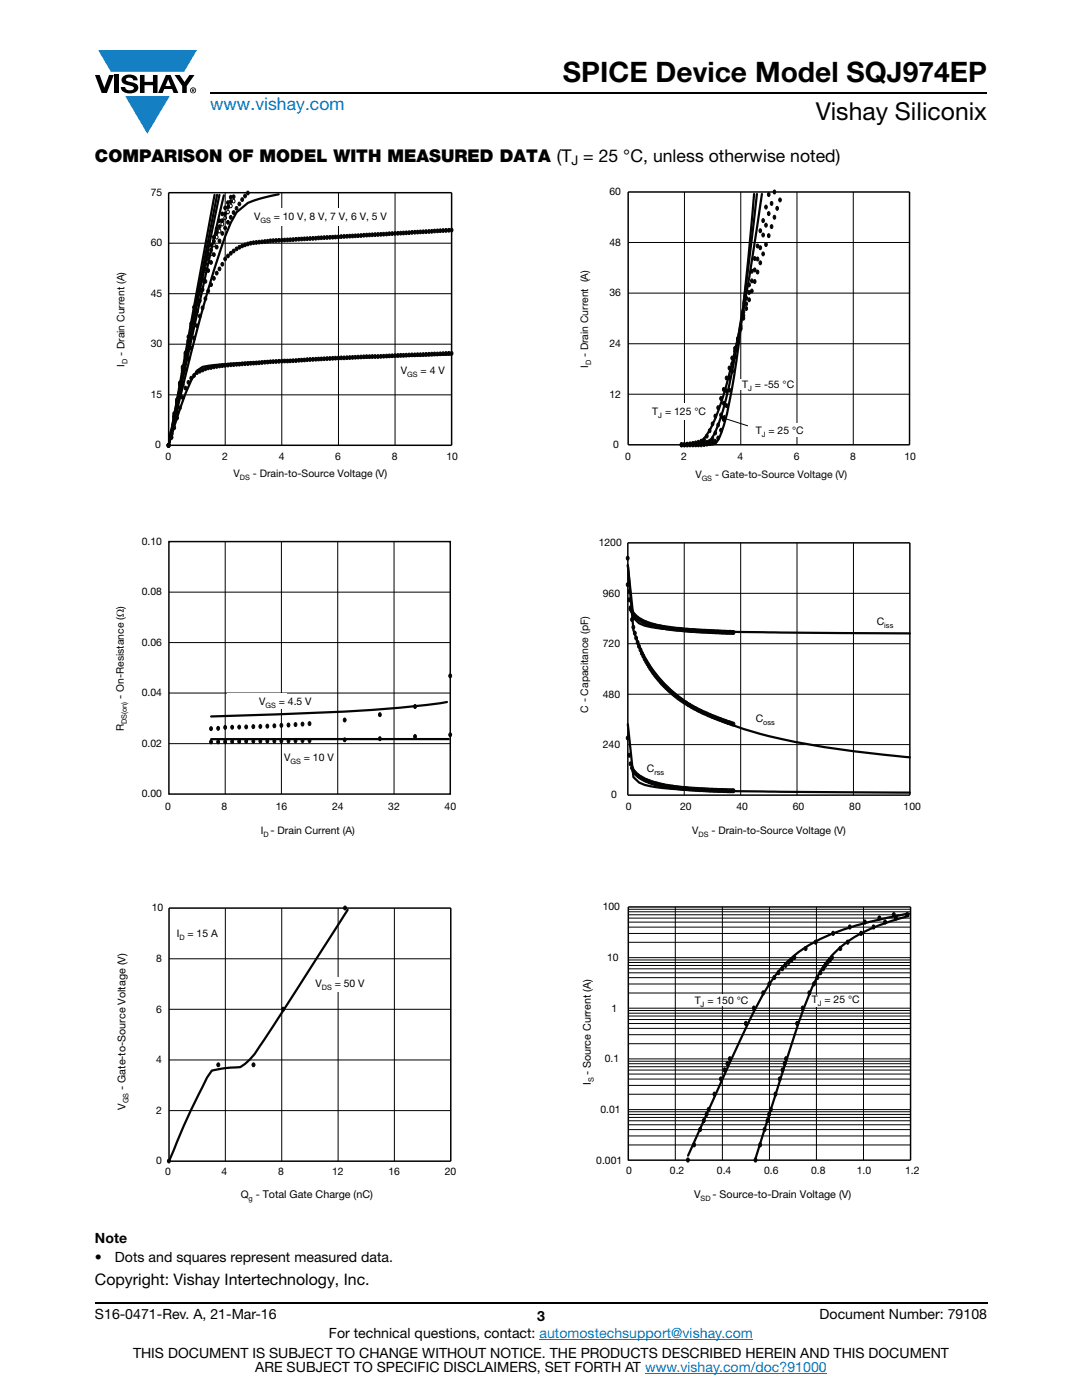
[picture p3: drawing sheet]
<svg xmlns="http://www.w3.org/2000/svg" width="216mm" height="279mm" viewBox="0 0 216 279" stroke-linecap="round" stroke-linejoin="round" font-family="sans-serif">
<defs><g id="words">
<text font-size="5.6" x="112.3" y="16.4">SPICE Device Model SQJ974EP</text>
<text font-size="4.9" x="162.8" y="24">Vishay Siliconix</text>
<text font-size="3.5" fill="#007ec4" x="42" y="21.9">www.vishay.com</text>
<text font-size="3.5" x="18.9" y="32.3">COMPARISON OF MODEL WITH MEASURED DATA (T = 25 °C, unless otherwise noted)</text>
<text font-size="3.2" x="18.9" y="256.4">Copyright: Vishay Intertechnology, Inc.</text>
<g font-size="2.8">
<text x="18.9" y="248.1">Note</text>
<text x="18.9" y="251.9">•</text>
<text x="22.9" y="251.9">Dots and squares represent measured data.</text>
<text x="18.9" y="263.3">S16-0471-Rev. A, 21-Mar-16</text>
<text x="107.2" y="263.6">3</text>
<text x="163.6" y="263.3">Document Number: 79108</text>
<text x="65.6" y="267.1">For technical questions, contact: automostechsupport@vishay.com</text>
<text x="26.5" y="271">THIS DOCUMENT IS SUBJECT TO CHANGE WITHOUT NOTICE. THE PRODUCTS DESCRIBED HEREIN AND THIS DOCUMENT</text>
<text x="50.9" y="273.8">ARE SUBJECT TO SPECIFIC DISCLAIMERS, SET FORTH AT www.vishay.com/doc?91000</text>
</g>
<text font-size="2.6" x="114" y="33">J</text>
<g font-size="2.1">
<text x="30.1" y="39.1">75</text>
<text x="121.6" y="39">60</text>
<text x="50.7" y="43.9">V</text>
<text x="54.6" y="43.9">= 10 V, 8 V, 7 V, 6 V, 5 V</text>
<text x="30.1" y="49.2">60</text>
<text x="121.6" y="49.1">48</text>
<text x="30.1" y="59.2">45</text>
<text x="121.6" y="59.2">36</text>
<text x="30.1" y="69.3">30</text>
<text x="121.6" y="69.2">24</text>
<text x="80" y="74.7">V</text>
<text x="83.9" y="74.7">= 4 V</text>
<text x="148.1" y="77.5">T = -55 °C</text>
<text x="30.1" y="79.4">15</text>
<text x="121.6" y="79.3">12</text>
<text x="130.2" y="82.9">T</text>
<text x="132.7" y="82.9">= 125 °C</text>
<text x="30.9" y="89.5">0</text>
<text x="122.4" y="89.4">0</text>
<text x="150.8" y="86.6">T</text>
<text x="153.3" y="86.6">= 25 °C</text>
<text x="33" y="91.9">0</text>
<text x="44.3" y="91.9">2</text>
<text x="55.6" y="91.9">4</text>
<text x="66.9" y="91.9">6</text>
<text x="78.2" y="91.9">8</text>
<text x="89.1" y="91.9">10</text>
<text x="124.7" y="91.9">0</text>
<text x="136" y="91.9">2</text>
<text x="147.2" y="91.9">4</text>
<text x="158.4" y="91.9">6</text>
<text x="169.6" y="91.9">8</text>
<text x="180.4" y="91.9">10</text>
<text x="28.3" y="108.7">0.10</text>
<text x="119.5" y="109">1200</text>
<text x="28.3" y="118.8">0.08</text>
<text x="120.3" y="119.1">960</text>
<text x="175" y="124.6">C</text>
<text x="28.3" y="128.9">0.06</text>
<text x="120.3" y="129.1">720</text>
<text x="24.7" y="139.5" transform="rotate(-90 24.7 139.5)">- On-Resistance (Ω)</text>
<text x="28.3" y="139">0.04</text>
<text x="51.7" y="140.6">V</text>
<text x="55.6" y="140.6">= 4.5 V</text>
<text x="120.3" y="139.2">480</text>
<text x="24.7" y="145.9" transform="rotate(-90 24.7 145.9)">R</text>
<text x="28.3" y="149.1">0.02</text>
<text x="120.3" y="149.3">240</text>
<text x="150.8" y="144">C</text>
<text x="56.7" y="151.9">V</text>
<text x="60.6" y="151.9">= 10 V</text>
<text x="129.1" y="154.1">C</text>
<text x="28.3" y="159.1">0.00</text>
<text x="33" y="161.6">0</text>
<text x="44.2" y="161.6">8</text>
<text x="55" y="161.6">16</text>
<text x="66.3" y="161.6">24</text>
<text x="77.5" y="161.6">32</text>
<text x="88.7" y="161.6">40</text>
<text x="122" y="159.3">0</text>
<text x="124.9" y="161.6">0</text>
<text x="135.7" y="161.6">20</text>
<text x="146.9" y="161.6">40</text>
<text x="158.2" y="161.6">60</text>
<text x="169.5" y="161.6">80</text>
<text x="180.3" y="161.6">100</text>
<text x="52" y="166.4">I - Drain Current (A)</text>
<text x="142" y="166.4">- Drain-to-Source Voltage (V)</text>
<text x="30.3" y="181.9">10</text>
<text x="120.3" y="181.7">100</text>
<text x="31.2" y="192">8</text>
<text x="35.3" y="186.9">I</text>
<text x="37.4" y="186.9">= 15 A</text>
<text x="121.1" y="191.8">10</text>
<text x="62.9" y="197.1">V</text>
<text x="66.8" y="197.1">= 50 V</text>
<text x="31.2" y="202.1">6</text>
<text x="122" y="201.9">1</text>
<text x="138.6" y="200.3">T = 150 °C</text>
<text x="162" y="200.3">T</text>
<text x="164.5" y="200.3">= 25 °C</text>
<text x="31.2" y="212.2">4</text>
<text x="120.7" y="212">0.1</text>
<text x="25.1" y="221.5" transform="rotate(-90 25.1 221.5)">V</text>
<text x="25.1" y="217.5" transform="rotate(-90 25.1 217.5)">- Gate-to-Source Voltage (V)</text>
<text x="117.9" y="216.5" transform="rotate(-90 117.9 216.5)">I - Source Current (A)</text>
<text x="31.2" y="222.3">2</text>
<text x="119.8" y="222.1">0.01</text>
<text x="31.2" y="232.4">0</text>
<text x="119" y="232.2">0.001</text>
<text x="33" y="234.6">0</text>
<text x="44.2" y="234.6">4</text>
<text x="55.5" y="234.6">8</text>
<text x="66.3" y="234.6">12</text>
<text x="77.5" y="234.6">16</text>
<text x="88.8" y="234.6">20</text>
<text x="124.9" y="234.3">0</text>
<text x="133.7" y="234.3">0.2</text>
<text x="138.5" y="239.2">V</text>
<text x="142.2" y="239.2">- Source-to-Drain Voltage (V)</text>
<text x="143.1" y="234.3">0.4</text>
<text x="152.5" y="234.3">0.6</text>
<text x="161.8" y="234.3">0.8</text>
<text x="171" y="234.3">1.0</text>
<text x="180.6" y="234.3">1.2</text>
</g>
<g font-size="2.1" fill="#050504">
<text x="24.9" y="71.1" transform="rotate(-90 24.9 71.1)">- Drain Current (A)</text>
<text x="117.4" y="71.3" transform="rotate(-90 117.4 71.3)">- Drain Current (A)</text>
<text x="24.9" y="73.2" transform="rotate(-90 24.9 73.2)">I</text>
<text x="117.4" y="73.5" transform="rotate(-90 117.4 73.5)">I</text>
<text x="46.6" y="95.3">V</text>
<text x="50.5" y="95.3">- Drain-to-Source Voltage (V)</text>
<text x="138.7" y="95.3">V</text>
<text x="142.7" y="95.3">- Gate-to-Source Voltage (V)</text>
<text x="117.4" y="142.3" transform="rotate(-90 117.4 142.3)">C - Capacitance (pF)</text>
<text x="138.1" y="166.4">V</text>
<text x="48" y="239">Q - Total Gate Charge (nC)</text>
</g>
<g font-size="1.5">
<text x="52" y="44.5">GS</text>
<text x="81.3" y="75.3">GS</text>
<text x="131.4" y="83.5">J</text>
<text x="149.3" y="78.1">J</text>
<text x="152" y="87.2">J</text>
<text x="176.5" y="125.2">iss</text>
<text x="53" y="141.2">GS</text>
<text x="25.3" y="144.5" transform="rotate(-90 25.3 144.5)">DS(on)</text>
<text x="152.3" y="144.6">oss</text>
<text x="58" y="152.5">GS</text>
<text x="130.6" y="154.7">rss</text>
<text x="52.6" y="167">D</text>
<text x="35.8" y="187.5">D</text>
<text x="64.2" y="197.7">DS</text>
<text x="139.8" y="200.9">J</text>
<text x="163.2" y="200.8">J</text>
<text x="118.5" y="215.9" transform="rotate(-90 118.5 215.9)">S</text>
<text x="25.7" y="220.2" transform="rotate(-90 25.7 220.2)">GS</text>
<text x="139.8" y="239.7">SD</text>
</g>
<g font-size="1.5" fill="#050504">
<text x="25.5" y="72.7" transform="rotate(-90 25.5 72.7)">D</text>
<text x="118" y="72.9" transform="rotate(-90 118 72.9)">D</text>
<text x="47.9" y="95.8">DS</text>
<text x="140" y="95.9">GS</text>
<text x="139.4" y="167">DS</text>
<text x="49.6" y="239.6">g</text>
</g>
</g></defs>
<g fill="#147fc3">
<path d="M19.6 10h19.7l-2.6 4.3h-1.1h-13.5z"/>
<path d="M25 19.2h8.9l-4.5 7.5z"/>
</g>
<g fill="#000">
<path d="M18.9 15h1l.9 2.5 1-2.5h.9l-1.4 3.6h-1zM22.9 15h.9v3.6h-.9zM24.6 15.3a2.1 2.1 0 0 1 2.8 .3l.1 .4h-.9a.79 .79 0 0 0-.7-.5 .79 .79 0 0 0-.8 .4l.3 .3 1 .2a1.08 1.08 0 0 1 1.2 1 1.08 1.08 0 0 1-1.1 1.2 1.73 1.73 0 0 1-2.4-1.2h.9a.96 .96 0 0 0 .8 .6 .96 .96 0 0 0 .9-.4 1.31 1.31 0 0 0-1.2-.6 1.03 1.03 0 0 1-1.1-.6 1.03 1.03 0 0 1 .2-1.1zM27.9 15h.9v1.3h1.7v-1.3h.9v3.6h-.9v-1.6h-1.7v1.6h-.9zM34.8 15h1.1l.9 1.4 1-1.4h1l-1.5 2.2v1.4h-.9v-1.4z"/>
<path d="M33.6 15.9l.5 1.3h-1.1zM33.1 15l-1.6 3.6h1l.3-.8h1.5l.3 .8h1l-1.6-3.6z"/>
<path d="M38.4 17.8h.2v.2h-.2zM38.3 17.7v.7h.1v-.3l.4 .3-.2-.3 .2-.2-.1-.2z"/>
<path d="M38.1 18a.46 .46 0 0 1 .9 0 .46 .46 0 0 1-.9 0zM37.9 18a.6 .6 0 0 0 1.2 0 .6 .6 0 0 0-1.2 0z"/>
</g>
<path d="M42 18.6h155M18.9 260h178.1" fill="none" stroke="#000" stroke-width=".36"/>
<path d="M107.7 267.3h42.6M128.7 274h36.3" fill="none" stroke="#007ec4" stroke-width=".2"/>
<path d="M22.9 37.3h160.8v203h-160.8z" fill="#fff"/>
<path d="M33.7 38.5h56.4v50.4h-56.4z" fill="none" stroke="#000" stroke-width=".3"/>
<path d="M44.9 38.5v50.4M56.2 38.5v50.4M67.5 38.5v50.4M78.8 38.5v50.4M33.7 48.5h56.4M33.7 58.6h56.4M33.7 68.7h56.4M33.7 78.8h56.4" fill="none" stroke="#000" stroke-width=".2"/>
<g fill="none" stroke="#040503" stroke-width=".2">
<path d="M46.5 39.8a.34 .34 0 0 1 .4 .3 .34 .34 0 0 1-.4 .4l-.2-.4zM39.7 58.1a.34 .34 0 0 1 .4 .3 .34 .34 0 0 1-.4 .4l-.1-.4zM40.1 56.2h.6v.1h-.6zM40.8 53.8a.34 .34 0 0 1 .5 .3 .34 .34 0 0 1-.5 .3l-.1-.3zM41.4 52a.34 .34 0 0 1 .4 .3 .34 .34 0 0 1-.4 .3l-.1-.3zM42 50.3a.34 .34 0 0 1 .4 .4 .34 .34 0 0 1-.4 .3l-.2-.3zM42.5 48.6a.34 .34 0 0 1 .5 .3 .34 .34 0 0 1-.5 .3l-.1-.3zM43.1 47a.34 .34 0 0 1 .4 .3 .34 .34 0 0 1-.4 .4l-.1-.4zM43.7 45.8a.34 .34 0 0 1 .4 .3 .34 .34 0 0 1-.4 .3l-.2-.3zM44.2 44.4a.34 .34 0 0 1 .4 .3 .34 .34 0 0 1-.4 .3l-.1-.3zM44.8 43.1a.34 .34 0 0 1 .4 .4 .34 .34 0 0 1-.4 .3l-.2-.3zM45.3 42a.34 .34 0 0 1 .5 .3 .34 .34 0 0 1-.5 .3l-.1-.3z"/>
<path d="M45.9 40.8a.34 .34 0 0 1 .4 .3 .34 .34 0 0 1-.4 .3l-.1-.3zM35.7 76.4a.34 .34 0 0 1 .5 .4 .34 .34 0 0 1-.5 .3l-.1-.3zM36.3 73.7a.34 .34 0 0 1 .4 .3 .34 .34 0 0 1-.4 .3l-.1-.3zM36.9 70.4a.34 .34 0 0 1 .4 .4 .34 .34 0 0 1-.4 .3l-.2-.3zM37.5 67.6a.34 .34 0 0 1 .4 .4 .34 .34 0 0 1-.4 .3l-.2-.3zM38 65.4a.34 .34 0 0 1 .4 .3 .34 .34 0 0 1-.4 .3l-.1-.3zM38.6 62.7a.34 .34 0 0 1 .4 .3 .34 .34 0 0 1-.4 .3l-.2-.3zM39.1 60.3a.34 .34 0 0 1 .5 .4 .34 .34 0 0 1-.5 .3l-.1-.3zM33.5 88.6a.34 .34 0 0 1 .4 .3 .34 .34 0 0 1-.4 .3l-.1-.3zM34.1 86.3a.34 .34 0 0 1 .4 .4 .34 .34 0 0 1-.4 .3l-.2-.3zM34.6 82.9a.34 .34 0 0 1 .4 .3 .34 .34 0 0 1-.4 .3l-.1-.3zM35.2 80a.34 .34 0 0 1 .4 .3 .34 .34 0 0 1-.4 .4l-.2-.4z"/>
</g>
<path d="M42.8 38.9l-9.1 50M43.3 38.9l-9.6 50M43.8 38.9l-10.1 50M44.7 39l-5.5 24.1-5.5 25.8M55.6 38.8l-2.8 .6a10.3 10.3 0 0 0-5.6 3 47 47 0 0 0-4.2 10.4 529.7 529.7 0 0 0-9.3 36.1M90.1 70.8l-24.8 .8a418.5 418.5 0 0 0-23.7 1.4l-1.2 .2-1.1 .8a44.1 44.1 0 0 0-4.5 11.1l-1.1 3.8" fill="none" stroke="#040503" stroke-width=".44"/>
<path d="M33.5 88.6a.34 .34 0 0 1 .4 .3 .34 .34 0 0 1-.4 .3l-.1-.3z" fill="#040503"/>
<path d="M33.5 88.6a.34 .34 0 0 1 .4 .3 .34 .34 0 0 1-.4 .3l-.1-.3z" fill="none" stroke="#040503" stroke-width=".2"/>
<path d="M34.1 87a.34 .34 0 0 1 .4 .3 .34 .34 0 0 1-.4 .3l-.2-.3z" fill="#040503"/>
<path d="M34.1 87a.34 .34 0 0 1 .4 .3 .34 .34 0 0 1-.4 .3l-.2-.3z" fill="none" stroke="#040503" stroke-width=".2"/>
<path d="M34.6 85a.34 .34 0 0 1 .4 .4 .34 .34 0 0 1-.4 .3l-.1-.3z" fill="#040503"/>
<path d="M34.6 85a.34 .34 0 0 1 .4 .4 .34 .34 0 0 1-.4 .3l-.1-.3z" fill="none" stroke="#040503" stroke-width=".2"/>
<path d="M35.2 83.1a.34 .34 0 0 1 .4 .3 .34 .34 0 0 1-.4 .3l-.2-.3z" fill="#040503"/>
<path d="M35.2 83.1a.34 .34 0 0 1 .4 .3 .34 .34 0 0 1-.4 .3l-.2-.3z" fill="none" stroke="#040503" stroke-width=".2"/>
<path d="M35.7 81.1a.34 .34 0 0 1 .5 .3 .34 .34 0 0 1-.5 .3l-.1-.3z" fill="#040503"/>
<path d="M35.7 81.1a.34 .34 0 0 1 .5 .3 .34 .34 0 0 1-.5 .3l-.1-.3z" fill="none" stroke="#040503" stroke-width=".2"/>
<path d="M36.3 79a.34 .34 0 0 1 .4 .3 .34 .34 0 0 1-.4 .4l-.1-.4z" fill="#040503"/>
<path d="M36.3 79a.34 .34 0 0 1 .4 .3 .34 .34 0 0 1-.4 .4l-.1-.4z" fill="none" stroke="#040503" stroke-width=".2"/>
<path d="M36.9 77.1a.34 .34 0 0 1 .4 .3 .34 .34 0 0 1-.4 .4l-.2-.4z" fill="#040503"/>
<path d="M36.9 77.1a.34 .34 0 0 1 .4 .3 .34 .34 0 0 1-.4 .4l-.2-.4z" fill="none" stroke="#040503" stroke-width=".2"/>
<path d="M37.5 76a.34 .34 0 0 1 .4 .3 .34 .34 0 0 1-.4 .3l-.2-.3z" fill="#040503"/>
<path d="M37.5 76a.34 .34 0 0 1 .4 .3 .34 .34 0 0 1-.4 .3l-.2-.3z" fill="none" stroke="#040503" stroke-width=".2"/>
<path d="M38 75.1a.34 .34 0 0 1 .4 .4 .34 .34 0 0 1-.4 .3l-.1-.3z" fill="#040503"/>
<path d="M38 75.1a.34 .34 0 0 1 .4 .4 .34 .34 0 0 1-.4 .3l-.1-.3z" fill="none" stroke="#040503" stroke-width=".2"/>
<path d="M38.6 74.6a.34 .34 0 0 1 .4 .3 .34 .34 0 0 1-.4 .4l-.2-.4z" fill="#040503"/>
<path d="M38.6 74.6a.34 .34 0 0 1 .4 .3 .34 .34 0 0 1-.4 .4l-.2-.4z" fill="none" stroke="#040503" stroke-width=".2"/>
<path d="M39.2 74a.34 .34 0 0 1 .4 .4 .34 .34 0 0 1-.4 .3l-.2-.3z" fill="#040503"/>
<path d="M39.2 74a.34 .34 0 0 1 .4 .4 .34 .34 0 0 1-.4 .3l-.2-.3z" fill="none" stroke="#040503" stroke-width=".2"/>
<path d="M39.7 73.8a.34 .34 0 0 1 .4 .3 .34 .34 0 0 1-.4 .3l-.1-.3z" fill="#040503"/>
<path d="M39.7 73.8a.34 .34 0 0 1 .4 .3 .34 .34 0 0 1-.4 .3l-.1-.3z" fill="none" stroke="#040503" stroke-width=".2"/>
<path d="M40.3 73.5a.34 .34 0 0 1 .4 .3 .34 .34 0 0 1-.4 .4l-.2-.4z" fill="#040503"/>
<path d="M40.3 73.5a.34 .34 0 0 1 .4 .3 .34 .34 0 0 1-.4 .4l-.2-.4z" fill="none" stroke="#040503" stroke-width=".2"/>
<path d="M40.8 73.3a.34 .34 0 0 1 .5 .3 .34 .34 0 0 1-.5 .3l-.1-.3z" fill="#040503"/>
<path d="M40.8 73.3a.34 .34 0 0 1 .5 .3 .34 .34 0 0 1-.5 .3l-.1-.3z" fill="none" stroke="#040503" stroke-width=".2"/>
<path d="M41.4 73.1a.34 .34 0 0 1 .4 .3 .34 .34 0 0 1-.4 .4l-.1-.4z" fill="#040503"/>
<path d="M41.4 73.1a.34 .34 0 0 1 .4 .3 .34 .34 0 0 1-.4 .4l-.1-.4z" fill="none" stroke="#040503" stroke-width=".2"/>
<path d="M42 73a.34 .34 0 0 1 .4 .3 .34 .34 0 0 1-.4 .4l-.2-.4z" fill="#040503"/>
<path d="M42 73a.34 .34 0 0 1 .4 .3 .34 .34 0 0 1-.4 .4l-.2-.4z" fill="none" stroke="#040503" stroke-width=".2"/>
<path d="M42.5 72.9a.34 .34 0 0 1 .5 .3 .34 .34 0 0 1-.5 .3l-.1-.3z" fill="#040503"/>
<path d="M42.5 72.9a.34 .34 0 0 1 .5 .3 .34 .34 0 0 1-.5 .3l-.1-.3z" fill="none" stroke="#040503" stroke-width=".2"/>
<path d="M43.1 72.8a.34 .34 0 0 1 .4 .3 .34 .34 0 0 1-.4 .4l-.1-.4z" fill="#040503"/>
<path d="M43.1 72.8a.34 .34 0 0 1 .4 .3 .34 .34 0 0 1-.4 .4l-.1-.4z" fill="none" stroke="#040503" stroke-width=".2"/>
<path d="M43.7 72.7a.34 .34 0 0 1 .4 .3 .34 .34 0 0 1-.4 .4l-.2-.4z" fill="#040503"/>
<path d="M43.7 72.7a.34 .34 0 0 1 .4 .3 .34 .34 0 0 1-.4 .4l-.2-.4z" fill="none" stroke="#040503" stroke-width=".2"/>
<path d="M44.2 72.7a.34 .34 0 0 1 .4 .3 .34 .34 0 0 1-.4 .3l-.1-.3z" fill="#040503"/>
<path d="M44.2 72.7a.34 .34 0 0 1 .4 .3 .34 .34 0 0 1-.4 .3l-.1-.3z" fill="none" stroke="#040503" stroke-width=".2"/>
<path d="M44.8 72.6a.34 .34 0 0 1 .4 .3 .34 .34 0 0 1-.4 .3l-.2-.3z" fill="#040503"/>
<path d="M44.8 72.6a.34 .34 0 0 1 .4 .3 .34 .34 0 0 1-.4 .3l-.2-.3z" fill="none" stroke="#040503" stroke-width=".2"/>
<path d="M45.3 72.5a.34 .34 0 0 1 .5 .4 .34 .34 0 0 1-.5 .3l-.1-.3z" fill="#040503"/>
<path d="M45.3 72.5a.34 .34 0 0 1 .5 .4 .34 .34 0 0 1-.5 .3l-.1-.3z" fill="none" stroke="#040503" stroke-width=".2"/>
<path d="M45.9 72.5a.34 .34 0 0 1 .4 .3 .34 .34 0 0 1-.4 .3l-.1-.3z" fill="#040503"/>
<path d="M45.9 72.5a.34 .34 0 0 1 .4 .3 .34 .34 0 0 1-.4 .3l-.1-.3z" fill="none" stroke="#040503" stroke-width=".2"/>
<path d="M46.5 72.4a.34 .34 0 0 1 .4 .4 .34 .34 0 0 1-.4 .3l-.2-.3z" fill="#040503"/>
<path d="M46.5 72.4a.34 .34 0 0 1 .4 .4 .34 .34 0 0 1-.4 .3l-.2-.3z" fill="none" stroke="#040503" stroke-width=".2"/>
<path d="M47.1 72.4a.34 .34 0 0 1 .4 .3 .34 .34 0 0 1-.4 .3l-.2-.3z" fill="#040503"/>
<path d="M47.1 72.4a.34 .34 0 0 1 .4 .3 .34 .34 0 0 1-.4 .3l-.2-.3z" fill="none" stroke="#040503" stroke-width=".2"/>
<path d="M47.6 72.4a.34 .34 0 0 1 .4 .3 .34 .34 0 0 1-.4 .3l-.1-.3z" fill="#040503"/>
<path d="M47.6 72.4a.34 .34 0 0 1 .4 .3 .34 .34 0 0 1-.4 .3l-.1-.3z" fill="none" stroke="#040503" stroke-width=".2"/>
<path d="M48.2 72.3a.34 .34 0 0 1 .4 .3 .34 .34 0 0 1-.4 .3l-.2-.3z" fill="#040503"/>
<path d="M48.2 72.3a.34 .34 0 0 1 .4 .3 .34 .34 0 0 1-.4 .3l-.2-.3z" fill="none" stroke="#040503" stroke-width=".2"/>
<path d="M48.7 72.3a.34 .34 0 0 1 .5 .3 .34 .34 0 0 1-.5 .3l-.1-.3z" fill="#040503"/>
<path d="M48.7 72.3a.34 .34 0 0 1 .5 .3 .34 .34 0 0 1-.5 .3l-.1-.3z" fill="none" stroke="#040503" stroke-width=".2"/>
<path d="M49.3 72.2a.34 .34 0 0 1 .4 .4 .34 .34 0 0 1-.4 .3l-.1-.3z" fill="#040503"/>
<path d="M49.3 72.2a.34 .34 0 0 1 .4 .4 .34 .34 0 0 1-.4 .3l-.1-.3z" fill="none" stroke="#040503" stroke-width=".2"/>
<path d="M49.9 72.2a.34 .34 0 0 1 .4 .3 .34 .34 0 0 1-.4 .3l-.2-.3z" fill="#040503"/>
<path d="M49.9 72.2a.34 .34 0 0 1 .4 .3 .34 .34 0 0 1-.4 .3l-.2-.3z" fill="none" stroke="#040503" stroke-width=".2"/>
<path d="M50.4 72.1a.34 .34 0 0 1 .5 .4 .34 .34 0 0 1-.5 .3l-.1-.3z" fill="#040503"/>
<path d="M50.4 72.1a.34 .34 0 0 1 .5 .4 .34 .34 0 0 1-.5 .3l-.1-.3z" fill="none" stroke="#040503" stroke-width=".2"/>
<path d="M51 72.1a.34 .34 0 0 1 .4 .3 .34 .34 0 0 1-.4 .4l-.1-.4z" fill="#040503"/>
<path d="M51 72.1a.34 .34 0 0 1 .4 .3 .34 .34 0 0 1-.4 .4l-.1-.4z" fill="none" stroke="#040503" stroke-width=".2"/>
<path d="M51.6 72.1a.34 .34 0 0 1 .4 .3 .34 .34 0 0 1-.4 .3l-.2-.3z" fill="#040503"/>
<path d="M51.6 72.1a.34 .34 0 0 1 .4 .3 .34 .34 0 0 1-.4 .3l-.2-.3z" fill="none" stroke="#040503" stroke-width=".2"/>
<path d="M52.1 72a.34 .34 0 0 1 .5 .3 .34 .34 0 0 1-.5 .4l-.1-.4z" fill="#040503"/>
<path d="M52.1 72a.34 .34 0 0 1 .5 .3 .34 .34 0 0 1-.5 .4l-.1-.4z" fill="none" stroke="#040503" stroke-width=".2"/>
<path d="M52.7 72a.34 .34 0 0 1 .4 .3 .34 .34 0 0 1-.4 .3l-.1-.3z" fill="#040503"/>
<path d="M52.7 72a.34 .34 0 0 1 .4 .3 .34 .34 0 0 1-.4 .3l-.1-.3z" fill="none" stroke="#040503" stroke-width=".2"/>
<path d="M53.3 71.9a.34 .34 0 0 1 .4 .4 .34 .34 0 0 1-.4 .3l-.2-.3z" fill="#040503"/>
<path d="M53.3 71.9a.34 .34 0 0 1 .4 .4 .34 .34 0 0 1-.4 .3l-.2-.3z" fill="none" stroke="#040503" stroke-width=".2"/>
<path d="M53.8 71.9a.34 .34 0 0 1 .4 .3 .34 .34 0 0 1-.4 .3l-.1-.3z" fill="#040503"/>
<path d="M53.8 71.9a.34 .34 0 0 1 .4 .3 .34 .34 0 0 1-.4 .3l-.1-.3z" fill="none" stroke="#040503" stroke-width=".2"/>
<path d="M54.4 71.8a.34 .34 0 0 1 .4 .4 .34 .34 0 0 1-.4 .3l-.2-.3z" fill="#040503"/>
<path d="M54.4 71.8a.34 .34 0 0 1 .4 .4 .34 .34 0 0 1-.4 .3l-.2-.3z" fill="none" stroke="#040503" stroke-width=".2"/>
<path d="M54.9 71.8a.34 .34 0 0 1 .5 .3 .34 .34 0 0 1-.5 .4l-.1-.4z" fill="#040503"/>
<path d="M54.9 71.8a.34 .34 0 0 1 .5 .3 .34 .34 0 0 1-.5 .4l-.1-.4z" fill="none" stroke="#040503" stroke-width=".2"/>
<path d="M55.5 71.8a.34 .34 0 0 1 .4 .3 .34 .34 0 0 1-.4 .3l-.1-.3z" fill="#040503"/>
<path d="M55.5 71.8a.34 .34 0 0 1 .4 .3 .34 .34 0 0 1-.4 .3l-.1-.3z" fill="none" stroke="#040503" stroke-width=".2"/>
<path d="M56.1 71.8a.34 .34 0 0 1 .4 .3 .34 .34 0 0 1-.4 .3l-.2-.3z" fill="#040503"/>
<path d="M56.1 71.8a.34 .34 0 0 1 .4 .3 .34 .34 0 0 1-.4 .3l-.2-.3z" fill="none" stroke="#040503" stroke-width=".2"/>
<path d="M56.6 71.7a.34 .34 0 0 1 .5 .3 .34 .34 0 0 1-.5 .4l-.1-.4z" fill="#040503"/>
<path d="M56.6 71.7a.34 .34 0 0 1 .5 .3 .34 .34 0 0 1-.5 .4l-.1-.4z" fill="none" stroke="#040503" stroke-width=".2"/>
<path d="M57.2 71.7a.34 .34 0 0 1 .4 .3 .34 .34 0 0 1-.4 .4l-.1-.4z" fill="#040503"/>
<path d="M57.2 71.7a.34 .34 0 0 1 .4 .3 .34 .34 0 0 1-.4 .4l-.1-.4z" fill="none" stroke="#040503" stroke-width=".2"/>
<path d="M57.8 71.7a.34 .34 0 0 1 .4 .3 .34 .34 0 0 1-.4 .3l-.2-.3z" fill="#040503"/>
<path d="M57.8 71.7a.34 .34 0 0 1 .4 .3 .34 .34 0 0 1-.4 .3l-.2-.3z" fill="none" stroke="#040503" stroke-width=".2"/>
<path d="M58.3 71.7a.34 .34 0 0 1 .5 .3 .34 .34 0 0 1-.5 .3l-.1-.3z" fill="#040503"/>
<path d="M58.3 71.7a.34 .34 0 0 1 .5 .3 .34 .34 0 0 1-.5 .3l-.1-.3z" fill="none" stroke="#040503" stroke-width=".2"/>
<path d="M58.9 71.6a.34 .34 0 0 1 .4 .4 .34 .34 0 0 1-.4 .3l-.1-.3z" fill="#040503"/>
<path d="M58.9 71.6a.34 .34 0 0 1 .4 .4 .34 .34 0 0 1-.4 .3l-.1-.3z" fill="none" stroke="#040503" stroke-width=".2"/>
<path d="M59.5 71.6a.34 .34 0 0 1 .4 .3 .34 .34 0 0 1-.4 .3l-.2-.3z" fill="#040503"/>
<path d="M59.5 71.6a.34 .34 0 0 1 .4 .3 .34 .34 0 0 1-.4 .3l-.2-.3z" fill="none" stroke="#040503" stroke-width=".2"/>
<path d="M60 71.5a.34 .34 0 0 1 .5 .4 .34 .34 0 0 1-.5 .3l-.1-.3z" fill="#040503"/>
<path d="M60 71.5a.34 .34 0 0 1 .5 .4 .34 .34 0 0 1-.5 .3l-.1-.3z" fill="none" stroke="#040503" stroke-width=".2"/>
<path d="M60.6 71.5a.34 .34 0 0 1 .4 .3 .34 .34 0 0 1-.4 .4l-.1-.4z" fill="#040503"/>
<path d="M60.6 71.5a.34 .34 0 0 1 .4 .3 .34 .34 0 0 1-.4 .4l-.1-.4z" fill="none" stroke="#040503" stroke-width=".2"/>
<path d="M61.2 71.5a.34 .34 0 0 1 .4 .3 .34 .34 0 0 1-.4 .3l-.2-.3z" fill="#040503"/>
<path d="M61.2 71.5a.34 .34 0 0 1 .4 .3 .34 .34 0 0 1-.4 .3l-.2-.3z" fill="none" stroke="#040503" stroke-width=".2"/>
<path d="M61.7 71.4a.34 .34 0 0 1 .5 .3 .34 .34 0 0 1-.5 .4l-.1-.4z" fill="#040503"/>
<path d="M61.7 71.4a.34 .34 0 0 1 .5 .3 .34 .34 0 0 1-.5 .4l-.1-.4z" fill="none" stroke="#040503" stroke-width=".2"/>
<path d="M62.3 71.4a.34 .34 0 0 1 .4 .3 .34 .34 0 0 1-.4 .3l-.1-.3z" fill="#040503"/>
<path d="M62.3 71.4a.34 .34 0 0 1 .4 .3 .34 .34 0 0 1-.4 .3l-.1-.3z" fill="none" stroke="#040503" stroke-width=".2"/>
<path d="M62.9 71.4a.34 .34 0 0 1 .4 .3 .34 .34 0 0 1-.4 .3l-.2-.3z" fill="#040503"/>
<path d="M62.9 71.4a.34 .34 0 0 1 .4 .3 .34 .34 0 0 1-.4 .3l-.2-.3z" fill="none" stroke="#040503" stroke-width=".2"/>
<path d="M63.4 71.3a.34 .34 0 0 1 .4 .4 .34 .34 0 0 1-.4 .3l-.1-.3z" fill="#040503"/>
<path d="M63.4 71.3a.34 .34 0 0 1 .4 .4 .34 .34 0 0 1-.4 .3l-.1-.3z" fill="none" stroke="#040503" stroke-width=".2"/>
<path d="M64 71.3a.34 .34 0 0 1 .4 .3 .34 .34 0 0 1-.4 .4l-.2-.4z" fill="#040503"/>
<path d="M64 71.3a.34 .34 0 0 1 .4 .3 .34 .34 0 0 1-.4 .4l-.2-.4z" fill="none" stroke="#040503" stroke-width=".2"/>
<path d="M64.5 71.3a.34 .34 0 0 1 .5 .3 .34 .34 0 0 1-.5 .3l-.1-.3z" fill="#040503"/>
<path d="M64.5 71.3a.34 .34 0 0 1 .5 .3 .34 .34 0 0 1-.5 .3l-.1-.3z" fill="none" stroke="#040503" stroke-width=".2"/>
<path d="M65.1 71.2a.34 .34 0 0 1 .4 .4 .34 .34 0 0 1-.4 .3l-.1-.3z" fill="#040503"/>
<path d="M65.1 71.2a.34 .34 0 0 1 .4 .4 .34 .34 0 0 1-.4 .3l-.1-.3z" fill="none" stroke="#040503" stroke-width=".2"/>
<path d="M65.7 71.2a.34 .34 0 0 1 .4 .3 .34 .34 0 0 1-.4 .4l-.2-.4z" fill="#040503"/>
<path d="M65.7 71.2a.34 .34 0 0 1 .4 .3 .34 .34 0 0 1-.4 .4l-.2-.4z" fill="none" stroke="#040503" stroke-width=".2"/>
<path d="M66.2 71.2a.34 .34 0 0 1 .5 .3 .34 .34 0 0 1-.5 .3l-.1-.3z" fill="#040503"/>
<path d="M66.2 71.2a.34 .34 0 0 1 .5 .3 .34 .34 0 0 1-.5 .3l-.1-.3z" fill="none" stroke="#040503" stroke-width=".2"/>
<path d="M66.8 71.2a.34 .34 0 0 1 .4 .3 .34 .34 0 0 1-.4 .3l-.1-.3z" fill="#040503"/>
<path d="M66.8 71.2a.34 .34 0 0 1 .4 .3 .34 .34 0 0 1-.4 .3l-.1-.3z" fill="none" stroke="#040503" stroke-width=".2"/>
<path d="M67.4 71.1a.34 .34 0 0 1 .4 .3 .34 .34 0 0 1-.4 .4l-.2-.4z" fill="#040503"/>
<path d="M67.4 71.1a.34 .34 0 0 1 .4 .3 .34 .34 0 0 1-.4 .4l-.2-.4z" fill="none" stroke="#040503" stroke-width=".2"/>
<path d="M67.9 71.1a.34 .34 0 0 1 .5 .3 .34 .34 0 0 1-.5 .3l-.1-.3z" fill="#040503"/>
<path d="M67.9 71.1a.34 .34 0 0 1 .5 .3 .34 .34 0 0 1-.5 .3l-.1-.3z" fill="none" stroke="#040503" stroke-width=".2"/>
<path d="M68.5 71.1a.34 .34 0 0 1 .4 .3 .34 .34 0 0 1-.4 .3l-.1-.3z" fill="#040503"/>
<path d="M68.5 71.1a.34 .34 0 0 1 .4 .3 .34 .34 0 0 1-.4 .3l-.1-.3z" fill="none" stroke="#040503" stroke-width=".2"/>
<path d="M69.1 71.1a.34 .34 0 0 1 .4 .3 .34 .34 0 0 1-.4 .3l-.2-.3z" fill="#040503"/>
<path d="M69.1 71.1a.34 .34 0 0 1 .4 .3 .34 .34 0 0 1-.4 .3l-.2-.3z" fill="none" stroke="#040503" stroke-width=".2"/>
<path d="M69.6 71a.34 .34 0 0 1 .5 .4 .34 .34 0 0 1-.5 .3l-.1-.3z" fill="#040503"/>
<path d="M69.6 71a.34 .34 0 0 1 .5 .4 .34 .34 0 0 1-.5 .3l-.1-.3z" fill="none" stroke="#040503" stroke-width=".2"/>
<path d="M70.2 71a.34 .34 0 0 1 .4 .3 .34 .34 0 0 1-.4 .4l-.1-.4z" fill="#040503"/>
<path d="M70.2 71a.34 .34 0 0 1 .4 .3 .34 .34 0 0 1-.4 .4l-.1-.4z" fill="none" stroke="#040503" stroke-width=".2"/>
<path d="M70.8 71a.34 .34 0 0 1 .4 .3 .34 .34 0 0 1-.4 .3l-.2-.3z" fill="#040503"/>
<path d="M70.8 71a.34 .34 0 0 1 .4 .3 .34 .34 0 0 1-.4 .3l-.2-.3z" fill="none" stroke="#040503" stroke-width=".2"/>
<path d="M71.3 70.9a.34 .34 0 0 1 .5 .4 .34 .34 0 0 1-.5 .3l-.1-.3z" fill="#040503"/>
<path d="M71.3 70.9a.34 .34 0 0 1 .5 .4 .34 .34 0 0 1-.5 .3l-.1-.3z" fill="none" stroke="#040503" stroke-width=".2"/>
<path d="M71.9 70.9a.34 .34 0 0 1 .4 .3 .34 .34 0 0 1-.4 .4l-.1-.4z" fill="#040503"/>
<path d="M71.9 70.9a.34 .34 0 0 1 .4 .3 .34 .34 0 0 1-.4 .4l-.1-.4z" fill="none" stroke="#040503" stroke-width=".2"/>
<path d="M72.5 70.9a.34 .34 0 0 1 .4 .3 .34 .34 0 0 1-.4 .3l-.2-.3z" fill="#040503"/>
<path d="M72.5 70.9a.34 .34 0 0 1 .4 .3 .34 .34 0 0 1-.4 .3l-.2-.3z" fill="none" stroke="#040503" stroke-width=".2"/>
<path d="M73 70.9a.34 .34 0 0 1 .4 .3 .34 .34 0 0 1-.4 .3l-.1-.3z" fill="#040503"/>
<path d="M73 70.9a.34 .34 0 0 1 .4 .3 .34 .34 0 0 1-.4 .3l-.1-.3z" fill="none" stroke="#040503" stroke-width=".2"/>
<path d="M73.6 70.9a.34 .34 0 0 1 .4 .3 .34 .34 0 0 1-.4 .3l-.2-.3z" fill="#040503"/>
<path d="M73.6 70.9a.34 .34 0 0 1 .4 .3 .34 .34 0 0 1-.4 .3l-.2-.3z" fill="none" stroke="#040503" stroke-width=".2"/>
<path d="M74.1 70.8a.34 .34 0 0 1 .5 .3 .34 .34 0 0 1-.5 .4l-.1-.4z" fill="#040503"/>
<path d="M74.1 70.8a.34 .34 0 0 1 .5 .3 .34 .34 0 0 1-.5 .4l-.1-.4z" fill="none" stroke="#040503" stroke-width=".2"/>
<path d="M74.7 70.8a.34 .34 0 0 1 .4 .3 .34 .34 0 0 1-.4 .4l-.1-.4z" fill="#040503"/>
<path d="M74.7 70.8a.34 .34 0 0 1 .4 .3 .34 .34 0 0 1-.4 .4l-.1-.4z" fill="none" stroke="#040503" stroke-width=".2"/>
<path d="M75.3 70.8a.34 .34 0 0 1 .4 .3 .34 .34 0 0 1-.4 .4l-.2-.4z" fill="#040503"/>
<path d="M75.3 70.8a.34 .34 0 0 1 .4 .3 .34 .34 0 0 1-.4 .4l-.2-.4z" fill="none" stroke="#040503" stroke-width=".2"/>
<path d="M75.8 70.8a.34 .34 0 0 1 .5 .3 .34 .34 0 0 1-.5 .3l-.1-.3z" fill="#040503"/>
<path d="M75.8 70.8a.34 .34 0 0 1 .5 .3 .34 .34 0 0 1-.5 .3l-.1-.3z" fill="none" stroke="#040503" stroke-width=".2"/>
<path d="M76.4 70.8a.34 .34 0 0 1 .4 .3 .34 .34 0 0 1-.4 .3l-.1-.3z" fill="#040503"/>
<path d="M76.4 70.8a.34 .34 0 0 1 .4 .3 .34 .34 0 0 1-.4 .3l-.1-.3z" fill="none" stroke="#040503" stroke-width=".2"/>
<path d="M77 70.7a.34 .34 0 0 1 .4 .4 .34 .34 0 0 1-.4 .3l-.2-.3z" fill="#040503"/>
<path d="M77 70.7a.34 .34 0 0 1 .4 .4 .34 .34 0 0 1-.4 .3l-.2-.3z" fill="none" stroke="#040503" stroke-width=".2"/>
<path d="M77.5 70.7a.34 .34 0 0 1 .5 .3 .34 .34 0 0 1-.5 .4l-.1-.4z" fill="#040503"/>
<path d="M77.5 70.7a.34 .34 0 0 1 .5 .3 .34 .34 0 0 1-.5 .4l-.1-.4z" fill="none" stroke="#040503" stroke-width=".2"/>
<path d="M78.1 70.7a.34 .34 0 0 1 .4 .3 .34 .34 0 0 1-.4 .3l-.1-.3z" fill="#040503"/>
<path d="M78.1 70.7a.34 .34 0 0 1 .4 .3 .34 .34 0 0 1-.4 .3l-.1-.3z" fill="none" stroke="#040503" stroke-width=".2"/>
<path d="M78.7 70.6a.34 .34 0 0 1 .4 .4 .34 .34 0 0 1-.4 .3l-.2-.3z" fill="#040503"/>
<path d="M78.7 70.6a.34 .34 0 0 1 .4 .4 .34 .34 0 0 1-.4 .3l-.2-.3z" fill="none" stroke="#040503" stroke-width=".2"/>
<path d="M79.2 70.6a.34 .34 0 0 1 .5 .3 .34 .34 0 0 1-.5 .4l-.1-.4z" fill="#040503"/>
<path d="M79.2 70.6a.34 .34 0 0 1 .5 .3 .34 .34 0 0 1-.5 .4l-.1-.4z" fill="none" stroke="#040503" stroke-width=".2"/>
<path d="M79.8 70.6a.34 .34 0 0 1 .4 .3 .34 .34 0 0 1-.4 .3l-.1-.3z" fill="#040503"/>
<path d="M79.8 70.6a.34 .34 0 0 1 .4 .3 .34 .34 0 0 1-.4 .3l-.1-.3z" fill="none" stroke="#040503" stroke-width=".2"/>
<path d="M80.4 70.6a.34 .34 0 0 1 .4 .3 .34 .34 0 0 1-.4 .3l-.2-.3z" fill="#040503"/>
<path d="M80.4 70.6a.34 .34 0 0 1 .4 .3 .34 .34 0 0 1-.4 .3l-.2-.3z" fill="none" stroke="#040503" stroke-width=".2"/>
<path d="M80.9 70.6a.34 .34 0 0 1 .5 .3 .34 .34 0 0 1-.5 .3l-.1-.3z" fill="#040503"/>
<path d="M80.9 70.6a.34 .34 0 0 1 .5 .3 .34 .34 0 0 1-.5 .3l-.1-.3z" fill="none" stroke="#040503" stroke-width=".2"/>
<path d="M81.5 70.5a.34 .34 0 0 1 .4 .3 .34 .34 0 0 1-.4 .4l-.1-.4z" fill="#040503"/>
<path d="M81.5 70.5a.34 .34 0 0 1 .4 .3 .34 .34 0 0 1-.4 .4l-.1-.4z" fill="none" stroke="#040503" stroke-width=".2"/>
<path d="M82.1 70.5a.34 .34 0 0 1 .4 .3 .34 .34 0 0 1-.4 .3l-.2-.3z" fill="#040503"/>
<path d="M82.1 70.5a.34 .34 0 0 1 .4 .3 .34 .34 0 0 1-.4 .3l-.2-.3z" fill="none" stroke="#040503" stroke-width=".2"/>
<path d="M82.6 70.5a.34 .34 0 0 1 .4 .3 .34 .34 0 0 1-.4 .3l-.1-.3z" fill="#040503"/>
<path d="M82.6 70.5a.34 .34 0 0 1 .4 .3 .34 .34 0 0 1-.4 .3l-.1-.3z" fill="none" stroke="#040503" stroke-width=".2"/>
<path d="M83.2 70.5a.34 .34 0 0 1 .4 .3 .34 .34 0 0 1-.4 .3l-.2-.3z" fill="#040503"/>
<path d="M83.2 70.5a.34 .34 0 0 1 .4 .3 .34 .34 0 0 1-.4 .3l-.2-.3z" fill="none" stroke="#040503" stroke-width=".2"/>
<path d="M83.7 70.5a.34 .34 0 0 1 .5 .3 .34 .34 0 0 1-.5 .3l-.1-.3z" fill="#040503"/>
<path d="M83.7 70.5a.34 .34 0 0 1 .5 .3 .34 .34 0 0 1-.5 .3l-.1-.3z" fill="none" stroke="#040503" stroke-width=".2"/>
<path d="M84.3 70.4a.34 .34 0 0 1 .4 .4 .34 .34 0 0 1-.4 .3l-.1-.3z" fill="#040503"/>
<path d="M84.3 70.4a.34 .34 0 0 1 .4 .4 .34 .34 0 0 1-.4 .3l-.1-.3z" fill="none" stroke="#040503" stroke-width=".2"/>
<path d="M84.9 70.4a.34 .34 0 0 1 .4 .3 .34 .34 0 0 1-.4 .4l-.2-.4z" fill="#040503"/>
<path d="M84.9 70.4a.34 .34 0 0 1 .4 .3 .34 .34 0 0 1-.4 .4l-.2-.4z" fill="none" stroke="#040503" stroke-width=".2"/>
<path d="M85.4 70.4a.34 .34 0 0 1 .5 .3 .34 .34 0 0 1-.5 .3l-.1-.3z" fill="#040503"/>
<path d="M85.4 70.4a.34 .34 0 0 1 .5 .3 .34 .34 0 0 1-.5 .3l-.1-.3z" fill="none" stroke="#040503" stroke-width=".2"/>
<path d="M86 70.3a.34 .34 0 0 1 .4 .4 .34 .34 0 0 1-.4 .3l-.1-.3z" fill="#040503"/>
<path d="M86 70.3a.34 .34 0 0 1 .4 .4 .34 .34 0 0 1-.4 .3l-.1-.3z" fill="none" stroke="#040503" stroke-width=".2"/>
<path d="M86.6 70.3a.34 .34 0 0 1 .4 .3 .34 .34 0 0 1-.4 .4l-.2-.4z" fill="#040503"/>
<path d="M86.6 70.3a.34 .34 0 0 1 .4 .3 .34 .34 0 0 1-.4 .4l-.2-.4z" fill="none" stroke="#040503" stroke-width=".2"/>
<path d="M87.1 70.3a.34 .34 0 0 1 .5 .3 .34 .34 0 0 1-.5 .4l-.1-.4z" fill="#040503"/>
<path d="M87.1 70.3a.34 .34 0 0 1 .5 .3 .34 .34 0 0 1-.5 .4l-.1-.4z" fill="none" stroke="#040503" stroke-width=".2"/>
<path d="M87.7 70.3a.34 .34 0 0 1 .4 .3 .34 .34 0 0 1-.4 .3l-.1-.3z" fill="#040503"/>
<path d="M87.7 70.3a.34 .34 0 0 1 .4 .3 .34 .34 0 0 1-.4 .3l-.1-.3z" fill="none" stroke="#040503" stroke-width=".2"/>
<path d="M88.3 70.3a.34 .34 0 0 1 .4 .3 .34 .34 0 0 1-.4 .3l-.2-.3z" fill="#040503"/>
<path d="M88.3 70.3a.34 .34 0 0 1 .4 .3 .34 .34 0 0 1-.4 .3l-.2-.3z" fill="none" stroke="#040503" stroke-width=".2"/>
<path d="M88.8 70.2a.34 .34 0 0 1 .5 .3 .34 .34 0 0 1-.5 .4l-.1-.4z" fill="#040503"/>
<path d="M88.8 70.2a.34 .34 0 0 1 .5 .3 .34 .34 0 0 1-.5 .4l-.1-.4z" fill="none" stroke="#040503" stroke-width=".2"/>
<path d="M89.4 70.2a.34 .34 0 0 1 .4 .3 .34 .34 0 0 1-.4 .3l-.1-.3z" fill="#040503"/>
<path d="M89.4 70.2a.34 .34 0 0 1 .4 .3 .34 .34 0 0 1-.4 .3l-.1-.3z" fill="none" stroke="#040503" stroke-width=".2"/>
<path d="M90 70.2a.34 .34 0 0 1 .4 .3 .34 .34 0 0 1-.4 .3l-.2-.3z" fill="#040503"/>
<path d="M90 70.2a.34 .34 0 0 1 .4 .3 .34 .34 0 0 1-.4 .3l-.2-.3z" fill="none" stroke="#040503" stroke-width=".2"/>
<path d="M33.5 88.6a.34 .34 0 0 1 .4 .3 .34 .34 0 0 1-.4 .3l-.1-.3z" fill="#040503"/>
<path d="M33.5 88.6a.34 .34 0 0 1 .4 .3 .34 .34 0 0 1-.4 .3l-.1-.3z" fill="none" stroke="#040503" stroke-width=".2"/>
<path d="M34.1 86.9a.34 .34 0 0 1 .4 .4 .34 .34 0 0 1-.4 .3l-.2-.3z" fill="#040503"/>
<path d="M34.1 86.9a.34 .34 0 0 1 .4 .4 .34 .34 0 0 1-.4 .3l-.2-.3z" fill="none" stroke="#040503" stroke-width=".2"/>
<path d="M34.6 83.9a.34 .34 0 0 1 .4 .3 .34 .34 0 0 1-.4 .3l-.1-.3z" fill="#040503"/>
<path d="M34.6 83.9a.34 .34 0 0 1 .4 .3 .34 .34 0 0 1-.4 .3l-.1-.3z" fill="none" stroke="#040503" stroke-width=".2"/>
<path d="M35.2 81.8a.34 .34 0 0 1 .4 .4 .34 .34 0 0 1-.4 .3l-.2-.3z" fill="#040503"/>
<path d="M35.2 81.8a.34 .34 0 0 1 .4 .4 .34 .34 0 0 1-.4 .3l-.2-.3z" fill="none" stroke="#040503" stroke-width=".2"/>
<path d="M35.7 78.5a.34 .34 0 0 1 .5 .4 .34 .34 0 0 1-.5 .3l-.1-.3z" fill="#040503"/>
<path d="M35.7 78.5a.34 .34 0 0 1 .5 .4 .34 .34 0 0 1-.5 .3l-.1-.3z" fill="none" stroke="#040503" stroke-width=".2"/>
<path d="M36.3 76.4a.34 .34 0 0 1 .4 .4 .34 .34 0 0 1-.4 .3l-.1-.3z" fill="#040503"/>
<path d="M36.3 76.4a.34 .34 0 0 1 .4 .4 .34 .34 0 0 1-.4 .3l-.1-.3z" fill="none" stroke="#040503" stroke-width=".2"/>
<path d="M36.9 73.4a.34 .34 0 0 1 .4 .3 .34 .34 0 0 1-.4 .3l-.2-.3z" fill="#040503"/>
<path d="M36.9 73.4a.34 .34 0 0 1 .4 .3 .34 .34 0 0 1-.4 .3l-.2-.3z" fill="none" stroke="#040503" stroke-width=".2"/>
<path d="M37.5 71.3a.34 .34 0 0 1 .4 .3 .34 .34 0 0 1-.4 .3l-.2-.3z" fill="#040503"/>
<path d="M37.5 71.3a.34 .34 0 0 1 .4 .3 .34 .34 0 0 1-.4 .3l-.2-.3z" fill="none" stroke="#040503" stroke-width=".2"/>
<path d="M38 69.1a.34 .34 0 0 1 .4 .4 .34 .34 0 0 1-.4 .3l-.1-.3z" fill="#040503"/>
<path d="M38 69.1a.34 .34 0 0 1 .4 .4 .34 .34 0 0 1-.4 .3l-.1-.3z" fill="none" stroke="#040503" stroke-width=".2"/>
<path d="M38.6 67.1a.34 .34 0 0 1 .4 .4 .34 .34 0 0 1-.4 .3l-.2-.3z" fill="#040503"/>
<path d="M38.6 67.1a.34 .34 0 0 1 .4 .4 .34 .34 0 0 1-.4 .3l-.2-.3z" fill="none" stroke="#040503" stroke-width=".2"/>
<path d="M39.2 64.7a.34 .34 0 0 1 .4 .3 .34 .34 0 0 1-.4 .3l-.2-.3z" fill="#040503"/>
<path d="M39.2 64.7a.34 .34 0 0 1 .4 .3 .34 .34 0 0 1-.4 .3l-.2-.3z" fill="none" stroke="#040503" stroke-width=".2"/>
<path d="M39.7 62.8a.34 .34 0 0 1 .4 .3 .34 .34 0 0 1-.4 .3l-.1-.3z" fill="#040503"/>
<path d="M39.7 62.8a.34 .34 0 0 1 .4 .3 .34 .34 0 0 1-.4 .3l-.1-.3z" fill="none" stroke="#040503" stroke-width=".2"/>
<path d="M40.3 61.1a.34 .34 0 0 1 .4 .3 .34 .34 0 0 1-.4 .4l-.2-.4z" fill="#040503"/>
<path d="M40.3 61.1a.34 .34 0 0 1 .4 .3 .34 .34 0 0 1-.4 .4l-.2-.4z" fill="none" stroke="#040503" stroke-width=".2"/>
<path d="M40.8 59.3a.34 .34 0 0 1 .5 .3 .34 .34 0 0 1-.5 .3l-.1-.3z" fill="#040503"/>
<path d="M40.8 59.3a.34 .34 0 0 1 .5 .3 .34 .34 0 0 1-.5 .3l-.1-.3z" fill="none" stroke="#040503" stroke-width=".2"/>
<path d="M41.4 57.7a.34 .34 0 0 1 .4 .4 .34 .34 0 0 1-.4 .3l-.1-.3z" fill="#040503"/>
<path d="M41.4 57.7a.34 .34 0 0 1 .4 .4 .34 .34 0 0 1-.4 .3l-.1-.3z" fill="none" stroke="#040503" stroke-width=".2"/>
<path d="M42 56.5a.34 .34 0 0 1 .4 .3 .34 .34 0 0 1-.4 .3l-.2-.3z" fill="#040503"/>
<path d="M42 56.5a.34 .34 0 0 1 .4 .3 .34 .34 0 0 1-.4 .3l-.2-.3z" fill="none" stroke="#040503" stroke-width=".2"/>
<path d="M42.5 55.2a.34 .34 0 0 1 .5 .4 .34 .34 0 0 1-.5 .3l-.1-.3z" fill="#040503"/>
<path d="M42.5 55.2a.34 .34 0 0 1 .5 .4 .34 .34 0 0 1-.5 .3l-.1-.3z" fill="none" stroke="#040503" stroke-width=".2"/>
<path d="M43.1 54.2a.34 .34 0 0 1 .4 .3 .34 .34 0 0 1-.4 .3l-.1-.3z" fill="#040503"/>
<path d="M43.1 54.2a.34 .34 0 0 1 .4 .3 .34 .34 0 0 1-.4 .3l-.1-.3z" fill="none" stroke="#040503" stroke-width=".2"/>
<path d="M43.7 53.3a.34 .34 0 0 1 .4 .4 .34 .34 0 0 1-.4 .3l-.2-.3z" fill="#040503"/>
<path d="M43.7 53.3a.34 .34 0 0 1 .4 .4 .34 .34 0 0 1-.4 .3l-.2-.3z" fill="none" stroke="#040503" stroke-width=".2"/>
<path d="M44.2 52.4a.34 .34 0 0 1 .4 .3 .34 .34 0 0 1-.4 .4l-.1-.4z" fill="#040503"/>
<path d="M44.2 52.4a.34 .34 0 0 1 .4 .3 .34 .34 0 0 1-.4 .4l-.1-.4z" fill="none" stroke="#040503" stroke-width=".2"/>
<path d="M44.8 51.4a.34 .34 0 0 1 .4 .3 .34 .34 0 0 1-.4 .3l-.2-.3z" fill="#040503"/>
<path d="M44.8 51.4a.34 .34 0 0 1 .4 .3 .34 .34 0 0 1-.4 .3l-.2-.3z" fill="none" stroke="#040503" stroke-width=".2"/>
<path d="M45.3 50.8a.34 .34 0 0 1 .5 .3 .34 .34 0 0 1-.5 .3l-.1-.3z" fill="#040503"/>
<path d="M45.3 50.8a.34 .34 0 0 1 .5 .3 .34 .34 0 0 1-.5 .3l-.1-.3z" fill="none" stroke="#040503" stroke-width=".2"/>
<path d="M45.9 50.2a.34 .34 0 0 1 .4 .3 .34 .34 0 0 1-.4 .4l-.1-.4z" fill="#040503"/>
<path d="M45.9 50.2a.34 .34 0 0 1 .4 .3 .34 .34 0 0 1-.4 .4l-.1-.4z" fill="none" stroke="#040503" stroke-width=".2"/>
<path d="M46.5 49.8a.34 .34 0 0 1 .4 .3 .34 .34 0 0 1-.4 .3l-.2-.3z" fill="#040503"/>
<path d="M46.5 49.8a.34 .34 0 0 1 .4 .3 .34 .34 0 0 1-.4 .3l-.2-.3z" fill="none" stroke="#040503" stroke-width=".2"/>
<path d="M47.1 49.4a.34 .34 0 0 1 .4 .3 .34 .34 0 0 1-.4 .3l-.2-.3z" fill="#040503"/>
<path d="M47.1 49.4a.34 .34 0 0 1 .4 .3 .34 .34 0 0 1-.4 .3l-.2-.3z" fill="none" stroke="#040503" stroke-width=".2"/>
<path d="M47.6 49a.34 .34 0 0 1 .4 .3 .34 .34 0 0 1-.4 .4l-.1-.4z" fill="#040503"/>
<path d="M47.6 49a.34 .34 0 0 1 .4 .3 .34 .34 0 0 1-.4 .4l-.1-.4z" fill="none" stroke="#040503" stroke-width=".2"/>
<path d="M48.2 48.8a.34 .34 0 0 1 .4 .3 .34 .34 0 0 1-.4 .3l-.2-.3z" fill="#040503"/>
<path d="M48.2 48.8a.34 .34 0 0 1 .4 .3 .34 .34 0 0 1-.4 .3l-.2-.3z" fill="none" stroke="#040503" stroke-width=".2"/>
<path d="M48.7 48.5a.34 .34 0 0 1 .5 .4 .34 .34 0 0 1-.5 .3l-.1-.3z" fill="#040503"/>
<path d="M48.7 48.5a.34 .34 0 0 1 .5 .4 .34 .34 0 0 1-.5 .3l-.1-.3z" fill="none" stroke="#040503" stroke-width=".2"/>
<path d="M49.3 48.4a.34 .34 0 0 1 .4 .3 .34 .34 0 0 1-.4 .3l-.1-.3z" fill="#040503"/>
<path d="M49.3 48.4a.34 .34 0 0 1 .4 .3 .34 .34 0 0 1-.4 .3l-.1-.3z" fill="none" stroke="#040503" stroke-width=".2"/>
<path d="M49.9 48.2a.34 .34 0 0 1 .4 .3 .34 .34 0 0 1-.4 .4l-.2-.4z" fill="#040503"/>
<path d="M49.9 48.2a.34 .34 0 0 1 .4 .3 .34 .34 0 0 1-.4 .4l-.2-.4z" fill="none" stroke="#040503" stroke-width=".2"/>
<path d="M50.4 48.1a.34 .34 0 0 1 .5 .3 .34 .34 0 0 1-.5 .4l-.1-.4z" fill="#040503"/>
<path d="M50.4 48.1a.34 .34 0 0 1 .5 .3 .34 .34 0 0 1-.5 .4l-.1-.4z" fill="none" stroke="#040503" stroke-width=".2"/>
<path d="M51 48.1a.34 .34 0 0 1 .4 .3 .34 .34 0 0 1-.4 .3l-.1-.3z" fill="#040503"/>
<path d="M51 48.1a.34 .34 0 0 1 .4 .3 .34 .34 0 0 1-.4 .3l-.1-.3z" fill="none" stroke="#040503" stroke-width=".2"/>
<path d="M51.6 48a.34 .34 0 0 1 .4 .3 .34 .34 0 0 1-.4 .3l-.2-.3z" fill="#040503"/>
<path d="M51.6 48a.34 .34 0 0 1 .4 .3 .34 .34 0 0 1-.4 .3l-.2-.3z" fill="none" stroke="#040503" stroke-width=".2"/>
<path d="M52.1 47.9a.34 .34 0 0 1 .5 .4 .34 .34 0 0 1-.5 .3l-.1-.3z" fill="#040503"/>
<path d="M52.1 47.9a.34 .34 0 0 1 .5 .4 .34 .34 0 0 1-.5 .3l-.1-.3z" fill="none" stroke="#040503" stroke-width=".2"/>
<path d="M52.7 47.9a.34 .34 0 0 1 .4 .3 .34 .34 0 0 1-.4 .3l-.1-.3z" fill="#040503"/>
<path d="M52.7 47.9a.34 .34 0 0 1 .4 .3 .34 .34 0 0 1-.4 .3l-.1-.3z" fill="none" stroke="#040503" stroke-width=".2"/>
<path d="M53.3 47.8a.34 .34 0 0 1 .4 .3 .34 .34 0 0 1-.4 .4l-.2-.4z" fill="#040503"/>
<path d="M53.3 47.8a.34 .34 0 0 1 .4 .3 .34 .34 0 0 1-.4 .4l-.2-.4z" fill="none" stroke="#040503" stroke-width=".2"/>
<path d="M53.8 47.7a.34 .34 0 0 1 .4 .4 .34 .34 0 0 1-.4 .3l-.1-.3z" fill="#040503"/>
<path d="M53.8 47.7a.34 .34 0 0 1 .4 .4 .34 .34 0 0 1-.4 .3l-.1-.3z" fill="none" stroke="#040503" stroke-width=".2"/>
<path d="M54.4 47.7a.34 .34 0 0 1 .4 .3 .34 .34 0 0 1-.4 .3l-.2-.3z" fill="#040503"/>
<path d="M54.4 47.7a.34 .34 0 0 1 .4 .3 .34 .34 0 0 1-.4 .3l-.2-.3z" fill="none" stroke="#040503" stroke-width=".2"/>
<path d="M54.9 47.7a.34 .34 0 0 1 .5 .3 .34 .34 0 0 1-.5 .3l-.1-.3z" fill="#040503"/>
<path d="M54.9 47.7a.34 .34 0 0 1 .5 .3 .34 .34 0 0 1-.5 .3l-.1-.3z" fill="none" stroke="#040503" stroke-width=".2"/>
<path d="M55.5 47.6a.34 .34 0 0 1 .4 .4 .34 .34 0 0 1-.4 .3l-.1-.3z" fill="#040503"/>
<path d="M55.5 47.6a.34 .34 0 0 1 .4 .4 .34 .34 0 0 1-.4 .3l-.1-.3z" fill="none" stroke="#040503" stroke-width=".2"/>
<path d="M56.1 47.6a.34 .34 0 0 1 .4 .3 .34 .34 0 0 1-.4 .4l-.2-.4z" fill="#040503"/>
<path d="M56.1 47.6a.34 .34 0 0 1 .4 .3 .34 .34 0 0 1-.4 .4l-.2-.4z" fill="none" stroke="#040503" stroke-width=".2"/>
<path d="M56.6 47.6a.34 .34 0 0 1 .5 .3 .34 .34 0 0 1-.5 .3l-.1-.3z" fill="#040503"/>
<path d="M56.6 47.6a.34 .34 0 0 1 .5 .3 .34 .34 0 0 1-.5 .3l-.1-.3z" fill="none" stroke="#040503" stroke-width=".2"/>
<path d="M57.2 47.6a.34 .34 0 0 1 .4 .3 .34 .34 0 0 1-.4 .3l-.1-.3z" fill="#040503"/>
<path d="M57.2 47.6a.34 .34 0 0 1 .4 .3 .34 .34 0 0 1-.4 .3l-.1-.3z" fill="none" stroke="#040503" stroke-width=".2"/>
<path d="M57.8 47.5a.34 .34 0 0 1 .4 .3 .34 .34 0 0 1-.4 .4l-.2-.4z" fill="#040503"/>
<path d="M57.8 47.5a.34 .34 0 0 1 .4 .3 .34 .34 0 0 1-.4 .4l-.2-.4z" fill="none" stroke="#040503" stroke-width=".2"/>
<path d="M58.3 47.5a.34 .34 0 0 1 .5 .3 .34 .34 0 0 1-.5 .3l-.1-.3z" fill="#040503"/>
<path d="M58.3 47.5a.34 .34 0 0 1 .5 .3 .34 .34 0 0 1-.5 .3l-.1-.3z" fill="none" stroke="#040503" stroke-width=".2"/>
<path d="M58.9 47.4a.34 .34 0 0 1 .4 .4 .34 .34 0 0 1-.4 .3l-.1-.3z" fill="#040503"/>
<path d="M58.9 47.4a.34 .34 0 0 1 .4 .4 .34 .34 0 0 1-.4 .3l-.1-.3z" fill="none" stroke="#040503" stroke-width=".2"/>
<path d="M59.5 47.4a.34 .34 0 0 1 .4 .3 .34 .34 0 0 1-.4 .3l-.2-.3z" fill="#040503"/>
<path d="M59.5 47.4a.34 .34 0 0 1 .4 .3 .34 .34 0 0 1-.4 .3l-.2-.3z" fill="none" stroke="#040503" stroke-width=".2"/>
<path d="M60 47.4a.34 .34 0 0 1 .5 .3 .34 .34 0 0 1-.5 .3l-.1-.3z" fill="#040503"/>
<path d="M60 47.4a.34 .34 0 0 1 .5 .3 .34 .34 0 0 1-.5 .3l-.1-.3z" fill="none" stroke="#040503" stroke-width=".2"/>
<path d="M60.6 47.3a.34 .34 0 0 1 .4 .4 .34 .34 0 0 1-.4 .3l-.1-.3z" fill="#040503"/>
<path d="M60.6 47.3a.34 .34 0 0 1 .4 .4 .34 .34 0 0 1-.4 .3l-.1-.3z" fill="none" stroke="#040503" stroke-width=".2"/>
<path d="M61.2 47.3a.34 .34 0 0 1 .4 .3 .34 .34 0 0 1-.4 .4l-.2-.4z" fill="#040503"/>
<path d="M61.2 47.3a.34 .34 0 0 1 .4 .3 .34 .34 0 0 1-.4 .4l-.2-.4z" fill="none" stroke="#040503" stroke-width=".2"/>
<path d="M61.7 47.3a.34 .34 0 0 1 .5 .3 .34 .34 0 0 1-.5 .3l-.1-.3z" fill="#040503"/>
<path d="M61.7 47.3a.34 .34 0 0 1 .5 .3 .34 .34 0 0 1-.5 .3l-.1-.3z" fill="none" stroke="#040503" stroke-width=".2"/>
<path d="M62.3 47.3a.34 .34 0 0 1 .4 .3 .34 .34 0 0 1-.4 .3l-.1-.3z" fill="#040503"/>
<path d="M62.3 47.3a.34 .34 0 0 1 .4 .3 .34 .34 0 0 1-.4 .3l-.1-.3z" fill="none" stroke="#040503" stroke-width=".2"/>
<path d="M62.9 47.2a.34 .34 0 0 1 .4 .3 .34 .34 0 0 1-.4 .4l-.2-.4z" fill="#040503"/>
<path d="M62.9 47.2a.34 .34 0 0 1 .4 .3 .34 .34 0 0 1-.4 .4l-.2-.4z" fill="none" stroke="#040503" stroke-width=".2"/>
<path d="M63.4 47.2a.34 .34 0 0 1 .4 .3 .34 .34 0 0 1-.4 .3l-.1-.3z" fill="#040503"/>
<path d="M63.4 47.2a.34 .34 0 0 1 .4 .3 .34 .34 0 0 1-.4 .3l-.1-.3z" fill="none" stroke="#040503" stroke-width=".2"/>
<path d="M64 47.1a.34 .34 0 0 1 .4 .4 .34 .34 0 0 1-.4 .3l-.2-.3z" fill="#040503"/>
<path d="M64 47.1a.34 .34 0 0 1 .4 .4 .34 .34 0 0 1-.4 .3l-.2-.3z" fill="none" stroke="#040503" stroke-width=".2"/>
<path d="M64.5 47.1a.34 .34 0 0 1 .5 .3 .34 .34 0 0 1-.5 .3l-.1-.3z" fill="#040503"/>
<path d="M64.5 47.1a.34 .34 0 0 1 .5 .3 .34 .34 0 0 1-.5 .3l-.1-.3z" fill="none" stroke="#040503" stroke-width=".2"/>
<path d="M65.1 47.1a.34 .34 0 0 1 .4 .3 .34 .34 0 0 1-.4 .3l-.1-.3z" fill="#040503"/>
<path d="M65.1 47.1a.34 .34 0 0 1 .4 .3 .34 .34 0 0 1-.4 .3l-.1-.3z" fill="none" stroke="#040503" stroke-width=".2"/>
<path d="M65.7 47a.34 .34 0 0 1 .4 .4 .34 .34 0 0 1-.4 .3l-.2-.3z" fill="#040503"/>
<path d="M65.7 47a.34 .34 0 0 1 .4 .4 .34 .34 0 0 1-.4 .3l-.2-.3z" fill="none" stroke="#040503" stroke-width=".2"/>
<path d="M66.2 47a.34 .34 0 0 1 .5 .3 .34 .34 0 0 1-.5 .4l-.1-.4z" fill="#040503"/>
<path d="M66.2 47a.34 .34 0 0 1 .5 .3 .34 .34 0 0 1-.5 .4l-.1-.4z" fill="none" stroke="#040503" stroke-width=".2"/>
<path d="M66.8 47a.34 .34 0 0 1 .4 .3 .34 .34 0 0 1-.4 .3l-.1-.3z" fill="#040503"/>
<path d="M66.8 47a.34 .34 0 0 1 .4 .3 .34 .34 0 0 1-.4 .3l-.1-.3z" fill="none" stroke="#040503" stroke-width=".2"/>
<path d="M67.4 47a.34 .34 0 0 1 .4 .3 .34 .34 0 0 1-.4 .3l-.2-.3z" fill="#040503"/>
<path d="M67.4 47a.34 .34 0 0 1 .4 .3 .34 .34 0 0 1-.4 .3l-.2-.3z" fill="none" stroke="#040503" stroke-width=".2"/>
<path d="M67.9 46.9a.34 .34 0 0 1 .5 .3 .34 .34 0 0 1-.5 .3l-.1-.3z" fill="#040503"/>
<path d="M67.9 46.9a.34 .34 0 0 1 .5 .3 .34 .34 0 0 1-.5 .3l-.1-.3z" fill="none" stroke="#040503" stroke-width=".2"/>
<path d="M68.5 46.9a.34 .34 0 0 1 .4 .3 .34 .34 0 0 1-.4 .3l-.1-.3z" fill="#040503"/>
<path d="M68.5 46.9a.34 .34 0 0 1 .4 .3 .34 .34 0 0 1-.4 .3l-.1-.3z" fill="none" stroke="#040503" stroke-width=".2"/>
<path d="M69.1 46.8a.34 .34 0 0 1 .4 .4 .34 .34 0 0 1-.4 .3l-.2-.3z" fill="#040503"/>
<path d="M69.1 46.8a.34 .34 0 0 1 .4 .4 .34 .34 0 0 1-.4 .3l-.2-.3z" fill="none" stroke="#040503" stroke-width=".2"/>
<path d="M69.6 46.8a.34 .34 0 0 1 .5 .3 .34 .34 0 0 1-.5 .3l-.1-.3z" fill="#040503"/>
<path d="M69.6 46.8a.34 .34 0 0 1 .5 .3 .34 .34 0 0 1-.5 .3l-.1-.3z" fill="none" stroke="#040503" stroke-width=".2"/>
<path d="M70.2 46.8a.34 .34 0 0 1 .4 .3 .34 .34 0 0 1-.4 .3l-.1-.3z" fill="#040503"/>
<path d="M70.2 46.8a.34 .34 0 0 1 .4 .3 .34 .34 0 0 1-.4 .3l-.1-.3z" fill="none" stroke="#040503" stroke-width=".2"/>
<path d="M70.8 46.7a.34 .34 0 0 1 .4 .4 .34 .34 0 0 1-.4 .3l-.2-.3z" fill="#040503"/>
<path d="M70.8 46.7a.34 .34 0 0 1 .4 .4 .34 .34 0 0 1-.4 .3l-.2-.3z" fill="none" stroke="#040503" stroke-width=".2"/>
<path d="M71.3 46.7a.34 .34 0 0 1 .5 .3 .34 .34 0 0 1-.5 .4l-.1-.4z" fill="#040503"/>
<path d="M71.3 46.7a.34 .34 0 0 1 .5 .3 .34 .34 0 0 1-.5 .4l-.1-.4z" fill="none" stroke="#040503" stroke-width=".2"/>
<path d="M71.9 46.7a.34 .34 0 0 1 .4 .3 .34 .34 0 0 1-.4 .3l-.1-.3z" fill="#040503"/>
<path d="M71.9 46.7a.34 .34 0 0 1 .4 .3 .34 .34 0 0 1-.4 .3l-.1-.3z" fill="none" stroke="#040503" stroke-width=".2"/>
<path d="M72.5 46.6a.34 .34 0 0 1 .4 .3 .34 .34 0 0 1-.4 .4l-.2-.4z" fill="#040503"/>
<path d="M72.5 46.6a.34 .34 0 0 1 .4 .3 .34 .34 0 0 1-.4 .4l-.2-.4z" fill="none" stroke="#040503" stroke-width=".2"/>
<path d="M73 46.6a.34 .34 0 0 1 .4 .3 .34 .34 0 0 1-.4 .3l-.1-.3z" fill="#040503"/>
<path d="M73 46.6a.34 .34 0 0 1 .4 .3 .34 .34 0 0 1-.4 .3l-.1-.3z" fill="none" stroke="#040503" stroke-width=".2"/>
<path d="M73.6 46.6a.34 .34 0 0 1 .4 .3 .34 .34 0 0 1-.4 .3l-.2-.3z" fill="#040503"/>
<path d="M73.6 46.6a.34 .34 0 0 1 .4 .3 .34 .34 0 0 1-.4 .3l-.2-.3z" fill="none" stroke="#040503" stroke-width=".2"/>
<path d="M74.1 46.5a.34 .34 0 0 1 .5 .4 .34 .34 0 0 1-.5 .3l-.1-.3z" fill="#040503"/>
<path d="M74.1 46.5a.34 .34 0 0 1 .5 .4 .34 .34 0 0 1-.5 .3l-.1-.3z" fill="none" stroke="#040503" stroke-width=".2"/>
<path d="M74.7 46.5a.34 .34 0 0 1 .4 .3 .34 .34 0 0 1-.4 .3l-.1-.3z" fill="#040503"/>
<path d="M74.7 46.5a.34 .34 0 0 1 .4 .3 .34 .34 0 0 1-.4 .3l-.1-.3z" fill="none" stroke="#040503" stroke-width=".2"/>
<path d="M75.3 46.5a.34 .34 0 0 1 .4 .3 .34 .34 0 0 1-.4 .3l-.2-.3z" fill="#040503"/>
<path d="M75.3 46.5a.34 .34 0 0 1 .4 .3 .34 .34 0 0 1-.4 .3l-.2-.3z" fill="none" stroke="#040503" stroke-width=".2"/>
<path d="M75.8 46.4a.34 .34 0 0 1 .5 .4 .34 .34 0 0 1-.5 .3l-.1-.3z" fill="#040503"/>
<path d="M75.8 46.4a.34 .34 0 0 1 .5 .4 .34 .34 0 0 1-.5 .3l-.1-.3z" fill="none" stroke="#040503" stroke-width=".2"/>
<path d="M76.4 46.4a.34 .34 0 0 1 .4 .3 .34 .34 0 0 1-.4 .4l-.1-.4z" fill="#040503"/>
<path d="M76.4 46.4a.34 .34 0 0 1 .4 .3 .34 .34 0 0 1-.4 .4l-.1-.4z" fill="none" stroke="#040503" stroke-width=".2"/>
<path d="M77 46.4a.34 .34 0 0 1 .4 .3 .34 .34 0 0 1-.4 .3l-.2-.3z" fill="#040503"/>
<path d="M77 46.4a.34 .34 0 0 1 .4 .3 .34 .34 0 0 1-.4 .3l-.2-.3z" fill="none" stroke="#040503" stroke-width=".2"/>
<path d="M77.5 46.3a.34 .34 0 0 1 .5 .3 .34 .34 0 0 1-.5 .4l-.1-.4z" fill="#040503"/>
<path d="M77.5 46.3a.34 .34 0 0 1 .5 .3 .34 .34 0 0 1-.5 .4l-.1-.4z" fill="none" stroke="#040503" stroke-width=".2"/>
<path d="M78.1 46.3a.34 .34 0 0 1 .4 .3 .34 .34 0 0 1-.4 .3l-.1-.3z" fill="#040503"/>
<path d="M78.1 46.3a.34 .34 0 0 1 .4 .3 .34 .34 0 0 1-.4 .3l-.1-.3z" fill="none" stroke="#040503" stroke-width=".2"/>
<path d="M78.7 46.3a.34 .34 0 0 1 .4 .3 .34 .34 0 0 1-.4 .3l-.2-.3z" fill="#040503"/>
<path d="M78.7 46.3a.34 .34 0 0 1 .4 .3 .34 .34 0 0 1-.4 .3l-.2-.3z" fill="none" stroke="#040503" stroke-width=".2"/>
<path d="M79.2 46.2a.34 .34 0 0 1 .5 .4 .34 .34 0 0 1-.5 .3l-.1-.3z" fill="#040503"/>
<path d="M79.2 46.2a.34 .34 0 0 1 .5 .4 .34 .34 0 0 1-.5 .3l-.1-.3z" fill="none" stroke="#040503" stroke-width=".2"/>
<path d="M79.8 46.2a.34 .34 0 0 1 .4 .3 .34 .34 0 0 1-.4 .3l-.1-.3z" fill="#040503"/>
<path d="M79.8 46.2a.34 .34 0 0 1 .4 .3 .34 .34 0 0 1-.4 .3l-.1-.3z" fill="none" stroke="#040503" stroke-width=".2"/>
<path d="M80.4 46.2a.34 .34 0 0 1 .4 .3 .34 .34 0 0 1-.4 .3l-.2-.3z" fill="#040503"/>
<path d="M80.4 46.2a.34 .34 0 0 1 .4 .3 .34 .34 0 0 1-.4 .3l-.2-.3z" fill="none" stroke="#040503" stroke-width=".2"/>
<path d="M80.9 46.1a.34 .34 0 0 1 .5 .4 .34 .34 0 0 1-.5 .3l-.1-.3z" fill="#040503"/>
<path d="M80.9 46.1a.34 .34 0 0 1 .5 .4 .34 .34 0 0 1-.5 .3l-.1-.3z" fill="none" stroke="#040503" stroke-width=".2"/>
<path d="M81.5 46.1a.34 .34 0 0 1 .4 .3 .34 .34 0 0 1-.4 .4l-.1-.4z" fill="#040503"/>
<path d="M81.5 46.1a.34 .34 0 0 1 .4 .3 .34 .34 0 0 1-.4 .4l-.1-.4z" fill="none" stroke="#040503" stroke-width=".2"/>
<path d="M82.1 46.1a.34 .34 0 0 1 .4 .3 .34 .34 0 0 1-.4 .3l-.2-.3z" fill="#040503"/>
<path d="M82.1 46.1a.34 .34 0 0 1 .4 .3 .34 .34 0 0 1-.4 .3l-.2-.3z" fill="none" stroke="#040503" stroke-width=".2"/>
<path d="M82.6 46a.34 .34 0 0 1 .4 .3 .34 .34 0 0 1-.4 .4l-.1-.4z" fill="#040503"/>
<path d="M82.6 46a.34 .34 0 0 1 .4 .3 .34 .34 0 0 1-.4 .4l-.1-.4z" fill="none" stroke="#040503" stroke-width=".2"/>
<path d="M83.2 46a.34 .34 0 0 1 .4 .3 .34 .34 0 0 1-.4 .3l-.2-.3z" fill="#040503"/>
<path d="M83.2 46a.34 .34 0 0 1 .4 .3 .34 .34 0 0 1-.4 .3l-.2-.3z" fill="none" stroke="#040503" stroke-width=".2"/>
<path d="M83.7 46a.34 .34 0 0 1 .5 .3 .34 .34 0 0 1-.5 .3l-.1-.3z" fill="#040503"/>
<path d="M83.7 46a.34 .34 0 0 1 .5 .3 .34 .34 0 0 1-.5 .3l-.1-.3z" fill="none" stroke="#040503" stroke-width=".2"/>
<path d="M84.3 45.9a.34 .34 0 0 1 .4 .4 .34 .34 0 0 1-.4 .3l-.1-.3z" fill="#040503"/>
<path d="M84.3 45.9a.34 .34 0 0 1 .4 .4 .34 .34 0 0 1-.4 .3l-.1-.3z" fill="none" stroke="#040503" stroke-width=".2"/>
<path d="M84.9 45.9a.34 .34 0 0 1 .4 .3 .34 .34 0 0 1-.4 .3l-.2-.3z" fill="#040503"/>
<path d="M84.9 45.9a.34 .34 0 0 1 .4 .3 .34 .34 0 0 1-.4 .3l-.2-.3z" fill="none" stroke="#040503" stroke-width=".2"/>
<path d="M85.4 45.9a.34 .34 0 0 1 .5 .3 .34 .34 0 0 1-.5 .3l-.1-.3z" fill="#040503"/>
<path d="M85.4 45.9a.34 .34 0 0 1 .5 .3 .34 .34 0 0 1-.5 .3l-.1-.3z" fill="none" stroke="#040503" stroke-width=".2"/>
<path d="M86 45.8a.34 .34 0 0 1 .4 .4 .34 .34 0 0 1-.4 .3l-.1-.3z" fill="#040503"/>
<path d="M86 45.8a.34 .34 0 0 1 .4 .4 .34 .34 0 0 1-.4 .3l-.1-.3z" fill="none" stroke="#040503" stroke-width=".2"/>
<path d="M86.6 45.8a.34 .34 0 0 1 .4 .3 .34 .34 0 0 1-.4 .3l-.2-.3z" fill="#040503"/>
<path d="M86.6 45.8a.34 .34 0 0 1 .4 .3 .34 .34 0 0 1-.4 .3l-.2-.3z" fill="none" stroke="#040503" stroke-width=".2"/>
<path d="M87.1 45.8a.34 .34 0 0 1 .5 .3 .34 .34 0 0 1-.5 .3l-.1-.3z" fill="#040503"/>
<path d="M87.1 45.8a.34 .34 0 0 1 .5 .3 .34 .34 0 0 1-.5 .3l-.1-.3z" fill="none" stroke="#040503" stroke-width=".2"/>
<path d="M87.7 45.7a.34 .34 0 0 1 .4 .3 .34 .34 0 0 1-.4 .4l-.1-.4z" fill="#040503"/>
<path d="M87.7 45.7a.34 .34 0 0 1 .4 .3 .34 .34 0 0 1-.4 .4l-.1-.4z" fill="none" stroke="#040503" stroke-width=".2"/>
<path d="M88.3 45.7a.34 .34 0 0 1 .4 .3 .34 .34 0 0 1-.4 .3l-.2-.3z" fill="#040503"/>
<path d="M88.3 45.7a.34 .34 0 0 1 .4 .3 .34 .34 0 0 1-.4 .3l-.2-.3z" fill="none" stroke="#040503" stroke-width=".2"/>
<path d="M88.8 45.7a.34 .34 0 0 1 .5 .3 .34 .34 0 0 1-.5 .3l-.1-.3z" fill="#040503"/>
<path d="M88.8 45.7a.34 .34 0 0 1 .5 .3 .34 .34 0 0 1-.5 .3l-.1-.3z" fill="none" stroke="#040503" stroke-width=".2"/>
<path d="M89.4 45.6a.34 .34 0 0 1 .4 .4 .34 .34 0 0 1-.4 .3l-.1-.3z" fill="#040503"/>
<path d="M89.4 45.6a.34 .34 0 0 1 .4 .4 .34 .34 0 0 1-.4 .3l-.1-.3z" fill="none" stroke="#040503" stroke-width=".2"/>
<path d="M90 45.6a.34 .34 0 0 1 .4 .3 .34 .34 0 0 1-.4 .3l-.2-.3z" fill="#040503"/>
<path d="M90 45.6a.34 .34 0 0 1 .4 .3 .34 .34 0 0 1-.4 .3l-.2-.3z" fill="none" stroke="#040503" stroke-width=".2"/>
<path d="M33.5 88.6a.34 .34 0 0 1 .4 .3 .34 .34 0 0 1-.4 .3l-.1-.3z" fill="#040503"/>
<path d="M33.5 88.6a.34 .34 0 0 1 .4 .3 .34 .34 0 0 1-.4 .3l-.1-.3z" fill="none" stroke="#040503" stroke-width=".2"/>
<path d="M34.1 86.3a.34 .34 0 0 1 .4 .4 .34 .34 0 0 1-.4 .3l-.2-.3z" fill="#040503"/>
<path d="M34.1 86.3a.34 .34 0 0 1 .4 .4 .34 .34 0 0 1-.4 .3l-.2-.3z" fill="none" stroke="#040503" stroke-width=".2"/>
<path d="M34.6 82.9a.34 .34 0 0 1 .4 .4 .34 .34 0 0 1-.4 .3l-.1-.3z" fill="#040503"/>
<path d="M34.6 82.9a.34 .34 0 0 1 .4 .4 .34 .34 0 0 1-.4 .3l-.1-.3z" fill="none" stroke="#040503" stroke-width=".2"/>
<path d="M35.2 80.1a.34 .34 0 0 1 .4 .3 .34 .34 0 0 1-.4 .3l-.2-.3z" fill="#040503"/>
<path d="M35.2 80.1a.34 .34 0 0 1 .4 .3 .34 .34 0 0 1-.4 .3l-.2-.3z" fill="none" stroke="#040503" stroke-width=".2"/>
<path d="M35.7 77.2a.34 .34 0 0 1 .5 .4 .34 .34 0 0 1-.5 .3l-.1-.3z" fill="#040503"/>
<path d="M35.7 77.2a.34 .34 0 0 1 .5 .4 .34 .34 0 0 1-.5 .3l-.1-.3z" fill="none" stroke="#040503" stroke-width=".2"/>
<path d="M36.3 74.2a.34 .34 0 0 1 .4 .4 .34 .34 0 0 1-.4 .3l-.1-.3z" fill="#040503"/>
<path d="M36.3 74.2a.34 .34 0 0 1 .4 .4 .34 .34 0 0 1-.4 .3l-.1-.3z" fill="none" stroke="#040503" stroke-width=".2"/>
<path d="M36.9 71.7a.34 .34 0 0 1 .4 .3 .34 .34 0 0 1-.4 .4l-.2-.4z" fill="#040503"/>
<path d="M36.9 71.7a.34 .34 0 0 1 .4 .3 .34 .34 0 0 1-.4 .4l-.2-.4z" fill="none" stroke="#040503" stroke-width=".2"/>
<path d="M37.5 68.7a.34 .34 0 0 1 .4 .3 .34 .34 0 0 1-.4 .4l-.2-.4z" fill="#040503"/>
<path d="M37.5 68.7a.34 .34 0 0 1 .4 .3 .34 .34 0 0 1-.4 .4l-.2-.4z" fill="none" stroke="#040503" stroke-width=".2"/>
<path d="M38 66.4a.34 .34 0 0 1 .4 .3 .34 .34 0 0 1-.4 .4l-.1-.4z" fill="#040503"/>
<path d="M38 66.4a.34 .34 0 0 1 .4 .3 .34 .34 0 0 1-.4 .4l-.1-.4z" fill="none" stroke="#040503" stroke-width=".2"/>
<path d="M38.6 63.7a.34 .34 0 0 1 .4 .3 .34 .34 0 0 1-.4 .4l-.2-.4z" fill="#040503"/>
<path d="M38.6 63.7a.34 .34 0 0 1 .4 .3 .34 .34 0 0 1-.4 .4l-.2-.4z" fill="none" stroke="#040503" stroke-width=".2"/>
<path d="M39.2 61.8a.34 .34 0 0 1 .4 .3 .34 .34 0 0 1-.4 .3l-.2-.3z" fill="#040503"/>
<path d="M39.2 61.8a.34 .34 0 0 1 .4 .3 .34 .34 0 0 1-.4 .3l-.2-.3z" fill="none" stroke="#040503" stroke-width=".2"/>
<path d="M39.7 59.7a.34 .34 0 0 1 .4 .3 .34 .34 0 0 1-.4 .3l-.1-.3z" fill="#040503"/>
<path d="M39.7 59.7a.34 .34 0 0 1 .4 .3 .34 .34 0 0 1-.4 .3l-.1-.3z" fill="none" stroke="#040503" stroke-width=".2"/>
<path d="M40.3 57.5a.34 .34 0 0 1 .4 .3 .34 .34 0 0 1-.4 .3l-.2-.3z" fill="#040503"/>
<path d="M40.3 57.5a.34 .34 0 0 1 .4 .3 .34 .34 0 0 1-.4 .3l-.2-.3z" fill="none" stroke="#040503" stroke-width=".2"/>
<path d="M40.8 55.8a.34 .34 0 0 1 .5 .4 .34 .34 0 0 1-.5 .3l-.1-.3z" fill="#040503"/>
<path d="M40.8 55.8a.34 .34 0 0 1 .5 .4 .34 .34 0 0 1-.5 .3l-.1-.3z" fill="none" stroke="#040503" stroke-width=".2"/>
<path d="M41.4 53.7a.34 .34 0 0 1 .4 .3 .34 .34 0 0 1-.4 .3l-.1-.3z" fill="#040503"/>
<path d="M41.4 53.7a.34 .34 0 0 1 .4 .3 .34 .34 0 0 1-.4 .3l-.1-.3z" fill="none" stroke="#040503" stroke-width=".2"/>
<path d="M42 52a.34 .34 0 0 1 .4 .4 .34 .34 0 0 1-.4 .3l-.2-.3z" fill="#040503"/>
<path d="M42 52a.34 .34 0 0 1 .4 .4 .34 .34 0 0 1-.4 .3l-.2-.3z" fill="none" stroke="#040503" stroke-width=".2"/>
<path d="M42.5 50.5a.34 .34 0 0 1 .5 .3 .34 .34 0 0 1-.5 .3l-.1-.3z" fill="#040503"/>
<path d="M42.5 50.5a.34 .34 0 0 1 .5 .3 .34 .34 0 0 1-.5 .3l-.1-.3z" fill="none" stroke="#040503" stroke-width=".2"/>
<path d="M43.1 49a.34 .34 0 0 1 .4 .3 .34 .34 0 0 1-.4 .3l-.1-.3z" fill="#040503"/>
<path d="M43.1 49a.34 .34 0 0 1 .4 .3 .34 .34 0 0 1-.4 .3l-.1-.3z" fill="none" stroke="#040503" stroke-width=".2"/>
<path d="M43.7 47.8a.34 .34 0 0 1 .4 .3 .34 .34 0 0 1-.4 .3l-.2-.3z" fill="#040503"/>
<path d="M43.7 47.8a.34 .34 0 0 1 .4 .3 .34 .34 0 0 1-.4 .3l-.2-.3z" fill="none" stroke="#040503" stroke-width=".2"/>
<path d="M44.2 46.3a.34 .34 0 0 1 .4 .3 .34 .34 0 0 1-.4 .3l-.1-.3z" fill="#040503"/>
<path d="M44.2 46.3a.34 .34 0 0 1 .4 .3 .34 .34 0 0 1-.4 .3l-.1-.3z" fill="none" stroke="#040503" stroke-width=".2"/>
<path d="M44.8 45.2a.34 .34 0 0 1 .4 .3 .34 .34 0 0 1-.4 .3l-.2-.3z" fill="#040503"/>
<path d="M44.8 45.2a.34 .34 0 0 1 .4 .3 .34 .34 0 0 1-.4 .3l-.2-.3z" fill="none" stroke="#040503" stroke-width=".2"/>
<path d="M45.3 44a.34 .34 0 0 1 .5 .4 .34 .34 0 0 1-.5 .3l-.1-.3z" fill="#040503"/>
<path d="M45.3 44a.34 .34 0 0 1 .5 .4 .34 .34 0 0 1-.5 .3l-.1-.3z" fill="none" stroke="#040503" stroke-width=".2"/>
<path d="M45.9 43.1a.34 .34 0 0 1 .4 .3 .34 .34 0 0 1-.4 .3l-.1-.3z" fill="#040503"/>
<path d="M45.9 43.1a.34 .34 0 0 1 .4 .3 .34 .34 0 0 1-.4 .3l-.1-.3z" fill="none" stroke="#040503" stroke-width=".2"/>
<path d="M46.5 42.1a.34 .34 0 0 1 .4 .3 .34 .34 0 0 1-.4 .3l-.2-.3z" fill="#040503"/>
<path d="M46.5 42.1a.34 .34 0 0 1 .4 .3 .34 .34 0 0 1-.4 .3l-.2-.3z" fill="none" stroke="#040503" stroke-width=".2"/>
<path d="M47.1 41.3a.34 .34 0 0 1 .4 .3 .34 .34 0 0 1-.4 .3l-.2-.3z" fill="#040503"/>
<path d="M47.1 41.3a.34 .34 0 0 1 .4 .3 .34 .34 0 0 1-.4 .3l-.2-.3z" fill="none" stroke="#040503" stroke-width=".2"/>
<path d="M47.6 40.4a.34 .34 0 0 1 .4 .3 .34 .34 0 0 1-.4 .3l-.1-.3z" fill="#040503"/>
<path d="M47.6 40.4a.34 .34 0 0 1 .4 .3 .34 .34 0 0 1-.4 .3l-.1-.3z" fill="none" stroke="#040503" stroke-width=".2"/>
<path d="M48.2 39.5a.34 .34 0 0 1 .4 .3 .34 .34 0 0 1-.4 .4l-.2-.4z" fill="#040503"/>
<path d="M48.2 39.5a.34 .34 0 0 1 .4 .3 .34 .34 0 0 1-.4 .4l-.2-.4z" fill="none" stroke="#040503" stroke-width=".2"/>
<path d="M48.7 38.8a.34 .34 0 0 1 .5 .3 .34 .34 0 0 1-.5 .3l-.1-.3z" fill="#040503"/>
<path d="M48.7 38.8a.34 .34 0 0 1 .5 .3 .34 .34 0 0 1-.5 .3l-.1-.3z" fill="none" stroke="#040503" stroke-width=".2"/>
<path d="M49.3 38.2a.34 .34 0 0 1 .4 .3 .34 .34 0 0 1-.4 .3l-.1-.3z" fill="#040503"/>
<path d="M49.3 38.2a.34 .34 0 0 1 .4 .3 .34 .34 0 0 1-.4 .3l-.1-.3z" fill="none" stroke="#040503" stroke-width=".2"/>
<path d="M33.5 88.6a.34 .34 0 0 1 .4 .3 .34 .34 0 0 1-.4 .3l-.1-.3z" fill="#040503"/>
<path d="M33.5 88.6a.34 .34 0 0 1 .4 .3 .34 .34 0 0 1-.4 .3l-.1-.3z" fill="none" stroke="#040503" stroke-width=".2"/>
<path d="M34.1 86.2a.34 .34 0 0 1 .4 .3 .34 .34 0 0 1-.4 .3l-.2-.3z" fill="#040503"/>
<path d="M34.1 86.2a.34 .34 0 0 1 .4 .3 .34 .34 0 0 1-.4 .3l-.2-.3z" fill="none" stroke="#040503" stroke-width=".2"/>
<path d="M34.6 82.6a.34 .34 0 0 1 .4 .4 .34 .34 0 0 1-.4 .3l-.1-.3z" fill="#040503"/>
<path d="M34.6 82.6a.34 .34 0 0 1 .4 .4 .34 .34 0 0 1-.4 .3l-.1-.3z" fill="none" stroke="#040503" stroke-width=".2"/>
<path d="M35.2 79.7a.34 .34 0 0 1 .4 .3 .34 .34 0 0 1-.4 .4l-.2-.4z" fill="#040503"/>
<path d="M35.2 79.7a.34 .34 0 0 1 .4 .3 .34 .34 0 0 1-.4 .4l-.2-.4z" fill="none" stroke="#040503" stroke-width=".2"/>
<path d="M35.7 76.2a.34 .34 0 0 1 .5 .3 .34 .34 0 0 1-.5 .4l-.1-.4z" fill="#040503"/>
<path d="M35.7 76.2a.34 .34 0 0 1 .5 .3 .34 .34 0 0 1-.5 .4l-.1-.4z" fill="none" stroke="#040503" stroke-width=".2"/>
<path d="M36.3 73.2a.34 .34 0 0 1 .4 .3 .34 .34 0 0 1-.4 .4l-.1-.4z" fill="#040503"/>
<path d="M36.3 73.2a.34 .34 0 0 1 .4 .3 .34 .34 0 0 1-.4 .4l-.1-.4z" fill="none" stroke="#040503" stroke-width=".2"/>
<path d="M36.9 70.8a.34 .34 0 0 1 .4 .3 .34 .34 0 0 1-.4 .4l-.2-.4z" fill="#040503"/>
<path d="M36.9 70.8a.34 .34 0 0 1 .4 .3 .34 .34 0 0 1-.4 .4l-.2-.4z" fill="none" stroke="#040503" stroke-width=".2"/>
<path d="M37.5 67.9a.34 .34 0 0 1 .4 .3 .34 .34 0 0 1-.4 .4l-.2-.4z" fill="#040503"/>
<path d="M37.5 67.9a.34 .34 0 0 1 .4 .3 .34 .34 0 0 1-.4 .4l-.2-.4z" fill="none" stroke="#040503" stroke-width=".2"/>
<path d="M38 64.8a.34 .34 0 0 1 .4 .3 .34 .34 0 0 1-.4 .3l-.1-.3z" fill="#040503"/>
<path d="M38 64.8a.34 .34 0 0 1 .4 .3 .34 .34 0 0 1-.4 .3l-.1-.3z" fill="none" stroke="#040503" stroke-width=".2"/>
<path d="M38.6 62.2a.34 .34 0 0 1 .4 .3 .34 .34 0 0 1-.4 .4l-.2-.4z" fill="#040503"/>
<path d="M38.6 62.2a.34 .34 0 0 1 .4 .3 .34 .34 0 0 1-.4 .4l-.2-.4z" fill="none" stroke="#040503" stroke-width=".2"/>
<path d="M39.2 59.8a.34 .34 0 0 1 .4 .3 .34 .34 0 0 1-.4 .3l-.2-.3z" fill="#040503"/>
<path d="M39.2 59.8a.34 .34 0 0 1 .4 .3 .34 .34 0 0 1-.4 .3l-.2-.3z" fill="none" stroke="#040503" stroke-width=".2"/>
<path d="M39.7 57.6a.34 .34 0 0 1 .4 .3 .34 .34 0 0 1-.4 .3l-.1-.3z" fill="#040503"/>
<path d="M39.7 57.6a.34 .34 0 0 1 .4 .3 .34 .34 0 0 1-.4 .3l-.1-.3z" fill="none" stroke="#040503" stroke-width=".2"/>
<path d="M40.3 55.4a.34 .34 0 0 1 .4 .3 .34 .34 0 0 1-.4 .4l-.2-.4z" fill="#040503"/>
<path d="M40.3 55.4a.34 .34 0 0 1 .4 .3 .34 .34 0 0 1-.4 .4l-.2-.4z" fill="none" stroke="#040503" stroke-width=".2"/>
<path d="M40.8 53.4a.34 .34 0 0 1 .5 .3 .34 .34 0 0 1-.5 .3l-.1-.3z" fill="#040503"/>
<path d="M40.8 53.4a.34 .34 0 0 1 .5 .3 .34 .34 0 0 1-.5 .3l-.1-.3z" fill="none" stroke="#040503" stroke-width=".2"/>
<path d="M41.4 51.3a.34 .34 0 0 1 .4 .3 .34 .34 0 0 1-.4 .3l-.1-.3z" fill="#040503"/>
<path d="M41.4 51.3a.34 .34 0 0 1 .4 .3 .34 .34 0 0 1-.4 .3l-.1-.3z" fill="none" stroke="#040503" stroke-width=".2"/>
<path d="M42 49.6a.34 .34 0 0 1 .4 .3 .34 .34 0 0 1-.4 .3l-.2-.3z" fill="#040503"/>
<path d="M42 49.6a.34 .34 0 0 1 .4 .3 .34 .34 0 0 1-.4 .3l-.2-.3z" fill="none" stroke="#040503" stroke-width=".2"/>
<path d="M42.5 47.8a.34 .34 0 0 1 .5 .3 .34 .34 0 0 1-.5 .4l-.1-.4z" fill="#040503"/>
<path d="M42.5 47.8a.34 .34 0 0 1 .5 .3 .34 .34 0 0 1-.5 .4l-.1-.4z" fill="none" stroke="#040503" stroke-width=".2"/>
<path d="M43.1 46.1a.34 .34 0 0 1 .4 .4 .34 .34 0 0 1-.4 .3l-.1-.3z" fill="#040503"/>
<path d="M43.1 46.1a.34 .34 0 0 1 .4 .4 .34 .34 0 0 1-.4 .3l-.1-.3z" fill="none" stroke="#040503" stroke-width=".2"/>
<path d="M43.7 44.9a.34 .34 0 0 1 .4 .3 .34 .34 0 0 1-.4 .4l-.2-.4z" fill="#040503"/>
<path d="M43.7 44.9a.34 .34 0 0 1 .4 .3 .34 .34 0 0 1-.4 .4l-.2-.4z" fill="none" stroke="#040503" stroke-width=".2"/>
<path d="M44.2 43.7a.34 .34 0 0 1 .4 .3 .34 .34 0 0 1-.4 .4l-.1-.4z" fill="#040503"/>
<path d="M44.2 43.7a.34 .34 0 0 1 .4 .3 .34 .34 0 0 1-.4 .4l-.1-.4z" fill="none" stroke="#040503" stroke-width=".2"/>
<path d="M44.8 42.4a.34 .34 0 0 1 .4 .3 .34 .34 0 0 1-.4 .3l-.2-.3z" fill="#040503"/>
<path d="M44.8 42.4a.34 .34 0 0 1 .4 .3 .34 .34 0 0 1-.4 .3l-.2-.3z" fill="none" stroke="#040503" stroke-width=".2"/>
<path d="M45.3 41a.34 .34 0 0 1 .5 .4 .34 .34 0 0 1-.5 .3l-.1-.3z" fill="#040503"/>
<path d="M45.3 41a.34 .34 0 0 1 .5 .4 .34 .34 0 0 1-.5 .3l-.1-.3z" fill="none" stroke="#040503" stroke-width=".2"/>
<path d="M45.9 39.9a.34 .34 0 0 1 .4 .3 .34 .34 0 0 1-.4 .3l-.1-.3z" fill="#040503"/>
<path d="M45.9 39.9a.34 .34 0 0 1 .4 .3 .34 .34 0 0 1-.4 .3l-.1-.3z" fill="none" stroke="#040503" stroke-width=".2"/>
<path d="M46.5 38.9a.34 .34 0 0 1 .4 .4 .34 .34 0 0 1-.4 .3l-.2-.3z" fill="#040503"/>
<path d="M46.5 38.9a.34 .34 0 0 1 .4 .4 .34 .34 0 0 1-.4 .3l-.2-.3z" fill="none" stroke="#040503" stroke-width=".2"/>
<path d="M33.5 88.6a.34 .34 0 0 1 .4 .3 .34 .34 0 0 1-.4 .3l-.1-.3z" fill="#040503"/>
<path d="M33.5 88.6a.34 .34 0 0 1 .4 .3 .34 .34 0 0 1-.4 .3l-.1-.3z" fill="none" stroke="#040503" stroke-width=".2"/>
<path d="M34.1 85.9a.34 .34 0 0 1 .4 .3 .34 .34 0 0 1-.4 .3l-.2-.3z" fill="#040503"/>
<path d="M34.1 85.9a.34 .34 0 0 1 .4 .3 .34 .34 0 0 1-.4 .3l-.2-.3z" fill="none" stroke="#040503" stroke-width=".2"/>
<path d="M34.6 82.2a.34 .34 0 0 1 .4 .3 .34 .34 0 0 1-.4 .4l-.1-.4z" fill="#040503"/>
<path d="M34.6 82.2a.34 .34 0 0 1 .4 .3 .34 .34 0 0 1-.4 .4l-.1-.4z" fill="none" stroke="#040503" stroke-width=".2"/>
<path d="M35.2 79.4a.34 .34 0 0 1 .4 .4 .34 .34 0 0 1-.4 .3l-.2-.3z" fill="#040503"/>
<path d="M35.2 79.4a.34 .34 0 0 1 .4 .4 .34 .34 0 0 1-.4 .3l-.2-.3z" fill="none" stroke="#040503" stroke-width=".2"/>
<path d="M35.7 76.1a.34 .34 0 0 1 .5 .3 .34 .34 0 0 1-.5 .4l-.1-.4z" fill="#040503"/>
<path d="M35.7 76.1a.34 .34 0 0 1 .5 .3 .34 .34 0 0 1-.5 .4l-.1-.4z" fill="none" stroke="#040503" stroke-width=".2"/>
<path d="M36.3 72.9a.34 .34 0 0 1 .4 .3 .34 .34 0 0 1-.4 .3l-.1-.3z" fill="#040503"/>
<path d="M36.3 72.9a.34 .34 0 0 1 .4 .3 .34 .34 0 0 1-.4 .3l-.1-.3z" fill="none" stroke="#040503" stroke-width=".2"/>
<path d="M36.9 70.1a.34 .34 0 0 1 .4 .3 .34 .34 0 0 1-.4 .4l-.2-.4z" fill="#040503"/>
<path d="M36.9 70.1a.34 .34 0 0 1 .4 .3 .34 .34 0 0 1-.4 .4l-.2-.4z" fill="none" stroke="#040503" stroke-width=".2"/>
<path d="M37.5 66.9a.34 .34 0 0 1 .4 .3 .34 .34 0 0 1-.4 .3l-.2-.3z" fill="#040503"/>
<path d="M37.5 66.9a.34 .34 0 0 1 .4 .3 .34 .34 0 0 1-.4 .3l-.2-.3z" fill="none" stroke="#040503" stroke-width=".2"/>
<path d="M38 64.3a.34 .34 0 0 1 .4 .3 .34 .34 0 0 1-.4 .3l-.1-.3z" fill="#040503"/>
<path d="M38 64.3a.34 .34 0 0 1 .4 .3 .34 .34 0 0 1-.4 .3l-.1-.3z" fill="none" stroke="#040503" stroke-width=".2"/>
<path d="M38.6 61a.34 .34 0 0 1 .4 .3 .34 .34 0 0 1-.4 .3l-.2-.3z" fill="#040503"/>
<path d="M38.6 61a.34 .34 0 0 1 .4 .3 .34 .34 0 0 1-.4 .3l-.2-.3z" fill="none" stroke="#040503" stroke-width=".2"/>
<path d="M39.2 59.3a.34 .34 0 0 1 .4 .3 .34 .34 0 0 1-.4 .4l-.2-.4z" fill="#040503"/>
<path d="M39.2 59.3a.34 .34 0 0 1 .4 .3 .34 .34 0 0 1-.4 .4l-.2-.4z" fill="none" stroke="#040503" stroke-width=".2"/>
<path d="M39.7 56.5a.34 .34 0 0 1 .4 .4 .34 .34 0 0 1-.4 .3l-.1-.3z" fill="#040503"/>
<path d="M39.7 56.5a.34 .34 0 0 1 .4 .4 .34 .34 0 0 1-.4 .3l-.1-.3z" fill="none" stroke="#040503" stroke-width=".2"/>
<path d="M40.3 54.5a.34 .34 0 0 1 .4 .3 .34 .34 0 0 1-.4 .4l-.2-.4z" fill="#040503"/>
<path d="M40.3 54.5a.34 .34 0 0 1 .4 .3 .34 .34 0 0 1-.4 .4l-.2-.4z" fill="none" stroke="#040503" stroke-width=".2"/>
<path d="M40.8 52.4a.34 .34 0 0 1 .5 .3 .34 .34 0 0 1-.5 .3l-.1-.3z" fill="#040503"/>
<path d="M40.8 52.4a.34 .34 0 0 1 .5 .3 .34 .34 0 0 1-.5 .3l-.1-.3z" fill="none" stroke="#040503" stroke-width=".2"/>
<path d="M41.4 50.4a.34 .34 0 0 1 .4 .3 .34 .34 0 0 1-.4 .3l-.1-.3z" fill="#040503"/>
<path d="M41.4 50.4a.34 .34 0 0 1 .4 .3 .34 .34 0 0 1-.4 .3l-.1-.3z" fill="none" stroke="#040503" stroke-width=".2"/>
<path d="M42 48.6a.34 .34 0 0 1 .4 .3 .34 .34 0 0 1-.4 .3l-.2-.3z" fill="#040503"/>
<path d="M42 48.6a.34 .34 0 0 1 .4 .3 .34 .34 0 0 1-.4 .3l-.2-.3z" fill="none" stroke="#040503" stroke-width=".2"/>
<path d="M42.5 47a.34 .34 0 0 1 .5 .3 .34 .34 0 0 1-.5 .4l-.1-.4z" fill="#040503"/>
<path d="M42.5 47a.34 .34 0 0 1 .5 .3 .34 .34 0 0 1-.5 .4l-.1-.4z" fill="none" stroke="#040503" stroke-width=".2"/>
<path d="M43.1 45.3a.34 .34 0 0 1 .4 .4 .34 .34 0 0 1-.4 .3l-.1-.3z" fill="#040503"/>
<path d="M43.1 45.3a.34 .34 0 0 1 .4 .4 .34 .34 0 0 1-.4 .3l-.1-.3z" fill="none" stroke="#040503" stroke-width=".2"/>
<path d="M43.7 43.7a.34 .34 0 0 1 .4 .4 .34 .34 0 0 1-.4 .3l-.2-.3z" fill="#040503"/>
<path d="M43.7 43.7a.34 .34 0 0 1 .4 .4 .34 .34 0 0 1-.4 .3l-.2-.3z" fill="none" stroke="#040503" stroke-width=".2"/>
<path d="M44.2 42.4a.34 .34 0 0 1 .4 .3 .34 .34 0 0 1-.4 .3l-.1-.3z" fill="#040503"/>
<path d="M44.2 42.4a.34 .34 0 0 1 .4 .3 .34 .34 0 0 1-.4 .3l-.1-.3z" fill="none" stroke="#040503" stroke-width=".2"/>
<path d="M44.8 41.2a.34 .34 0 0 1 .4 .3 .34 .34 0 0 1-.4 .3l-.2-.3z" fill="#040503"/>
<path d="M44.8 41.2a.34 .34 0 0 1 .4 .3 .34 .34 0 0 1-.4 .3l-.2-.3z" fill="none" stroke="#040503" stroke-width=".2"/>
<path d="M45.3 40.1a.34 .34 0 0 1 .5 .3 .34 .34 0 0 1-.5 .4l-.1-.4z" fill="#040503"/>
<path d="M45.3 40.1a.34 .34 0 0 1 .5 .3 .34 .34 0 0 1-.5 .4l-.1-.4z" fill="none" stroke="#040503" stroke-width=".2"/>
<path d="M45.9 39a.34 .34 0 0 1 .4 .4 .34 .34 0 0 1-.4 .3l-.1-.3z" fill="#040503"/>
<path d="M45.9 39a.34 .34 0 0 1 .4 .4 .34 .34 0 0 1-.4 .3l-.1-.3z" fill="none" stroke="#040503" stroke-width=".2"/>
<path d="M50.3 41.7h28.2v3.4h-28.2z" fill="#fff"/>
<path d="M125.3 38.3h56.2v50.5h-56.2z" fill="none" stroke="#000" stroke-width=".3"/>
<path d="M136.6 38.3v50.5M147.8 38.3v50.5M159 38.3v50.5M170.3 38.3v50.5M125.3 48.4h56.2M125.3 58.5h56.2M125.3 68.6h56.2M125.3 78.7h56.2" fill="none" stroke="#000" stroke-width=".2"/>
<path d="M150.5 38.7l-.1 1.4a421.6 421.6 0 0 1-4.9 40.3 25.6 25.6 0 0 1-2.4 7.7 1.9 1.9 0 0 1-2 .6l-5.1 .1h2a7.8 7.8 0 0 0 3.4-.5 17.3 17.3 0 0 0 3.1-7.2 174.3 174.3 0 0 0 3.6-19.1M151 38.7l-2.7 21.9M152 38.7a356.7 356.7 0 0 1-6.6 36.5 43.8 43.8 0 0 1-4.2 11.2l-.4 .7a2.94 2.94 0 0 1-3.1 1.6l-1.7 .1" fill="none" stroke="#040503" stroke-width=".44"/>
<path d="M148.3 60.6l-.2 1.4" fill="none" stroke="#040503" stroke-width=".33"/>
<path d="M135.9 88.4a.35 .35 0 0 1 .4 .4 .35 .35 0 0 1-.4 .3l-.2-.3z" fill="#040503"/>
<path d="M135.9 88.4a.35 .35 0 0 1 .4 .4 .35 .35 0 0 1-.4 .3l-.2-.3z" fill="none" stroke="#040503" stroke-width=".2"/>
<path d="M136.4 88.4a.35 .35 0 0 1 .4 .4 .35 .35 0 0 1-.4 .3l-.1-.3z" fill="#040503"/>
<path d="M136.4 88.4a.35 .35 0 0 1 .4 .4 .35 .35 0 0 1-.4 .3l-.1-.3z" fill="none" stroke="#040503" stroke-width=".2"/>
<path d="M137 88.4a.35 .35 0 0 1 .4 .4 .35 .35 0 0 1-.4 .3l-.1-.3z" fill="#040503"/>
<path d="M137 88.4a.35 .35 0 0 1 .4 .4 .35 .35 0 0 1-.4 .3l-.1-.3z" fill="none" stroke="#040503" stroke-width=".2"/>
<path d="M137.5 88.4a.35 .35 0 0 1 .4 .4 .35 .35 0 0 1-.4 .3l-.1-.3z" fill="#040503"/>
<path d="M137.5 88.4a.35 .35 0 0 1 .4 .4 .35 .35 0 0 1-.4 .3l-.1-.3z" fill="none" stroke="#040503" stroke-width=".2"/>
<path d="M138.1 88.4a.35 .35 0 0 1 .4 .4 .35 .35 0 0 1-.4 .3l-.1-.3z" fill="#040503"/>
<path d="M138.1 88.4a.35 .35 0 0 1 .4 .4 .35 .35 0 0 1-.4 .3l-.1-.3z" fill="none" stroke="#040503" stroke-width=".2"/>
<path d="M138.7 88.4a.35 .35 0 0 1 .4 .4 .35 .35 0 0 1-.4 .3l-.2-.3z" fill="#040503"/>
<path d="M138.7 88.4a.35 .35 0 0 1 .4 .4 .35 .35 0 0 1-.4 .3l-.2-.3z" fill="none" stroke="#040503" stroke-width=".2"/>
<path d="M139.2 88.4a.35 .35 0 0 1 .4 .4 .35 .35 0 0 1-.4 .3l-.1-.3z" fill="#040503"/>
<path d="M139.2 88.4a.35 .35 0 0 1 .4 .4 .35 .35 0 0 1-.4 .3l-.1-.3z" fill="none" stroke="#040503" stroke-width=".2"/>
<path d="M139.8 88.4a.35 .35 0 0 1 .4 .4 .35 .35 0 0 1-.4 .3l-.1-.3z" fill="#040503"/>
<path d="M139.8 88.4a.35 .35 0 0 1 .4 .4 .35 .35 0 0 1-.4 .3l-.1-.3z" fill="none" stroke="#040503" stroke-width=".2"/>
<path d="M140.4 88.4a.35 .35 0 0 1 .4 .3 .35 .35 0 0 1-.4 .4l-.2-.4z" fill="#040503"/>
<path d="M140.4 88.4a.35 .35 0 0 1 .4 .3 .35 .35 0 0 1-.4 .4l-.2-.4z" fill="none" stroke="#040503" stroke-width=".2"/>
<path d="M140.9 88.3a.35 .35 0 0 1 .4 .3 .35 .35 0 0 1-.4 .4l-.1-.4z" fill="#040503"/>
<path d="M140.9 88.3a.35 .35 0 0 1 .4 .3 .35 .35 0 0 1-.4 .4l-.1-.4z" fill="none" stroke="#040503" stroke-width=".2"/>
<path d="M141.5 88.2a.35 .35 0 0 1 .4 .3 .35 .35 0 0 1-.4 .3l-.2-.3z" fill="#040503"/>
<path d="M141.5 88.2a.35 .35 0 0 1 .4 .3 .35 .35 0 0 1-.4 .3l-.2-.3z" fill="none" stroke="#040503" stroke-width=".2"/>
<path d="M142 88a.35 .35 0 0 1 .4 .3 .35 .35 0 0 1-.4 .4l-.1-.4z" fill="#040503"/>
<path d="M142 88a.35 .35 0 0 1 .4 .3 .35 .35 0 0 1-.4 .4l-.1-.4z" fill="none" stroke="#040503" stroke-width=".2"/>
<path d="M142.6 87.7a.35 .35 0 0 1 .4 .4 .35 .35 0 0 1-.4 .3l-.1-.3z" fill="#040503"/>
<path d="M142.6 87.7a.35 .35 0 0 1 .4 .4 .35 .35 0 0 1-.4 .3l-.1-.3z" fill="none" stroke="#040503" stroke-width=".2"/>
<path d="M143.2 87.1a.35 .35 0 0 1 .4 .3 .35 .35 0 0 1-.4 .4l-.2-.4z" fill="#040503"/>
<path d="M143.2 87.1a.35 .35 0 0 1 .4 .3 .35 .35 0 0 1-.4 .4l-.2-.4z" fill="none" stroke="#040503" stroke-width=".2"/>
<path d="M143.7 85.5a.35 .35 0 0 1 .4 .4 .35 .35 0 0 1-.4 .3l-.1-.3z" fill="#040503"/>
<path d="M143.7 85.5a.35 .35 0 0 1 .4 .4 .35 .35 0 0 1-.4 .3l-.1-.3z" fill="none" stroke="#040503" stroke-width=".2"/>
<path d="M144.3 83.4a.35 .35 0 0 1 .4 .3 .35 .35 0 0 1-.4 .4l-.2-.4z" fill="#040503"/>
<path d="M144.3 83.4a.35 .35 0 0 1 .4 .3 .35 .35 0 0 1-.4 .4l-.2-.4z" fill="none" stroke="#040503" stroke-width=".2"/>
<path d="M144.8 80.6a.35 .35 0 0 1 .4 .4 .35 .35 0 0 1-.4 .3l-.1-.3z" fill="#040503"/>
<path d="M144.8 80.6a.35 .35 0 0 1 .4 .4 .35 .35 0 0 1-.4 .3l-.1-.3z" fill="none" stroke="#040503" stroke-width=".2"/>
<path d="M145.4 77.5a.35 .35 0 0 1 .4 .4 .35 .35 0 0 1-.4 .3l-.1-.3z" fill="#040503"/>
<path d="M145.4 77.5a.35 .35 0 0 1 .4 .4 .35 .35 0 0 1-.4 .3l-.1-.3z" fill="none" stroke="#040503" stroke-width=".2"/>
<path d="M146 73.7a.35 .35 0 0 1 .4 .4 .35 .35 0 0 1-.4 .3l-.2-.3z" fill="#040503"/>
<path d="M146 73.7a.35 .35 0 0 1 .4 .4 .35 .35 0 0 1-.4 .3l-.2-.3z" fill="none" stroke="#040503" stroke-width=".2"/>
<path d="M146.5 70.9a.35 .35 0 0 1 .4 .3 .35 .35 0 0 1-.4 .3l-.1-.3z" fill="#040503"/>
<path d="M146.5 70.9a.35 .35 0 0 1 .4 .3 .35 .35 0 0 1-.4 .3l-.1-.3z" fill="none" stroke="#040503" stroke-width=".2"/>
<path d="M147.1 67.7a.35 .35 0 0 1 .4 .3 .35 .35 0 0 1-.4 .4l-.1-.4z" fill="#040503"/>
<path d="M147.1 67.7a.35 .35 0 0 1 .4 .3 .35 .35 0 0 1-.4 .4l-.1-.4z" fill="none" stroke="#040503" stroke-width=".2"/>
<path d="M147.7 64.7a.35 .35 0 0 1 .4 .4 .35 .35 0 0 1-.4 .3l-.2-.3z" fill="#040503"/>
<path d="M147.7 64.7a.35 .35 0 0 1 .4 .4 .35 .35 0 0 1-.4 .3l-.2-.3z" fill="none" stroke="#040503" stroke-width=".2"/>
<path d="M148.2 61.9a.35 .35 0 0 1 .4 .4 .35 .35 0 0 1-.4 .3l-.1-.3z" fill="#040503"/>
<path d="M148.2 61.9a.35 .35 0 0 1 .4 .4 .35 .35 0 0 1-.4 .3l-.1-.3z" fill="none" stroke="#040503" stroke-width=".2"/>
<path d="M148.8 59.2a.35 .35 0 0 1 .4 .3 .35 .35 0 0 1-.4 .4l-.2-.4z" fill="#040503"/>
<path d="M148.8 59.2a.35 .35 0 0 1 .4 .3 .35 .35 0 0 1-.4 .4l-.2-.4z" fill="none" stroke="#040503" stroke-width=".2"/>
<path d="M149.3 56.5a.35 .35 0 0 1 .4 .4 .35 .35 0 0 1-.4 .3l-.1-.3z" fill="#040503"/>
<path d="M149.3 56.5a.35 .35 0 0 1 .4 .4 .35 .35 0 0 1-.4 .3l-.1-.3z" fill="none" stroke="#040503" stroke-width=".2"/>
<path d="M149.9 53.8a.35 .35 0 0 1 .4 .3 .35 .35 0 0 1-.4 .4l-.1-.4z" fill="#040503"/>
<path d="M149.9 53.8a.35 .35 0 0 1 .4 .3 .35 .35 0 0 1-.4 .4l-.1-.4z" fill="none" stroke="#040503" stroke-width=".2"/>
<path d="M150.5 51.3a.35 .35 0 0 1 .4 .3 .35 .35 0 0 1-.4 .3l-.2-.3z" fill="#040503"/>
<path d="M150.5 51.3a.35 .35 0 0 1 .4 .3 .35 .35 0 0 1-.4 .3l-.2-.3z" fill="none" stroke="#040503" stroke-width=".2"/>
<path d="M151 48.7a.35 .35 0 0 1 .4 .4 .35 .35 0 0 1-.4 .3l-.1-.3z" fill="#040503"/>
<path d="M151 48.7a.35 .35 0 0 1 .4 .4 .35 .35 0 0 1-.4 .3l-.1-.3z" fill="none" stroke="#040503" stroke-width=".2"/>
<path d="M151.6 45.7a.35 .35 0 0 1 .4 .3 .35 .35 0 0 1-.4 .4l-.2-.4z" fill="#040503"/>
<path d="M151.6 45.7a.35 .35 0 0 1 .4 .3 .35 .35 0 0 1-.4 .4l-.2-.4z" fill="none" stroke="#040503" stroke-width=".2"/>
<path d="M152.1 43.7a.35 .35 0 0 1 .4 .3 .35 .35 0 0 1-.4 .4l-.1-.4z" fill="#040503"/>
<path d="M152.1 43.7a.35 .35 0 0 1 .4 .3 .35 .35 0 0 1-.4 .4l-.1-.4z" fill="none" stroke="#040503" stroke-width=".2"/>
<path d="M152.7 41a.35 .35 0 0 1 .4 .3 .35 .35 0 0 1-.4 .4l-.1-.4z" fill="#040503"/>
<path d="M152.7 41a.35 .35 0 0 1 .4 .3 .35 .35 0 0 1-.4 .4l-.1-.4z" fill="none" stroke="#040503" stroke-width=".2"/>
<path d="M153.3 38.5a.35 .35 0 0 1 .4 .3 .35 .35 0 0 1-.4 .4l-.2-.4z" fill="#040503"/>
<path d="M153.3 38.5a.35 .35 0 0 1 .4 .3 .35 .35 0 0 1-.4 .4l-.2-.4z" fill="none" stroke="#040503" stroke-width=".2"/>
<path d="M135.9 88.4a.35 .35 0 0 1 .4 .4 .35 .35 0 0 1-.4 .3l-.2-.3z" fill="#040503"/>
<path d="M135.9 88.4a.35 .35 0 0 1 .4 .4 .35 .35 0 0 1-.4 .3l-.2-.3z" fill="none" stroke="#040503" stroke-width=".2"/>
<path d="M136.4 88.4a.35 .35 0 0 1 .4 .4 .35 .35 0 0 1-.4 .3l-.1-.3z" fill="#040503"/>
<path d="M136.4 88.4a.35 .35 0 0 1 .4 .4 .35 .35 0 0 1-.4 .3l-.1-.3z" fill="none" stroke="#040503" stroke-width=".2"/>
<path d="M137 88.4a.35 .35 0 0 1 .4 .4 .35 .35 0 0 1-.4 .3l-.1-.3z" fill="#040503"/>
<path d="M137 88.4a.35 .35 0 0 1 .4 .4 .35 .35 0 0 1-.4 .3l-.1-.3z" fill="none" stroke="#040503" stroke-width=".2"/>
<path d="M137.5 88.4a.35 .35 0 0 1 .4 .3 .35 .35 0 0 1-.4 .4l-.1-.4z" fill="#040503"/>
<path d="M137.5 88.4a.35 .35 0 0 1 .4 .3 .35 .35 0 0 1-.4 .4l-.1-.4z" fill="none" stroke="#040503" stroke-width=".2"/>
<path d="M138.1 88.4a.35 .35 0 0 1 .4 .3 .35 .35 0 0 1-.4 .4l-.1-.4z" fill="#040503"/>
<path d="M138.1 88.4a.35 .35 0 0 1 .4 .3 .35 .35 0 0 1-.4 .4l-.1-.4z" fill="none" stroke="#040503" stroke-width=".2"/>
<path d="M138.7 88.4a.35 .35 0 0 1 .4 .3 .35 .35 0 0 1-.4 .4l-.2-.4z" fill="#040503"/>
<path d="M138.7 88.4a.35 .35 0 0 1 .4 .3 .35 .35 0 0 1-.4 .4l-.2-.4z" fill="none" stroke="#040503" stroke-width=".2"/>
<path d="M139.2 88.3a.35 .35 0 0 1 .4 .3 .35 .35 0 0 1-.4 .4l-.1-.4z" fill="#040503"/>
<path d="M139.2 88.3a.35 .35 0 0 1 .4 .3 .35 .35 0 0 1-.4 .4l-.1-.4z" fill="none" stroke="#040503" stroke-width=".2"/>
<path d="M139.8 88.2a.35 .35 0 0 1 .4 .3 .35 .35 0 0 1-.4 .4l-.1-.4z" fill="#040503"/>
<path d="M139.8 88.2a.35 .35 0 0 1 .4 .3 .35 .35 0 0 1-.4 .4l-.1-.4z" fill="none" stroke="#040503" stroke-width=".2"/>
<path d="M140.4 88.1a.35 .35 0 0 1 .4 .3 .35 .35 0 0 1-.4 .3l-.2-.3z" fill="#040503"/>
<path d="M140.4 88.1a.35 .35 0 0 1 .4 .3 .35 .35 0 0 1-.4 .3l-.2-.3z" fill="none" stroke="#040503" stroke-width=".2"/>
<path d="M140.9 87.9a.35 .35 0 0 1 .4 .4 .35 .35 0 0 1-.4 .3l-.1-.3z" fill="#040503"/>
<path d="M140.9 87.9a.35 .35 0 0 1 .4 .4 .35 .35 0 0 1-.4 .3l-.1-.3z" fill="none" stroke="#040503" stroke-width=".2"/>
<path d="M141.5 87.7a.35 .35 0 0 1 .4 .3 .35 .35 0 0 1-.4 .4l-.2-.4z" fill="#040503"/>
<path d="M141.5 87.7a.35 .35 0 0 1 .4 .3 .35 .35 0 0 1-.4 .4l-.2-.4z" fill="none" stroke="#040503" stroke-width=".2"/>
<path d="M142 87.3a.35 .35 0 0 1 .4 .3 .35 .35 0 0 1-.4 .3l-.1-.3z" fill="#040503"/>
<path d="M142 87.3a.35 .35 0 0 1 .4 .3 .35 .35 0 0 1-.4 .3l-.1-.3z" fill="none" stroke="#040503" stroke-width=".2"/>
<path d="M142.6 86.1a.35 .35 0 0 1 .4 .3 .35 .35 0 0 1-.4 .3l-.1-.3z" fill="#040503"/>
<path d="M142.6 86.1a.35 .35 0 0 1 .4 .3 .35 .35 0 0 1-.4 .3l-.1-.3z" fill="none" stroke="#040503" stroke-width=".2"/>
<path d="M143.2 84.5a.35 .35 0 0 1 .4 .3 .35 .35 0 0 1-.4 .4l-.2-.4z" fill="#040503"/>
<path d="M143.2 84.5a.35 .35 0 0 1 .4 .3 .35 .35 0 0 1-.4 .4l-.2-.4z" fill="none" stroke="#040503" stroke-width=".2"/>
<path d="M143.7 82.5a.35 .35 0 0 1 .4 .3 .35 .35 0 0 1-.4 .4l-.1-.4z" fill="#040503"/>
<path d="M143.7 82.5a.35 .35 0 0 1 .4 .3 .35 .35 0 0 1-.4 .4l-.1-.4z" fill="none" stroke="#040503" stroke-width=".2"/>
<path d="M144.3 80.1a.35 .35 0 0 1 .4 .4 .35 .35 0 0 1-.4 .3l-.2-.3z" fill="#040503"/>
<path d="M144.3 80.1a.35 .35 0 0 1 .4 .4 .35 .35 0 0 1-.4 .3l-.2-.3z" fill="none" stroke="#040503" stroke-width=".2"/>
<path d="M144.8 77.7a.35 .35 0 0 1 .4 .3 .35 .35 0 0 1-.4 .4l-.1-.4z" fill="#040503"/>
<path d="M144.8 77.7a.35 .35 0 0 1 .4 .3 .35 .35 0 0 1-.4 .4l-.1-.4z" fill="none" stroke="#040503" stroke-width=".2"/>
<path d="M145.4 75.1a.35 .35 0 0 1 .4 .3 .35 .35 0 0 1-.4 .4l-.1-.4z" fill="#040503"/>
<path d="M145.4 75.1a.35 .35 0 0 1 .4 .3 .35 .35 0 0 1-.4 .4l-.1-.4z" fill="none" stroke="#040503" stroke-width=".2"/>
<path d="M146 72.3a.35 .35 0 0 1 .4 .3 .35 .35 0 0 1-.4 .4l-.2-.4z" fill="#040503"/>
<path d="M146 72.3a.35 .35 0 0 1 .4 .3 .35 .35 0 0 1-.4 .4l-.2-.4z" fill="none" stroke="#040503" stroke-width=".2"/>
<path d="M146.5 69.7a.35 .35 0 0 1 .4 .4 .35 .35 0 0 1-.4 .3l-.1-.3z" fill="#040503"/>
<path d="M146.5 69.7a.35 .35 0 0 1 .4 .4 .35 .35 0 0 1-.4 .3l-.1-.3z" fill="none" stroke="#040503" stroke-width=".2"/>
<path d="M147.1 67.4a.35 .35 0 0 1 .4 .3 .35 .35 0 0 1-.4 .4l-.1-.4z" fill="#040503"/>
<path d="M147.1 67.4a.35 .35 0 0 1 .4 .3 .35 .35 0 0 1-.4 .4l-.1-.4z" fill="none" stroke="#040503" stroke-width=".2"/>
<path d="M147.7 65.1a.35 .35 0 0 1 .4 .3 .35 .35 0 0 1-.4 .3l-.2-.3z" fill="#040503"/>
<path d="M147.7 65.1a.35 .35 0 0 1 .4 .3 .35 .35 0 0 1-.4 .3l-.2-.3z" fill="none" stroke="#040503" stroke-width=".2"/>
<path d="M148.2 62.6a.35 .35 0 0 1 .4 .4 .35 .35 0 0 1-.4 .3l-.1-.3z" fill="#040503"/>
<path d="M148.2 62.6a.35 .35 0 0 1 .4 .4 .35 .35 0 0 1-.4 .3l-.1-.3z" fill="none" stroke="#040503" stroke-width=".2"/>
<path d="M148.8 60.3a.35 .35 0 0 1 .4 .3 .35 .35 0 0 1-.4 .4l-.2-.4z" fill="#040503"/>
<path d="M148.8 60.3a.35 .35 0 0 1 .4 .3 .35 .35 0 0 1-.4 .4l-.2-.4z" fill="none" stroke="#040503" stroke-width=".2"/>
<path d="M149.3 58a.35 .35 0 0 1 .4 .4 .35 .35 0 0 1-.4 .3l-.1-.3z" fill="#040503"/>
<path d="M149.3 58a.35 .35 0 0 1 .4 .4 .35 .35 0 0 1-.4 .3l-.1-.3z" fill="none" stroke="#040503" stroke-width=".2"/>
<path d="M149.9 55.7a.35 .35 0 0 1 .4 .4 .35 .35 0 0 1-.4 .3l-.1-.3z" fill="#040503"/>
<path d="M149.9 55.7a.35 .35 0 0 1 .4 .4 .35 .35 0 0 1-.4 .3l-.1-.3z" fill="none" stroke="#040503" stroke-width=".2"/>
<path d="M150.5 53.5a.35 .35 0 0 1 .4 .4 .35 .35 0 0 1-.4 .3l-.2-.3z" fill="#040503"/>
<path d="M150.5 53.5a.35 .35 0 0 1 .4 .4 .35 .35 0 0 1-.4 .3l-.2-.3z" fill="none" stroke="#040503" stroke-width=".2"/>
<path d="M151 51.3a.35 .35 0 0 1 .4 .4 .35 .35 0 0 1-.4 .3l-.1-.3z" fill="#040503"/>
<path d="M151 51.3a.35 .35 0 0 1 .4 .4 .35 .35 0 0 1-.4 .3l-.1-.3z" fill="none" stroke="#040503" stroke-width=".2"/>
<path d="M151.6 49.1a.35 .35 0 0 1 .4 .3 .35 .35 0 0 1-.4 .4l-.2-.4z" fill="#040503"/>
<path d="M151.6 49.1a.35 .35 0 0 1 .4 .3 .35 .35 0 0 1-.4 .4l-.2-.4z" fill="none" stroke="#040503" stroke-width=".2"/>
<path d="M152.1 46.6a.35 .35 0 0 1 .4 .3 .35 .35 0 0 1-.4 .3l-.1-.3z" fill="#040503"/>
<path d="M152.1 46.6a.35 .35 0 0 1 .4 .3 .35 .35 0 0 1-.4 .3l-.1-.3z" fill="none" stroke="#040503" stroke-width=".2"/>
<path d="M152.7 44.6a.35 .35 0 0 1 .4 .3 .35 .35 0 0 1-.4 .4l-.1-.4z" fill="#040503"/>
<path d="M152.7 44.6a.35 .35 0 0 1 .4 .3 .35 .35 0 0 1-.4 .4l-.1-.4z" fill="none" stroke="#040503" stroke-width=".2"/>
<path d="M153.3 42.3a.35 .35 0 0 1 .4 .3 .35 .35 0 0 1-.4 .4l-.2-.4z" fill="#040503"/>
<path d="M153.3 42.3a.35 .35 0 0 1 .4 .3 .35 .35 0 0 1-.4 .4l-.2-.4z" fill="none" stroke="#040503" stroke-width=".2"/>
<path d="M153.8 40.3a.35 .35 0 0 1 .4 .3 .35 .35 0 0 1-.4 .3l-.1-.3z" fill="#040503"/>
<path d="M153.8 40.3a.35 .35 0 0 1 .4 .3 .35 .35 0 0 1-.4 .3l-.1-.3z" fill="none" stroke="#040503" stroke-width=".2"/>
<path d="M154.4 38a.35 .35 0 0 1 .4 .3 .35 .35 0 0 1-.4 .4l-.1-.4z" fill="#040503"/>
<path d="M154.4 38a.35 .35 0 0 1 .4 .3 .35 .35 0 0 1-.4 .4l-.1-.4z" fill="none" stroke="#040503" stroke-width=".2"/>
<path d="M135.9 88.4a.35 .35 0 0 1 .4 .3 .35 .35 0 0 1-.4 .4l-.2-.4z" fill="#040503"/>
<path d="M135.9 88.4a.35 .35 0 0 1 .4 .3 .35 .35 0 0 1-.4 .4l-.2-.4z" fill="none" stroke="#040503" stroke-width=".2"/>
<path d="M136.4 88.4a.35 .35 0 0 1 .4 .3 .35 .35 0 0 1-.4 .4l-.1-.4z" fill="#040503"/>
<path d="M136.4 88.4a.35 .35 0 0 1 .4 .3 .35 .35 0 0 1-.4 .4l-.1-.4z" fill="none" stroke="#040503" stroke-width=".2"/>
<path d="M137 88.3a.35 .35 0 0 1 .4 .3 .35 .35 0 0 1-.4 .4l-.1-.4z" fill="#040503"/>
<path d="M137 88.3a.35 .35 0 0 1 .4 .3 .35 .35 0 0 1-.4 .4l-.1-.4z" fill="none" stroke="#040503" stroke-width=".2"/>
<path d="M137.5 88.2a.35 .35 0 0 1 .4 .4 .35 .35 0 0 1-.4 .3l-.1-.3z" fill="#040503"/>
<path d="M137.5 88.2a.35 .35 0 0 1 .4 .4 .35 .35 0 0 1-.4 .3l-.1-.3z" fill="none" stroke="#040503" stroke-width=".2"/>
<path d="M138.1 88.2a.35 .35 0 0 1 .4 .3 .35 .35 0 0 1-.4 .3l-.1-.3z" fill="#040503"/>
<path d="M138.1 88.2a.35 .35 0 0 1 .4 .3 .35 .35 0 0 1-.4 .3l-.1-.3z" fill="none" stroke="#040503" stroke-width=".2"/>
<path d="M138.7 88.1a.35 .35 0 0 1 .4 .3 .35 .35 0 0 1-.4 .3l-.2-.3z" fill="#040503"/>
<path d="M138.7 88.1a.35 .35 0 0 1 .4 .3 .35 .35 0 0 1-.4 .3l-.2-.3z" fill="none" stroke="#040503" stroke-width=".2"/>
<path d="M139.2 87.9a.35 .35 0 0 1 .4 .4 .35 .35 0 0 1-.4 .3l-.1-.3z" fill="#040503"/>
<path d="M139.2 87.9a.35 .35 0 0 1 .4 .4 .35 .35 0 0 1-.4 .3l-.1-.3z" fill="none" stroke="#040503" stroke-width=".2"/>
<path d="M139.8 87.7a.35 .35 0 0 1 .4 .3 .35 .35 0 0 1-.4 .4l-.1-.4z" fill="#040503"/>
<path d="M139.8 87.7a.35 .35 0 0 1 .4 .3 .35 .35 0 0 1-.4 .4l-.1-.4z" fill="none" stroke="#040503" stroke-width=".2"/>
<path d="M140.4 87.4a.35 .35 0 0 1 .4 .4 .35 .35 0 0 1-.4 .3l-.2-.3z" fill="#040503"/>
<path d="M140.4 87.4a.35 .35 0 0 1 .4 .4 .35 .35 0 0 1-.4 .3l-.2-.3z" fill="none" stroke="#040503" stroke-width=".2"/>
<path d="M140.9 86.7a.35 .35 0 0 1 .4 .3 .35 .35 0 0 1-.4 .4l-.1-.4z" fill="#040503"/>
<path d="M140.9 86.7a.35 .35 0 0 1 .4 .3 .35 .35 0 0 1-.4 .4l-.1-.4z" fill="none" stroke="#040503" stroke-width=".2"/>
<path d="M141.5 85.6a.35 .35 0 0 1 .4 .4 .35 .35 0 0 1-.4 .3l-.2-.3z" fill="#040503"/>
<path d="M141.5 85.6a.35 .35 0 0 1 .4 .4 .35 .35 0 0 1-.4 .3l-.2-.3z" fill="none" stroke="#040503" stroke-width=".2"/>
<path d="M142 84.3a.35 .35 0 0 1 .4 .3 .35 .35 0 0 1-.4 .3l-.1-.3z" fill="#040503"/>
<path d="M142 84.3a.35 .35 0 0 1 .4 .3 .35 .35 0 0 1-.4 .3l-.1-.3z" fill="none" stroke="#040503" stroke-width=".2"/>
<path d="M142.6 82.7a.35 .35 0 0 1 .4 .3 .35 .35 0 0 1-.4 .4l-.1-.4z" fill="#040503"/>
<path d="M142.6 82.7a.35 .35 0 0 1 .4 .3 .35 .35 0 0 1-.4 .4l-.1-.4z" fill="none" stroke="#040503" stroke-width=".2"/>
<path d="M143.2 81a.35 .35 0 0 1 .4 .4 .35 .35 0 0 1-.4 .3l-.2-.3z" fill="#040503"/>
<path d="M143.2 81a.35 .35 0 0 1 .4 .4 .35 .35 0 0 1-.4 .3l-.2-.3z" fill="none" stroke="#040503" stroke-width=".2"/>
<path d="M143.7 79.2a.35 .35 0 0 1 .4 .3 .35 .35 0 0 1-.4 .4l-.1-.4z" fill="#040503"/>
<path d="M143.7 79.2a.35 .35 0 0 1 .4 .3 .35 .35 0 0 1-.4 .4l-.1-.4z" fill="none" stroke="#040503" stroke-width=".2"/>
<path d="M144.3 77.4a.35 .35 0 0 1 .4 .3 .35 .35 0 0 1-.4 .4l-.2-.4z" fill="#040503"/>
<path d="M144.3 77.4a.35 .35 0 0 1 .4 .3 .35 .35 0 0 1-.4 .4l-.2-.4z" fill="none" stroke="#040503" stroke-width=".2"/>
<path d="M144.8 75.1a.35 .35 0 0 1 .4 .3 .35 .35 0 0 1-.4 .4l-.1-.4z" fill="#040503"/>
<path d="M144.8 75.1a.35 .35 0 0 1 .4 .3 .35 .35 0 0 1-.4 .4l-.1-.4z" fill="none" stroke="#040503" stroke-width=".2"/>
<path d="M145.4 73.1a.35 .35 0 0 1 .4 .3 .35 .35 0 0 1-.4 .4l-.1-.4z" fill="#040503"/>
<path d="M145.4 73.1a.35 .35 0 0 1 .4 .3 .35 .35 0 0 1-.4 .4l-.1-.4z" fill="none" stroke="#040503" stroke-width=".2"/>
<path d="M146 71.1a.35 .35 0 0 1 .4 .4 .35 .35 0 0 1-.4 .3l-.2-.3z" fill="#040503"/>
<path d="M146 71.1a.35 .35 0 0 1 .4 .4 .35 .35 0 0 1-.4 .3l-.2-.3z" fill="none" stroke="#040503" stroke-width=".2"/>
<path d="M146.5 69.2a.35 .35 0 0 1 .4 .3 .35 .35 0 0 1-.4 .4l-.1-.4z" fill="#040503"/>
<path d="M146.5 69.2a.35 .35 0 0 1 .4 .3 .35 .35 0 0 1-.4 .4l-.1-.4z" fill="none" stroke="#040503" stroke-width=".2"/>
<path d="M147.1 67.2a.35 .35 0 0 1 .4 .4 .35 .35 0 0 1-.4 .3l-.1-.3z" fill="#040503"/>
<path d="M147.1 67.2a.35 .35 0 0 1 .4 .4 .35 .35 0 0 1-.4 .3l-.1-.3z" fill="none" stroke="#040503" stroke-width=".2"/>
<path d="M147.7 65.3a.35 .35 0 0 1 .4 .4 .35 .35 0 0 1-.4 .3l-.2-.3z" fill="#040503"/>
<path d="M147.7 65.3a.35 .35 0 0 1 .4 .4 .35 .35 0 0 1-.4 .3l-.2-.3z" fill="none" stroke="#040503" stroke-width=".2"/>
<path d="M148.2 63.2a.35 .35 0 0 1 .4 .3 .35 .35 0 0 1-.4 .3l-.1-.3z" fill="#040503"/>
<path d="M148.2 63.2a.35 .35 0 0 1 .4 .3 .35 .35 0 0 1-.4 .3l-.1-.3z" fill="none" stroke="#040503" stroke-width=".2"/>
<path d="M148.8 61.2a.35 .35 0 0 1 .4 .4 .35 .35 0 0 1-.4 .3l-.2-.3z" fill="#040503"/>
<path d="M148.8 61.2a.35 .35 0 0 1 .4 .4 .35 .35 0 0 1-.4 .3l-.2-.3z" fill="none" stroke="#040503" stroke-width=".2"/>
<path d="M149.3 59.5a.35 .35 0 0 1 .4 .3 .35 .35 0 0 1-.4 .4l-.1-.4z" fill="#040503"/>
<path d="M149.3 59.5a.35 .35 0 0 1 .4 .3 .35 .35 0 0 1-.4 .4l-.1-.4z" fill="none" stroke="#040503" stroke-width=".2"/>
<path d="M149.9 57.7a.35 .35 0 0 1 .4 .4 .35 .35 0 0 1-.4 .3l-.1-.3z" fill="#040503"/>
<path d="M149.9 57.7a.35 .35 0 0 1 .4 .4 .35 .35 0 0 1-.4 .3l-.1-.3z" fill="none" stroke="#040503" stroke-width=".2"/>
<path d="M150.5 55.8a.35 .35 0 0 1 .4 .4 .35 .35 0 0 1-.4 .3l-.2-.3z" fill="#040503"/>
<path d="M150.5 55.8a.35 .35 0 0 1 .4 .4 .35 .35 0 0 1-.4 .3l-.2-.3z" fill="none" stroke="#040503" stroke-width=".2"/>
<path d="M151 53.9a.35 .35 0 0 1 .4 .4 .35 .35 0 0 1-.4 .3l-.1-.3z" fill="#040503"/>
<path d="M151 53.9a.35 .35 0 0 1 .4 .4 .35 .35 0 0 1-.4 .3l-.1-.3z" fill="none" stroke="#040503" stroke-width=".2"/>
<path d="M151.6 52.1a.35 .35 0 0 1 .4 .3 .35 .35 0 0 1-.4 .4l-.2-.4z" fill="#040503"/>
<path d="M151.6 52.1a.35 .35 0 0 1 .4 .3 .35 .35 0 0 1-.4 .4l-.2-.4z" fill="none" stroke="#040503" stroke-width=".2"/>
<path d="M152.1 50.3a.35 .35 0 0 1 .4 .4 .35 .35 0 0 1-.4 .3l-.1-.3z" fill="#040503"/>
<path d="M152.1 50.3a.35 .35 0 0 1 .4 .4 .35 .35 0 0 1-.4 .3l-.1-.3z" fill="none" stroke="#040503" stroke-width=".2"/>
<path d="M152.7 48.5a.35 .35 0 0 1 .4 .3 .35 .35 0 0 1-.4 .3l-.1-.3z" fill="#040503"/>
<path d="M152.7 48.5a.35 .35 0 0 1 .4 .3 .35 .35 0 0 1-.4 .3l-.1-.3z" fill="none" stroke="#040503" stroke-width=".2"/>
<path d="M153.3 46.7a.35 .35 0 0 1 .4 .3 .35 .35 0 0 1-.4 .4l-.2-.4z" fill="#040503"/>
<path d="M153.3 46.7a.35 .35 0 0 1 .4 .3 .35 .35 0 0 1-.4 .4l-.2-.4z" fill="none" stroke="#040503" stroke-width=".2"/>
<path d="M153.8 44.9a.35 .35 0 0 1 .4 .3 .35 .35 0 0 1-.4 .4l-.1-.4z" fill="#040503"/>
<path d="M153.8 44.9a.35 .35 0 0 1 .4 .3 .35 .35 0 0 1-.4 .4l-.1-.4z" fill="none" stroke="#040503" stroke-width=".2"/>
<path d="M154.4 43a.35 .35 0 0 1 .4 .4 .35 .35 0 0 1-.4 .3l-.1-.3z" fill="#040503"/>
<path d="M154.4 43a.35 .35 0 0 1 .4 .4 .35 .35 0 0 1-.4 .3l-.1-.3z" fill="none" stroke="#040503" stroke-width=".2"/>
<path d="M154.9 41.2a.35 .35 0 0 1 .4 .4 .35 .35 0 0 1-.4 .3l-.1-.3z" fill="#040503"/>
<path d="M154.9 41.2a.35 .35 0 0 1 .4 .4 .35 .35 0 0 1-.4 .3l-.1-.3z" fill="none" stroke="#040503" stroke-width=".2"/>
<path d="M155.5 39.6a.35 .35 0 0 1 .4 .3 .35 .35 0 0 1-.4 .3l-.1-.3z" fill="#040503"/>
<path d="M155.5 39.6a.35 .35 0 0 1 .4 .3 .35 .35 0 0 1-.4 .3l-.1-.3z" fill="none" stroke="#040503" stroke-width=".2"/>
<path d="M144.5 83.5l4.7 1.5" fill="none" stroke="#000" stroke-width=".2"/>
<path d="M143.6 83.2l1.2-.4-.3 1.5z" fill="#000"/>
<g fill="#fff">
<path d="M130.9 80.5h10.6v3.2h-10.6z"/>
<path d="M146.7 75.6h10.6v2.2h-10.6z"/>
<path d="M152.8 84.4h10.6v2.6h-10.6z"/>
<path d="M33.7 108.1h56.1v50.4h-56.1z"/>
</g>
<path d="M33.7 108.1h56.1v50.4h-56.1z" fill="none" stroke="#040503" stroke-width=".3"/>
<path d="M33.7 118.2h56.1M44.9 108.1v50.4M56.2 108.1v50.4M67.4 108.1v50.4M78.6 108.1v50.4M33.7 128.2h56.1M33.7 138.3h56.1M33.7 148.4h56.1" fill="none" stroke="#000" stroke-width=".2"/>
<path d="M89.2 140.1a311.9 311.9 0 0 1-36.3 2.5l-10.8 .4M89.5 147.5h-47.4" fill="none" stroke="#040503" stroke-width=".44"/>
<path d="M42 147.7a.35 .35 0 0 1 .4 .4 .35 .35 0 0 1-.4 .3l-.2-.3z" fill="#040503"/>
<path d="M42 147.7a.35 .35 0 0 1 .4 .4 .35 .35 0 0 1-.4 .3l-.2-.3z" fill="none" stroke="#040503" stroke-width=".2"/>
<path d="M43.4 147.7a.35 .35 0 0 1 .4 .4 .35 .35 0 0 1-.4 .3l-.2-.3z" fill="#040503"/>
<path d="M43.4 147.7a.35 .35 0 0 1 .4 .4 .35 .35 0 0 1-.4 .3l-.2-.3z" fill="none" stroke="#040503" stroke-width=".2"/>
<path d="M44.8 147.7a.35 .35 0 0 1 .4 .3 .35 .35 0 0 1-.4 .4l-.2-.4z" fill="#040503"/>
<path d="M44.8 147.7a.35 .35 0 0 1 .4 .3 .35 .35 0 0 1-.4 .4l-.2-.4z" fill="none" stroke="#040503" stroke-width=".2"/>
<path d="M46.2 147.7a.35 .35 0 0 1 .4 .3 .35 .35 0 0 1-.4 .3l-.2-.3z" fill="#040503"/>
<path d="M46.2 147.7a.35 .35 0 0 1 .4 .3 .35 .35 0 0 1-.4 .3l-.2-.3z" fill="none" stroke="#040503" stroke-width=".2"/>
<path d="M47.6 147.6a.35 .35 0 0 1 .4 .4 .35 .35 0 0 1-.4 .3l-.2-.3z" fill="#040503"/>
<path d="M47.6 147.6a.35 .35 0 0 1 .4 .4 .35 .35 0 0 1-.4 .3l-.2-.3z" fill="none" stroke="#040503" stroke-width=".2"/>
<path d="M49 147.6a.35 .35 0 0 1 .4 .3 .35 .35 0 0 1-.4 .4l-.2-.4z" fill="#040503"/>
<path d="M49 147.6a.35 .35 0 0 1 .4 .3 .35 .35 0 0 1-.4 .4l-.2-.4z" fill="none" stroke="#040503" stroke-width=".2"/>
<path d="M50.4 147.6a.35 .35 0 0 1 .4 .3 .35 .35 0 0 1-.4 .4l-.1-.4z" fill="#040503"/>
<path d="M50.4 147.6a.35 .35 0 0 1 .4 .3 .35 .35 0 0 1-.4 .4l-.1-.4z" fill="none" stroke="#040503" stroke-width=".2"/>
<path d="M51.8 147.6a.35 .35 0 0 1 .4 .3 .35 .35 0 0 1-.4 .3l-.1-.3z" fill="#040503"/>
<path d="M51.8 147.6a.35 .35 0 0 1 .4 .3 .35 .35 0 0 1-.4 .3l-.1-.3z" fill="none" stroke="#040503" stroke-width=".2"/>
<path d="M53.2 147.6a.35 .35 0 0 1 .4 .3 .35 .35 0 0 1-.4 .3l-.1-.3z" fill="#040503"/>
<path d="M53.2 147.6a.35 .35 0 0 1 .4 .3 .35 .35 0 0 1-.4 .3l-.1-.3z" fill="none" stroke="#040503" stroke-width=".2"/>
<path d="M54.6 147.6a.35 .35 0 0 1 .4 .3 .35 .35 0 0 1-.4 .3l-.1-.3z" fill="#040503"/>
<path d="M54.6 147.6a.35 .35 0 0 1 .4 .3 .35 .35 0 0 1-.4 .3l-.1-.3z" fill="none" stroke="#040503" stroke-width=".2"/>
<path d="M56 147.5a.35 .35 0 0 1 .4 .4 .35 .35 0 0 1-.4 .3l-.1-.3z" fill="#040503"/>
<path d="M56 147.5a.35 .35 0 0 1 .4 .4 .35 .35 0 0 1-.4 .3l-.1-.3z" fill="none" stroke="#040503" stroke-width=".2"/>
<path d="M57.4 147.5a.35 .35 0 0 1 .4 .4 .35 .35 0 0 1-.4 .3l-.1-.3z" fill="#040503"/>
<path d="M57.4 147.5a.35 .35 0 0 1 .4 .4 .35 .35 0 0 1-.4 .3l-.1-.3z" fill="none" stroke="#040503" stroke-width=".2"/>
<path d="M58.8 147.5a.35 .35 0 0 1 .4 .3 .35 .35 0 0 1-.4 .4l-.1-.4z" fill="#040503"/>
<path d="M58.8 147.5a.35 .35 0 0 1 .4 .3 .35 .35 0 0 1-.4 .4l-.1-.4z" fill="none" stroke="#040503" stroke-width=".2"/>
<path d="M60.2 147.5a.35 .35 0 0 1 .4 .3 .35 .35 0 0 1-.4 .3l-.1-.3z" fill="#040503"/>
<path d="M60.2 147.5a.35 .35 0 0 1 .4 .3 .35 .35 0 0 1-.4 .3l-.1-.3z" fill="none" stroke="#040503" stroke-width=".2"/>
<path d="M61.6 147.5a.35 .35 0 0 1 .4 .3 .35 .35 0 0 1-.4 .3l-.1-.3z" fill="#040503"/>
<path d="M61.6 147.5a.35 .35 0 0 1 .4 .3 .35 .35 0 0 1-.4 .3l-.1-.3z" fill="none" stroke="#040503" stroke-width=".2"/>
<path d="M68.6 147.3a.35 .35 0 0 1 .5 .3 .35 .35 0 0 1-.5 .4l-.1-.4z" fill="#040503"/>
<path d="M68.6 147.3a.35 .35 0 0 1 .5 .3 .35 .35 0 0 1-.5 .4l-.1-.4z" fill="none" stroke="#040503" stroke-width=".2"/>
<path d="M75.7 147.1a.35 .35 0 0 1 .4 .3 .35 .35 0 0 1-.4 .4l-.2-.4z" fill="#040503"/>
<path d="M75.7 147.1a.35 .35 0 0 1 .4 .3 .35 .35 0 0 1-.4 .4l-.2-.4z" fill="none" stroke="#040503" stroke-width=".2"/>
<path d="M82.7 146.6a.35 .35 0 0 1 .4 .4 .35 .35 0 0 1-.4 .3l-.2-.3z" fill="#040503"/>
<path d="M82.7 146.6a.35 .35 0 0 1 .4 .4 .35 .35 0 0 1-.4 .3l-.2-.3z" fill="none" stroke="#040503" stroke-width=".2"/>
<path d="M89.7 146.3a.35 .35 0 0 1 .4 .3 .35 .35 0 0 1-.4 .4l-.2-.4z" fill="#040503"/>
<path d="M89.7 146.3a.35 .35 0 0 1 .4 .3 .35 .35 0 0 1-.4 .4l-.2-.4z" fill="none" stroke="#040503" stroke-width=".2"/>
<path d="M42 145.1a.35 .35 0 0 1 .4 .3 .35 .35 0 0 1-.4 .4l-.2-.4z" fill="#040503"/>
<path d="M42 145.1a.35 .35 0 0 1 .4 .3 .35 .35 0 0 1-.4 .4l-.2-.4z" fill="none" stroke="#040503" stroke-width=".2"/>
<path d="M43.4 145a.35 .35 0 0 1 .4 .4 .35 .35 0 0 1-.4 .3l-.2-.3z" fill="#040503"/>
<path d="M43.4 145a.35 .35 0 0 1 .4 .4 .35 .35 0 0 1-.4 .3l-.2-.3z" fill="none" stroke="#040503" stroke-width=".2"/>
<path d="M44.8 144.8a.35 .35 0 0 1 .4 .4 .35 .35 0 0 1-.4 .3l-.2-.3z" fill="#040503"/>
<path d="M44.8 144.8a.35 .35 0 0 1 .4 .4 .35 .35 0 0 1-.4 .3l-.2-.3z" fill="none" stroke="#040503" stroke-width=".2"/>
<path d="M46.2 144.8a.35 .35 0 0 1 .4 .3 .35 .35 0 0 1-.4 .4l-.2-.4z" fill="#040503"/>
<path d="M46.2 144.8a.35 .35 0 0 1 .4 .3 .35 .35 0 0 1-.4 .4l-.2-.4z" fill="none" stroke="#040503" stroke-width=".2"/>
<path d="M47.6 144.8a.35 .35 0 0 1 .4 .3 .35 .35 0 0 1-.4 .3l-.2-.3z" fill="#040503"/>
<path d="M47.6 144.8a.35 .35 0 0 1 .4 .3 .35 .35 0 0 1-.4 .3l-.2-.3z" fill="none" stroke="#040503" stroke-width=".2"/>
<path d="M49 144.7a.35 .35 0 0 1 .4 .4 .35 .35 0 0 1-.4 .3l-.2-.3z" fill="#040503"/>
<path d="M49 144.7a.35 .35 0 0 1 .4 .4 .35 .35 0 0 1-.4 .3l-.2-.3z" fill="none" stroke="#040503" stroke-width=".2"/>
<path d="M50.4 144.7a.35 .35 0 0 1 .4 .3 .35 .35 0 0 1-.4 .4l-.1-.4z" fill="#040503"/>
<path d="M50.4 144.7a.35 .35 0 0 1 .4 .3 .35 .35 0 0 1-.4 .4l-.1-.4z" fill="none" stroke="#040503" stroke-width=".2"/>
<path d="M51.8 144.6a.35 .35 0 0 1 .4 .4 .35 .35 0 0 1-.4 .3l-.1-.3z" fill="#040503"/>
<path d="M51.8 144.6a.35 .35 0 0 1 .4 .4 .35 .35 0 0 1-.4 .3l-.1-.3z" fill="none" stroke="#040503" stroke-width=".2"/>
<path d="M53.2 144.6a.35 .35 0 0 1 .4 .3 .35 .35 0 0 1-.4 .4l-.1-.4z" fill="#040503"/>
<path d="M53.2 144.6a.35 .35 0 0 1 .4 .3 .35 .35 0 0 1-.4 .4l-.1-.4z" fill="none" stroke="#040503" stroke-width=".2"/>
<path d="M54.6 144.5a.35 .35 0 0 1 .4 .4 .35 .35 0 0 1-.4 .3l-.1-.3z" fill="#040503"/>
<path d="M54.6 144.5a.35 .35 0 0 1 .4 .4 .35 .35 0 0 1-.4 .3l-.1-.3z" fill="none" stroke="#040503" stroke-width=".2"/>
<path d="M56 144.4a.35 .35 0 0 1 .4 .4 .35 .35 0 0 1-.4 .3l-.1-.3z" fill="#040503"/>
<path d="M56 144.4a.35 .35 0 0 1 .4 .4 .35 .35 0 0 1-.4 .3l-.1-.3z" fill="none" stroke="#040503" stroke-width=".2"/>
<path d="M57.4 144.4a.35 .35 0 0 1 .4 .3 .35 .35 0 0 1-.4 .3l-.1-.3z" fill="#040503"/>
<path d="M57.4 144.4a.35 .35 0 0 1 .4 .3 .35 .35 0 0 1-.4 .3l-.1-.3z" fill="none" stroke="#040503" stroke-width=".2"/>
<path d="M58.8 144.3a.35 .35 0 0 1 .4 .3 .35 .35 0 0 1-.4 .3l-.1-.3z" fill="#040503"/>
<path d="M58.8 144.3a.35 .35 0 0 1 .4 .3 .35 .35 0 0 1-.4 .3l-.1-.3z" fill="none" stroke="#040503" stroke-width=".2"/>
<path d="M60.2 144.2a.35 .35 0 0 1 .4 .3 .35 .35 0 0 1-.4 .4l-.1-.4z" fill="#040503"/>
<path d="M60.2 144.2a.35 .35 0 0 1 .4 .3 .35 .35 0 0 1-.4 .4l-.1-.4z" fill="none" stroke="#040503" stroke-width=".2"/>
<path d="M61.6 144.1a.35 .35 0 0 1 .4 .3 .35 .35 0 0 1-.4 .4l-.1-.4z" fill="#040503"/>
<path d="M61.6 144.1a.35 .35 0 0 1 .4 .3 .35 .35 0 0 1-.4 .4l-.1-.4z" fill="none" stroke="#040503" stroke-width=".2"/>
<path d="M68.6 143.4a.35 .35 0 0 1 .5 .3 .35 .35 0 0 1-.5 .3l-.1-.3z" fill="#040503"/>
<path d="M68.6 143.4a.35 .35 0 0 1 .5 .3 .35 .35 0 0 1-.5 .3l-.1-.3z" fill="none" stroke="#040503" stroke-width=".2"/>
<path d="M75.7 142.3a.35 .35 0 0 1 .4 .3 .35 .35 0 0 1-.4 .4l-.2-.4z" fill="#040503"/>
<path d="M75.7 142.3a.35 .35 0 0 1 .4 .3 .35 .35 0 0 1-.4 .4l-.2-.4z" fill="none" stroke="#040503" stroke-width=".2"/>
<path d="M82.7 140.7a.35 .35 0 0 1 .4 .3 .35 .35 0 0 1-.4 .3l-.2-.3z" fill="#040503"/>
<path d="M82.7 140.7a.35 .35 0 0 1 .4 .3 .35 .35 0 0 1-.4 .3l-.2-.3z" fill="none" stroke="#040503" stroke-width=".2"/>
<path d="M89.7 134.5a.35 .35 0 0 1 .4 .4 .35 .35 0 0 1-.4 .3l-.2-.3z" fill="#040503"/>
<path d="M89.7 134.5a.35 .35 0 0 1 .4 .4 .35 .35 0 0 1-.4 .3l-.2-.3z" fill="none" stroke="#040503" stroke-width=".2"/>
<path d="M45.5 138.4h11.8v3.1h-11.8z" fill="#fff"/>
<path d="M125.3 108.3h56.3v50.4h-56.3z" fill="none" stroke="#000" stroke-width=".3"/>
<path d="M125.3 118.4h56.3M136.5 108.3v50.4M147.8 108.3v50.4M159 108.3v50.4M170.3 108.3v50.4M125.3 128.5h56.3M125.3 138.6h56.3M125.3 148.6h56.3" fill="none" stroke="#000" stroke-width=".2"/>
<path d="M181.6 126.4l-33.4-.3a149.5 149.5 0 0 1-18.4-1l-1.2-.2-1.1-.5-1.1-1.1-1.1-10.5 1.1 13a27.6 27.6 0 0 0 16 17.4 94.1 94.1 0 0 0 24.2 6.2l15 1.7M125.3 144.5l1.1 10.6a6.2 6.2 0 0 0 4.5 2 230.8 230.8 0 0 0 21.4 .9l29.3 .2" fill="none" stroke="#040503" stroke-width=".44"/>
<path d="M125.1 116.3a.35 .35 0 0 1 .4 .4 .35 .35 0 0 1-.4 .3l-.1-.3z" fill="#040503"/>
<path d="M125.1 116.3a.35 .35 0 0 1 .4 .4 .35 .35 0 0 1-.4 .3l-.1-.3z" fill="none" stroke="#040503" stroke-width=".2"/>
<path d="M125.4 119.4a.35 .35 0 0 1 .4 .3 .35 .35 0 0 1-.4 .3l-.1-.3z" fill="#040503"/>
<path d="M125.4 119.4a.35 .35 0 0 1 .4 .3 .35 .35 0 0 1-.4 .3l-.1-.3z" fill="none" stroke="#040503" stroke-width=".2"/>
<path d="M125.7 121a.35 .35 0 0 1 .4 .3 .35 .35 0 0 1-.4 .3l-.2-.3z" fill="#040503"/>
<path d="M125.7 121a.35 .35 0 0 1 .4 .3 .35 .35 0 0 1-.4 .3l-.2-.3z" fill="none" stroke="#040503" stroke-width=".2"/>
<path d="M126 121.7a.35 .35 0 0 1 .4 .3 .35 .35 0 0 1-.4 .4l-.2-.4z" fill="#040503"/>
<path d="M126 121.7a.35 .35 0 0 1 .4 .3 .35 .35 0 0 1-.4 .4l-.2-.4z" fill="none" stroke="#040503" stroke-width=".2"/>
<path d="M126.2 122.2a.35 .35 0 0 1 .5 .3 .35 .35 0 0 1-.5 .3l-.1-.3z" fill="#040503"/>
<path d="M126.2 122.2a.35 .35 0 0 1 .5 .3 .35 .35 0 0 1-.5 .3l-.1-.3z" fill="none" stroke="#040503" stroke-width=".2"/>
<path d="M126.5 122.5a.35 .35 0 0 1 .5 .4 .35 .35 0 0 1-.5 .3l-.1-.3z" fill="#040503"/>
<path d="M126.5 122.5a.35 .35 0 0 1 .5 .4 .35 .35 0 0 1-.5 .3l-.1-.3z" fill="none" stroke="#040503" stroke-width=".2"/>
<path d="M126.8 122.8a.35 .35 0 0 1 .4 .3 .35 .35 0 0 1-.4 .4l-.1-.4z" fill="#040503"/>
<path d="M126.8 122.8a.35 .35 0 0 1 .4 .3 .35 .35 0 0 1-.4 .4l-.1-.4z" fill="none" stroke="#040503" stroke-width=".2"/>
<path d="M127.1 123a.35 .35 0 0 1 .4 .4 .35 .35 0 0 1-.4 .3l-.2-.3z" fill="#040503"/>
<path d="M127.1 123a.35 .35 0 0 1 .4 .4 .35 .35 0 0 1-.4 .3l-.2-.3z" fill="none" stroke="#040503" stroke-width=".2"/>
<path d="M127.4 123.2a.35 .35 0 0 1 .4 .4 .35 .35 0 0 1-.4 .3l-.2-.3z" fill="#040503"/>
<path d="M127.4 123.2a.35 .35 0 0 1 .4 .4 .35 .35 0 0 1-.4 .3l-.2-.3z" fill="none" stroke="#040503" stroke-width=".2"/>
<path d="M127.7 123.4a.35 .35 0 0 1 .4 .3 .35 .35 0 0 1-.4 .4l-.2-.4z" fill="#040503"/>
<path d="M127.7 123.4a.35 .35 0 0 1 .4 .3 .35 .35 0 0 1-.4 .4l-.2-.4z" fill="none" stroke="#040503" stroke-width=".2"/>
<path d="M127.9 123.6a.35 .35 0 0 1 .4 .3 .35 .35 0 0 1-.4 .3l-.1-.3z" fill="#040503"/>
<path d="M127.9 123.6a.35 .35 0 0 1 .4 .3 .35 .35 0 0 1-.4 .3l-.1-.3z" fill="none" stroke="#040503" stroke-width=".2"/>
<path d="M128.2 123.7a.35 .35 0 0 1 .4 .4 .35 .35 0 0 1-.4 .3l-.1-.3z" fill="#040503"/>
<path d="M128.2 123.7a.35 .35 0 0 1 .4 .4 .35 .35 0 0 1-.4 .3l-.1-.3z" fill="none" stroke="#040503" stroke-width=".2"/>
<path d="M128.5 123.8a.35 .35 0 0 1 .4 .4 .35 .35 0 0 1-.4 .3l-.2-.3z" fill="#040503"/>
<path d="M128.5 123.8a.35 .35 0 0 1 .4 .4 .35 .35 0 0 1-.4 .3l-.2-.3z" fill="none" stroke="#040503" stroke-width=".2"/>
<path d="M128.8 123.9a.35 .35 0 0 1 .4 .4 .35 .35 0 0 1-.4 .3l-.2-.3z" fill="#040503"/>
<path d="M128.8 123.9a.35 .35 0 0 1 .4 .4 .35 .35 0 0 1-.4 .3l-.2-.3z" fill="none" stroke="#040503" stroke-width=".2"/>
<path d="M129 124.1a.35 .35 0 0 1 .5 .3 .35 .35 0 0 1-.5 .4l-.1-.4z" fill="#040503"/>
<path d="M129 124.1a.35 .35 0 0 1 .5 .3 .35 .35 0 0 1-.5 .4l-.1-.4z" fill="none" stroke="#040503" stroke-width=".2"/>
<path d="M129.3 124.2a.35 .35 0 0 1 .5 .3 .35 .35 0 0 1-.5 .4l-.1-.4z" fill="#040503"/>
<path d="M129.3 124.2a.35 .35 0 0 1 .5 .3 .35 .35 0 0 1-.5 .4l-.1-.4z" fill="none" stroke="#040503" stroke-width=".2"/>
<path d="M129.6 124.3a.35 .35 0 0 1 .4 .3 .35 .35 0 0 1-.4 .3l-.1-.3z" fill="#040503"/>
<path d="M129.6 124.3a.35 .35 0 0 1 .4 .3 .35 .35 0 0 1-.4 .3l-.1-.3z" fill="none" stroke="#040503" stroke-width=".2"/>
<path d="M129.9 124.4a.35 .35 0 0 1 .4 .3 .35 .35 0 0 1-.4 .3l-.1-.3z" fill="#040503"/>
<path d="M129.9 124.4a.35 .35 0 0 1 .4 .3 .35 .35 0 0 1-.4 .3l-.1-.3z" fill="none" stroke="#040503" stroke-width=".2"/>
<path d="M130.2 124.4a.35 .35 0 0 1 .4 .4 .35 .35 0 0 1-.4 .3l-.2-.3z" fill="#040503"/>
<path d="M130.2 124.4a.35 .35 0 0 1 .4 .4 .35 .35 0 0 1-.4 .3l-.2-.3z" fill="none" stroke="#040503" stroke-width=".2"/>
<path d="M130.5 124.5a.35 .35 0 0 1 .4 .3 .35 .35 0 0 1-.4 .4l-.2-.4z" fill="#040503"/>
<path d="M130.5 124.5a.35 .35 0 0 1 .4 .3 .35 .35 0 0 1-.4 .4l-.2-.4z" fill="none" stroke="#040503" stroke-width=".2"/>
<path d="M130.7 124.6a.35 .35 0 0 1 .5 .3 .35 .35 0 0 1-.5 .4l-.1-.4z" fill="#040503"/>
<path d="M130.7 124.6a.35 .35 0 0 1 .5 .3 .35 .35 0 0 1-.5 .4l-.1-.4z" fill="none" stroke="#040503" stroke-width=".2"/>
<path d="M131 124.6a.35 .35 0 0 1 .5 .4 .35 .35 0 0 1-.5 .3l-.1-.3z" fill="#040503"/>
<path d="M131 124.6a.35 .35 0 0 1 .5 .4 .35 .35 0 0 1-.5 .3l-.1-.3z" fill="none" stroke="#040503" stroke-width=".2"/>
<path d="M131.3 124.7a.35 .35 0 0 1 .4 .3 .35 .35 0 0 1-.4 .4l-.1-.4z" fill="#040503"/>
<path d="M131.3 124.7a.35 .35 0 0 1 .4 .3 .35 .35 0 0 1-.4 .4l-.1-.4z" fill="none" stroke="#040503" stroke-width=".2"/>
<path d="M131.6 124.7a.35 .35 0 0 1 .4 .4 .35 .35 0 0 1-.4 .3l-.1-.3z" fill="#040503"/>
<path d="M131.6 124.7a.35 .35 0 0 1 .4 .4 .35 .35 0 0 1-.4 .3l-.1-.3z" fill="none" stroke="#040503" stroke-width=".2"/>
<path d="M131.9 124.8a.35 .35 0 0 1 .4 .3 .35 .35 0 0 1-.4 .4l-.2-.4z" fill="#040503"/>
<path d="M131.9 124.8a.35 .35 0 0 1 .4 .3 .35 .35 0 0 1-.4 .4l-.2-.4z" fill="none" stroke="#040503" stroke-width=".2"/>
<path d="M132.2 124.9a.35 .35 0 0 1 .4 .3 .35 .35 0 0 1-.4 .4l-.2-.4z" fill="#040503"/>
<path d="M132.2 124.9a.35 .35 0 0 1 .4 .3 .35 .35 0 0 1-.4 .4l-.2-.4z" fill="none" stroke="#040503" stroke-width=".2"/>
<path d="M132.4 124.9a.35 .35 0 0 1 .4 .3 .35 .35 0 0 1-.4 .4l-.1-.4z" fill="#040503"/>
<path d="M132.4 124.9a.35 .35 0 0 1 .4 .3 .35 .35 0 0 1-.4 .4l-.1-.4z" fill="none" stroke="#040503" stroke-width=".2"/>
<path d="M132.7 125a.35 .35 0 0 1 .4 .3 .35 .35 0 0 1-.4 .3l-.1-.3z" fill="#040503"/>
<path d="M132.7 125a.35 .35 0 0 1 .4 .3 .35 .35 0 0 1-.4 .3l-.1-.3z" fill="none" stroke="#040503" stroke-width=".2"/>
<path d="M133 125a.35 .35 0 0 1 .4 .3 .35 .35 0 0 1-.4 .4l-.1-.4z" fill="#040503"/>
<path d="M133 125a.35 .35 0 0 1 .4 .3 .35 .35 0 0 1-.4 .4l-.1-.4z" fill="none" stroke="#040503" stroke-width=".2"/>
<path d="M133.3 125a.35 .35 0 0 1 .4 .4 .35 .35 0 0 1-.4 .3l-.2-.3z" fill="#040503"/>
<path d="M133.3 125a.35 .35 0 0 1 .4 .4 .35 .35 0 0 1-.4 .3l-.2-.3z" fill="none" stroke="#040503" stroke-width=".2"/>
<path d="M133.6 125.1a.35 .35 0 0 1 .4 .3 .35 .35 0 0 1-.4 .3l-.2-.3z" fill="#040503"/>
<path d="M133.6 125.1a.35 .35 0 0 1 .4 .3 .35 .35 0 0 1-.4 .3l-.2-.3z" fill="none" stroke="#040503" stroke-width=".2"/>
<path d="M133.8 125.1a.35 .35 0 0 1 .5 .4 .35 .35 0 0 1-.5 .3l-.1-.3z" fill="#040503"/>
<path d="M133.8 125.1a.35 .35 0 0 1 .5 .4 .35 .35 0 0 1-.5 .3l-.1-.3z" fill="none" stroke="#040503" stroke-width=".2"/>
<path d="M134.1 125.2a.35 .35 0 0 1 .4 .3 .35 .35 0 0 1-.4 .3l-.1-.3z" fill="#040503"/>
<path d="M134.1 125.2a.35 .35 0 0 1 .4 .3 .35 .35 0 0 1-.4 .3l-.1-.3z" fill="none" stroke="#040503" stroke-width=".2"/>
<path d="M134.4 125.2a.35 .35 0 0 1 .4 .3 .35 .35 0 0 1-.4 .4l-.1-.4z" fill="#040503"/>
<path d="M134.4 125.2a.35 .35 0 0 1 .4 .3 .35 .35 0 0 1-.4 .4l-.1-.4z" fill="none" stroke="#040503" stroke-width=".2"/>
<path d="M134.7 125.2a.35 .35 0 0 1 .4 .4 .35 .35 0 0 1-.4 .3l-.2-.3z" fill="#040503"/>
<path d="M134.7 125.2a.35 .35 0 0 1 .4 .4 .35 .35 0 0 1-.4 .3l-.2-.3z" fill="none" stroke="#040503" stroke-width=".2"/>
<path d="M135 125.2a.35 .35 0 0 1 .4 .4 .35 .35 0 0 1-.4 .3l-.2-.3z" fill="#040503"/>
<path d="M135 125.2a.35 .35 0 0 1 .4 .4 .35 .35 0 0 1-.4 .3l-.2-.3z" fill="none" stroke="#040503" stroke-width=".2"/>
<path d="M135.2 125.2a.35 .35 0 0 1 .5 .4 .35 .35 0 0 1-.5 .3l-.1-.3z" fill="#040503"/>
<path d="M135.2 125.2a.35 .35 0 0 1 .5 .4 .35 .35 0 0 1-.5 .3l-.1-.3z" fill="none" stroke="#040503" stroke-width=".2"/>
<path d="M135.5 125.3a.35 .35 0 0 1 .5 .3 .35 .35 0 0 1-.5 .4l-.1-.4z" fill="#040503"/>
<path d="M135.5 125.3a.35 .35 0 0 1 .5 .3 .35 .35 0 0 1-.5 .4l-.1-.4z" fill="none" stroke="#040503" stroke-width=".2"/>
<path d="M135.8 125.3a.35 .35 0 0 1 .4 .4 .35 .35 0 0 1-.4 .3l-.1-.3z" fill="#040503"/>
<path d="M135.8 125.3a.35 .35 0 0 1 .4 .4 .35 .35 0 0 1-.4 .3l-.1-.3z" fill="none" stroke="#040503" stroke-width=".2"/>
<path d="M136.1 125.3a.35 .35 0 0 1 .4 .4 .35 .35 0 0 1-.4 .3l-.1-.3z" fill="#040503"/>
<path d="M136.1 125.3a.35 .35 0 0 1 .4 .4 .35 .35 0 0 1-.4 .3l-.1-.3z" fill="none" stroke="#040503" stroke-width=".2"/>
<path d="M136.4 125.4a.35 .35 0 0 1 .4 .3 .35 .35 0 0 1-.4 .4l-.2-.4z" fill="#040503"/>
<path d="M136.4 125.4a.35 .35 0 0 1 .4 .3 .35 .35 0 0 1-.4 .4l-.2-.4z" fill="none" stroke="#040503" stroke-width=".2"/>
<path d="M136.7 125.4a.35 .35 0 0 1 .4 .3 .35 .35 0 0 1-.4 .4l-.2-.4z" fill="#040503"/>
<path d="M136.7 125.4a.35 .35 0 0 1 .4 .3 .35 .35 0 0 1-.4 .4l-.2-.4z" fill="none" stroke="#040503" stroke-width=".2"/>
<path d="M136.9 125.4a.35 .35 0 0 1 .5 .3 .35 .35 0 0 1-.5 .4l-.1-.4z" fill="#040503"/>
<path d="M136.9 125.4a.35 .35 0 0 1 .5 .3 .35 .35 0 0 1-.5 .4l-.1-.4z" fill="none" stroke="#040503" stroke-width=".2"/>
<path d="M137.2 125.4a.35 .35 0 0 1 .4 .4 .35 .35 0 0 1-.4 .3l-.1-.3z" fill="#040503"/>
<path d="M137.2 125.4a.35 .35 0 0 1 .4 .4 .35 .35 0 0 1-.4 .3l-.1-.3z" fill="none" stroke="#040503" stroke-width=".2"/>
<path d="M137.5 125.5a.35 .35 0 0 1 .4 .3 .35 .35 0 0 1-.4 .4l-.1-.4z" fill="#040503"/>
<path d="M137.5 125.5a.35 .35 0 0 1 .4 .3 .35 .35 0 0 1-.4 .4l-.1-.4z" fill="none" stroke="#040503" stroke-width=".2"/>
<path d="M137.8 125.5a.35 .35 0 0 1 .4 .3 .35 .35 0 0 1-.4 .4l-.2-.4z" fill="#040503"/>
<path d="M137.8 125.5a.35 .35 0 0 1 .4 .3 .35 .35 0 0 1-.4 .4l-.2-.4z" fill="none" stroke="#040503" stroke-width=".2"/>
<path d="M138.1 125.5a.35 .35 0 0 1 .4 .3 .35 .35 0 0 1-.4 .4l-.2-.4z" fill="#040503"/>
<path d="M138.1 125.5a.35 .35 0 0 1 .4 .3 .35 .35 0 0 1-.4 .4l-.2-.4z" fill="none" stroke="#040503" stroke-width=".2"/>
<path d="M138.3 125.5a.35 .35 0 0 1 .5 .3 .35 .35 0 0 1-.5 .4l-.1-.4z" fill="#040503"/>
<path d="M138.3 125.5a.35 .35 0 0 1 .5 .3 .35 .35 0 0 1-.5 .4l-.1-.4z" fill="none" stroke="#040503" stroke-width=".2"/>
<path d="M138.6 125.5a.35 .35 0 0 1 .4 .4 .35 .35 0 0 1-.4 .3l-.1-.3z" fill="#040503"/>
<path d="M138.6 125.5a.35 .35 0 0 1 .4 .4 .35 .35 0 0 1-.4 .3l-.1-.3z" fill="none" stroke="#040503" stroke-width=".2"/>
<path d="M138.9 125.6a.35 .35 0 0 1 .4 .3 .35 .35 0 0 1-.4 .3l-.1-.3z" fill="#040503"/>
<path d="M138.9 125.6a.35 .35 0 0 1 .4 .3 .35 .35 0 0 1-.4 .3l-.1-.3z" fill="none" stroke="#040503" stroke-width=".2"/>
<path d="M139.2 125.6a.35 .35 0 0 1 .4 .3 .35 .35 0 0 1-.4 .3l-.2-.3z" fill="#040503"/>
<path d="M139.2 125.6a.35 .35 0 0 1 .4 .3 .35 .35 0 0 1-.4 .3l-.2-.3z" fill="none" stroke="#040503" stroke-width=".2"/>
<path d="M139.5 125.6a.35 .35 0 0 1 .4 .3 .35 .35 0 0 1-.4 .4l-.2-.4z" fill="#040503"/>
<path d="M139.5 125.6a.35 .35 0 0 1 .4 .3 .35 .35 0 0 1-.4 .4l-.2-.4z" fill="none" stroke="#040503" stroke-width=".2"/>
<path d="M139.7 125.6a.35 .35 0 0 1 .5 .3 .35 .35 0 0 1-.5 .4l-.1-.4z" fill="#040503"/>
<path d="M139.7 125.6a.35 .35 0 0 1 .5 .3 .35 .35 0 0 1-.5 .4l-.1-.4z" fill="none" stroke="#040503" stroke-width=".2"/>
<path d="M140 125.6a.35 .35 0 0 1 .4 .4 .35 .35 0 0 1-.4 .3l-.1-.3z" fill="#040503"/>
<path d="M140 125.6a.35 .35 0 0 1 .4 .4 .35 .35 0 0 1-.4 .3l-.1-.3z" fill="none" stroke="#040503" stroke-width=".2"/>
<path d="M140.3 125.6a.35 .35 0 0 1 .4 .4 .35 .35 0 0 1-.4 .3l-.1-.3z" fill="#040503"/>
<path d="M140.3 125.6a.35 .35 0 0 1 .4 .4 .35 .35 0 0 1-.4 .3l-.1-.3z" fill="none" stroke="#040503" stroke-width=".2"/>
<path d="M140.6 125.6a.35 .35 0 0 1 .4 .4 .35 .35 0 0 1-.4 .3l-.2-.3z" fill="#040503"/>
<path d="M140.6 125.6a.35 .35 0 0 1 .4 .4 .35 .35 0 0 1-.4 .3l-.2-.3z" fill="none" stroke="#040503" stroke-width=".2"/>
<path d="M140.9 125.7a.35 .35 0 0 1 .4 .3 .35 .35 0 0 1-.4 .3l-.2-.3z" fill="#040503"/>
<path d="M140.9 125.7a.35 .35 0 0 1 .4 .3 .35 .35 0 0 1-.4 .3l-.2-.3z" fill="none" stroke="#040503" stroke-width=".2"/>
<path d="M141.1 125.7a.35 .35 0 0 1 .5 .3 .35 .35 0 0 1-.5 .3l-.1-.3z" fill="#040503"/>
<path d="M141.1 125.7a.35 .35 0 0 1 .5 .3 .35 .35 0 0 1-.5 .3l-.1-.3z" fill="none" stroke="#040503" stroke-width=".2"/>
<path d="M141.4 125.7a.35 .35 0 0 1 .5 .3 .35 .35 0 0 1-.5 .4l-.1-.4z" fill="#040503"/>
<path d="M141.4 125.7a.35 .35 0 0 1 .5 .3 .35 .35 0 0 1-.5 .4l-.1-.4z" fill="none" stroke="#040503" stroke-width=".2"/>
<path d="M141.7 125.7a.35 .35 0 0 1 .4 .3 .35 .35 0 0 1-.4 .4l-.1-.4z" fill="#040503"/>
<path d="M141.7 125.7a.35 .35 0 0 1 .4 .3 .35 .35 0 0 1-.4 .4l-.1-.4z" fill="none" stroke="#040503" stroke-width=".2"/>
<path d="M142 125.7a.35 .35 0 0 1 .4 .4 .35 .35 0 0 1-.4 .3l-.1-.3z" fill="#040503"/>
<path d="M142 125.7a.35 .35 0 0 1 .4 .4 .35 .35 0 0 1-.4 .3l-.1-.3z" fill="none" stroke="#040503" stroke-width=".2"/>
<path d="M142.3 125.7a.35 .35 0 0 1 .4 .4 .35 .35 0 0 1-.4 .3l-.2-.3z" fill="#040503"/>
<path d="M142.3 125.7a.35 .35 0 0 1 .4 .4 .35 .35 0 0 1-.4 .3l-.2-.3z" fill="none" stroke="#040503" stroke-width=".2"/>
<path d="M142.6 125.8a.35 .35 0 0 1 .4 .3 .35 .35 0 0 1-.4 .3l-.2-.3z" fill="#040503"/>
<path d="M142.6 125.8a.35 .35 0 0 1 .4 .3 .35 .35 0 0 1-.4 .3l-.2-.3z" fill="none" stroke="#040503" stroke-width=".2"/>
<path d="M142.8 125.8a.35 .35 0 0 1 .5 .3 .35 .35 0 0 1-.5 .3l-.1-.3z" fill="#040503"/>
<path d="M142.8 125.8a.35 .35 0 0 1 .5 .3 .35 .35 0 0 1-.5 .3l-.1-.3z" fill="none" stroke="#040503" stroke-width=".2"/>
<path d="M143.1 125.8a.35 .35 0 0 1 .5 .3 .35 .35 0 0 1-.5 .3l-.1-.3z" fill="#040503"/>
<path d="M143.1 125.8a.35 .35 0 0 1 .5 .3 .35 .35 0 0 1-.5 .3l-.1-.3z" fill="none" stroke="#040503" stroke-width=".2"/>
<path d="M143.4 125.8a.35 .35 0 0 1 .4 .3 .35 .35 0 0 1-.4 .4l-.1-.4z" fill="#040503"/>
<path d="M143.4 125.8a.35 .35 0 0 1 .4 .3 .35 .35 0 0 1-.4 .4l-.1-.4z" fill="none" stroke="#040503" stroke-width=".2"/>
<path d="M143.7 125.8a.35 .35 0 0 1 .4 .3 .35 .35 0 0 1-.4 .4l-.1-.4z" fill="#040503"/>
<path d="M143.7 125.8a.35 .35 0 0 1 .4 .3 .35 .35 0 0 1-.4 .4l-.1-.4z" fill="none" stroke="#040503" stroke-width=".2"/>
<path d="M144 125.8a.35 .35 0 0 1 .4 .4 .35 .35 0 0 1-.4 .3l-.2-.3z" fill="#040503"/>
<path d="M144 125.8a.35 .35 0 0 1 .4 .4 .35 .35 0 0 1-.4 .3l-.2-.3z" fill="none" stroke="#040503" stroke-width=".2"/>
<path d="M144.3 125.8a.35 .35 0 0 1 .4 .4 .35 .35 0 0 1-.4 .3l-.2-.3z" fill="#040503"/>
<path d="M144.3 125.8a.35 .35 0 0 1 .4 .4 .35 .35 0 0 1-.4 .3l-.2-.3z" fill="none" stroke="#040503" stroke-width=".2"/>
<path d="M144.5 125.8a.35 .35 0 0 1 .4 .4 .35 .35 0 0 1-.4 .3l-.1-.3z" fill="#040503"/>
<path d="M144.5 125.8a.35 .35 0 0 1 .4 .4 .35 .35 0 0 1-.4 .3l-.1-.3z" fill="none" stroke="#040503" stroke-width=".2"/>
<path d="M144.8 125.8a.35 .35 0 0 1 .4 .4 .35 .35 0 0 1-.4 .3l-.1-.3z" fill="#040503"/>
<path d="M144.8 125.8a.35 .35 0 0 1 .4 .4 .35 .35 0 0 1-.4 .3l-.1-.3z" fill="none" stroke="#040503" stroke-width=".2"/>
<path d="M145.1 125.8a.35 .35 0 0 1 .4 .4 .35 .35 0 0 1-.4 .3l-.2-.3z" fill="#040503"/>
<path d="M145.1 125.8a.35 .35 0 0 1 .4 .4 .35 .35 0 0 1-.4 .3l-.2-.3z" fill="none" stroke="#040503" stroke-width=".2"/>
<path d="M145.4 125.8a.35 .35 0 0 1 .4 .4 .35 .35 0 0 1-.4 .3l-.2-.3z" fill="#040503"/>
<path d="M145.4 125.8a.35 .35 0 0 1 .4 .4 .35 .35 0 0 1-.4 .3l-.2-.3z" fill="none" stroke="#040503" stroke-width=".2"/>
<path d="M145.7 125.8a.35 .35 0 0 1 .4 .4 .35 .35 0 0 1-.4 .3l-.2-.3z" fill="#040503"/>
<path d="M145.7 125.8a.35 .35 0 0 1 .4 .4 .35 .35 0 0 1-.4 .3l-.2-.3z" fill="none" stroke="#040503" stroke-width=".2"/>
<path d="M145.9 125.9a.35 .35 0 0 1 .5 .3 .35 .35 0 0 1-.5 .4l-.1-.4z" fill="#040503"/>
<path d="M145.9 125.9a.35 .35 0 0 1 .5 .3 .35 .35 0 0 1-.5 .4l-.1-.4z" fill="none" stroke="#040503" stroke-width=".2"/>
<path d="M146.2 125.9a.35 .35 0 0 1 .4 .3 .35 .35 0 0 1-.4 .4l-.1-.4z" fill="#040503"/>
<path d="M146.2 125.9a.35 .35 0 0 1 .4 .3 .35 .35 0 0 1-.4 .4l-.1-.4z" fill="none" stroke="#040503" stroke-width=".2"/>
<path d="M125.1 111.1a.35 .35 0 0 1 .4 .3 .35 .35 0 0 1-.4 .3l-.1-.3z" fill="#040503"/>
<path d="M125.1 111.1a.35 .35 0 0 1 .4 .3 .35 .35 0 0 1-.4 .3l-.1-.3z" fill="none" stroke="#040503" stroke-width=".2"/>
<path d="M125.4 117.7a.35 .35 0 0 1 .4 .3 .35 .35 0 0 1-.4 .4l-.1-.3z" fill="#040503"/>
<path d="M125.4 117.7a.35 .35 0 0 1 .4 .3 .35 .35 0 0 1-.4 .4l-.1-.3z" fill="none" stroke="#040503" stroke-width=".2"/>
<path d="M125.7 121.2a.35 .35 0 0 1 .4 .4 .35 .35 0 0 1-.4 .3l-.2-.3z" fill="#040503"/>
<path d="M125.7 121.2a.35 .35 0 0 1 .4 .4 .35 .35 0 0 1-.4 .3l-.2-.3z" fill="none" stroke="#040503" stroke-width=".2"/>
<path d="M126 123.3a.35 .35 0 0 1 .4 .3 .35 .35 0 0 1-.4 .4l-.2-.4z" fill="#040503"/>
<path d="M126 123.3a.35 .35 0 0 1 .4 .3 .35 .35 0 0 1-.4 .4l-.2-.4z" fill="none" stroke="#040503" stroke-width=".2"/>
<path d="M126.2 124.8a.35 .35 0 0 1 .5 .4 .35 .35 0 0 1-.5 .3l-.1-.3z" fill="#040503"/>
<path d="M126.2 124.8a.35 .35 0 0 1 .5 .4 .35 .35 0 0 1-.5 .3l-.1-.3z" fill="none" stroke="#040503" stroke-width=".2"/>
<path d="M126.5 126a.35 .35 0 0 1 .5 .4 .35 .35 0 0 1-.5 .3l-.1-.3z" fill="#040503"/>
<path d="M126.5 126a.35 .35 0 0 1 .5 .4 .35 .35 0 0 1-.5 .3l-.1-.3z" fill="none" stroke="#040503" stroke-width=".2"/>
<path d="M126.8 127a.35 .35 0 0 1 .4 .3 .35 .35 0 0 1-.4 .4l-.1-.4z" fill="#040503"/>
<path d="M126.8 127a.35 .35 0 0 1 .4 .3 .35 .35 0 0 1-.4 .4l-.1-.4z" fill="none" stroke="#040503" stroke-width=".2"/>
<path d="M127.1 127.9a.35 .35 0 0 1 .4 .3 .35 .35 0 0 1-.4 .4l-.2-.4z" fill="#040503"/>
<path d="M127.1 127.9a.35 .35 0 0 1 .4 .3 .35 .35 0 0 1-.4 .4l-.2-.4z" fill="none" stroke="#040503" stroke-width=".2"/>
<path d="M127.4 128.6a.35 .35 0 0 1 .4 .4 .35 .35 0 0 1-.4 .3l-.2-.3z" fill="#040503"/>
<path d="M127.4 128.6a.35 .35 0 0 1 .4 .4 .35 .35 0 0 1-.4 .3l-.2-.3z" fill="none" stroke="#040503" stroke-width=".2"/>
<path d="M127.7 129.3a.35 .35 0 0 1 .4 .4 .35 .35 0 0 1-.4 .3l-.2-.3z" fill="#040503"/>
<path d="M127.7 129.3a.35 .35 0 0 1 .4 .4 .35 .35 0 0 1-.4 .3l-.2-.3z" fill="none" stroke="#040503" stroke-width=".2"/>
<path d="M127.9 130a.35 .35 0 0 1 .4 .4 .35 .35 0 0 1-.4 .3l-.1-.3z" fill="#040503"/>
<path d="M127.9 130a.35 .35 0 0 1 .4 .4 .35 .35 0 0 1-.4 .3l-.1-.3z" fill="none" stroke="#040503" stroke-width=".2"/>
<path d="M128.2 130.6a.35 .35 0 0 1 .4 .3 .35 .35 0 0 1-.4 .4l-.1-.4z" fill="#040503"/>
<path d="M128.2 130.6a.35 .35 0 0 1 .4 .3 .35 .35 0 0 1-.4 .4l-.1-.4z" fill="none" stroke="#040503" stroke-width=".2"/>
<path d="M128.5 131.2a.35 .35 0 0 1 .4 .3 .35 .35 0 0 1-.4 .3l-.2-.3z" fill="#040503"/>
<path d="M128.5 131.2a.35 .35 0 0 1 .4 .3 .35 .35 0 0 1-.4 .3l-.2-.3z" fill="none" stroke="#040503" stroke-width=".2"/>
<path d="M128.8 131.7a.35 .35 0 0 1 .4 .3 .35 .35 0 0 1-.4 .4l-.2-.4z" fill="#040503"/>
<path d="M128.8 131.7a.35 .35 0 0 1 .4 .3 .35 .35 0 0 1-.4 .4l-.2-.4z" fill="none" stroke="#040503" stroke-width=".2"/>
<path d="M129 132.1a.35 .35 0 0 1 .5 .4 .35 .35 0 0 1-.5 .3l-.1-.3z" fill="#040503"/>
<path d="M129 132.1a.35 .35 0 0 1 .5 .4 .35 .35 0 0 1-.5 .3l-.1-.3z" fill="none" stroke="#040503" stroke-width=".2"/>
<path d="M129.3 132.6a.35 .35 0 0 1 .5 .4 .35 .35 0 0 1-.5 .3l-.1-.3z" fill="#040503"/>
<path d="M129.3 132.6a.35 .35 0 0 1 .5 .4 .35 .35 0 0 1-.5 .3l-.1-.3z" fill="none" stroke="#040503" stroke-width=".2"/>
<path d="M129.6 133.1a.35 .35 0 0 1 .4 .3 .35 .35 0 0 1-.4 .4l-.1-.4z" fill="#040503"/>
<path d="M129.6 133.1a.35 .35 0 0 1 .4 .3 .35 .35 0 0 1-.4 .4l-.1-.4z" fill="none" stroke="#040503" stroke-width=".2"/>
<path d="M129.9 133.5a.35 .35 0 0 1 .4 .3 .35 .35 0 0 1-.4 .4l-.1-.4z" fill="#040503"/>
<path d="M129.9 133.5a.35 .35 0 0 1 .4 .3 .35 .35 0 0 1-.4 .4l-.1-.4z" fill="none" stroke="#040503" stroke-width=".2"/>
<path d="M130.2 133.9a.35 .35 0 0 1 .4 .3 .35 .35 0 0 1-.4 .4l-.2-.4z" fill="#040503"/>
<path d="M130.2 133.9a.35 .35 0 0 1 .4 .3 .35 .35 0 0 1-.4 .4l-.2-.4z" fill="none" stroke="#040503" stroke-width=".2"/>
<path d="M130.5 134.3a.35 .35 0 0 1 .4 .3 .35 .35 0 0 1-.4 .4l-.2-.4z" fill="#040503"/>
<path d="M130.5 134.3a.35 .35 0 0 1 .4 .3 .35 .35 0 0 1-.4 .4l-.2-.4z" fill="none" stroke="#040503" stroke-width=".2"/>
<path d="M130.7 134.6a.35 .35 0 0 1 .5 .4 .35 .35 0 0 1-.5 .3l-.1-.3z" fill="#040503"/>
<path d="M130.7 134.6a.35 .35 0 0 1 .5 .4 .35 .35 0 0 1-.5 .3l-.1-.3z" fill="none" stroke="#040503" stroke-width=".2"/>
<path d="M131 135a.35 .35 0 0 1 .5 .3 .35 .35 0 0 1-.5 .4l-.1-.4z" fill="#040503"/>
<path d="M131 135a.35 .35 0 0 1 .5 .3 .35 .35 0 0 1-.5 .4l-.1-.4z" fill="none" stroke="#040503" stroke-width=".2"/>
<path d="M131.3 135.3a.35 .35 0 0 1 .4 .3 .35 .35 0 0 1-.4 .4l-.1-.4z" fill="#040503"/>
<path d="M131.3 135.3a.35 .35 0 0 1 .4 .3 .35 .35 0 0 1-.4 .4l-.1-.4z" fill="none" stroke="#040503" stroke-width=".2"/>
<path d="M131.6 135.6a.35 .35 0 0 1 .4 .4 .35 .35 0 0 1-.4 .3l-.1-.3z" fill="#040503"/>
<path d="M131.6 135.6a.35 .35 0 0 1 .4 .4 .35 .35 0 0 1-.4 .3l-.1-.3z" fill="none" stroke="#040503" stroke-width=".2"/>
<path d="M131.9 136a.35 .35 0 0 1 .4 .3 .35 .35 0 0 1-.4 .4l-.2-.4z" fill="#040503"/>
<path d="M131.9 136a.35 .35 0 0 1 .4 .3 .35 .35 0 0 1-.4 .4l-.2-.4z" fill="none" stroke="#040503" stroke-width=".2"/>
<path d="M132.2 136.3a.35 .35 0 0 1 .4 .3 .35 .35 0 0 1-.4 .3l-.2-.3z" fill="#040503"/>
<path d="M132.2 136.3a.35 .35 0 0 1 .4 .3 .35 .35 0 0 1-.4 .3l-.2-.3z" fill="none" stroke="#040503" stroke-width=".2"/>
<path d="M132.4 136.5a.35 .35 0 0 1 .4 .4 .35 .35 0 0 1-.4 .3l-.1-.3z" fill="#040503"/>
<path d="M132.4 136.5a.35 .35 0 0 1 .4 .4 .35 .35 0 0 1-.4 .3l-.1-.3z" fill="none" stroke="#040503" stroke-width=".2"/>
<path d="M132.7 136.8a.35 .35 0 0 1 .4 .4 .35 .35 0 0 1-.4 .3l-.1-.3z" fill="#040503"/>
<path d="M132.7 136.8a.35 .35 0 0 1 .4 .4 .35 .35 0 0 1-.4 .3l-.1-.3z" fill="none" stroke="#040503" stroke-width=".2"/>
<path d="M133 137.1a.35 .35 0 0 1 .4 .3 .35 .35 0 0 1-.4 .4l-.1-.4z" fill="#040503"/>
<path d="M133 137.1a.35 .35 0 0 1 .4 .3 .35 .35 0 0 1-.4 .4l-.1-.4z" fill="none" stroke="#040503" stroke-width=".2"/>
<path d="M133.3 137.4a.35 .35 0 0 1 .4 .3 .35 .35 0 0 1-.4 .4l-.2-.4z" fill="#040503"/>
<path d="M133.3 137.4a.35 .35 0 0 1 .4 .3 .35 .35 0 0 1-.4 .4l-.2-.4z" fill="none" stroke="#040503" stroke-width=".2"/>
<path d="M133.6 137.6a.35 .35 0 0 1 .4 .3 .35 .35 0 0 1-.4 .4l-.2-.4z" fill="#040503"/>
<path d="M133.6 137.6a.35 .35 0 0 1 .4 .3 .35 .35 0 0 1-.4 .4l-.2-.4z" fill="none" stroke="#040503" stroke-width=".2"/>
<path d="M133.8 137.8a.35 .35 0 0 1 .5 .4 .35 .35 0 0 1-.5 .3l-.1-.3z" fill="#040503"/>
<path d="M133.8 137.8a.35 .35 0 0 1 .5 .4 .35 .35 0 0 1-.5 .3l-.1-.3z" fill="none" stroke="#040503" stroke-width=".2"/>
<path d="M134.1 138.1a.35 .35 0 0 1 .4 .3 .35 .35 0 0 1-.4 .4l-.1-.4z" fill="#040503"/>
<path d="M134.1 138.1a.35 .35 0 0 1 .4 .3 .35 .35 0 0 1-.4 .4l-.1-.4z" fill="none" stroke="#040503" stroke-width=".2"/>
<path d="M134.4 138.3a.35 .35 0 0 1 .4 .4 .35 .35 0 0 1-.4 .3l-.1-.3z" fill="#040503"/>
<path d="M134.4 138.3a.35 .35 0 0 1 .4 .4 .35 .35 0 0 1-.4 .3l-.1-.3z" fill="none" stroke="#040503" stroke-width=".2"/>
<path d="M134.7 138.5a.35 .35 0 0 1 .4 .4 .35 .35 0 0 1-.4 .3l-.2-.3z" fill="#040503"/>
<path d="M134.7 138.5a.35 .35 0 0 1 .4 .4 .35 .35 0 0 1-.4 .3l-.2-.3z" fill="none" stroke="#040503" stroke-width=".2"/>
<path d="M135 138.8a.35 .35 0 0 1 .4 .3 .35 .35 0 0 1-.4 .4l-.2-.4z" fill="#040503"/>
<path d="M135 138.8a.35 .35 0 0 1 .4 .3 .35 .35 0 0 1-.4 .4l-.2-.4z" fill="none" stroke="#040503" stroke-width=".2"/>
<path d="M135.2 139a.35 .35 0 0 1 .5 .3 .35 .35 0 0 1-.5 .4l-.1-.4z" fill="#040503"/>
<path d="M135.2 139a.35 .35 0 0 1 .5 .3 .35 .35 0 0 1-.5 .4l-.1-.4z" fill="none" stroke="#040503" stroke-width=".2"/>
<path d="M135.5 139.2a.35 .35 0 0 1 .5 .3 .35 .35 0 0 1-.5 .4l-.1-.4z" fill="#040503"/>
<path d="M135.5 139.2a.35 .35 0 0 1 .5 .3 .35 .35 0 0 1-.5 .4l-.1-.4z" fill="none" stroke="#040503" stroke-width=".2"/>
<path d="M135.8 139.4a.35 .35 0 0 1 .4 .3 .35 .35 0 0 1-.4 .4l-.1-.4z" fill="#040503"/>
<path d="M135.8 139.4a.35 .35 0 0 1 .4 .3 .35 .35 0 0 1-.4 .4l-.1-.4z" fill="none" stroke="#040503" stroke-width=".2"/>
<path d="M136.1 139.6a.35 .35 0 0 1 .4 .3 .35 .35 0 0 1-.4 .3l-.1-.3z" fill="#040503"/>
<path d="M136.1 139.6a.35 .35 0 0 1 .4 .3 .35 .35 0 0 1-.4 .3l-.1-.3z" fill="none" stroke="#040503" stroke-width=".2"/>
<path d="M136.4 139.8a.35 .35 0 0 1 .4 .3 .35 .35 0 0 1-.4 .3l-.2-.3z" fill="#040503"/>
<path d="M136.4 139.8a.35 .35 0 0 1 .4 .3 .35 .35 0 0 1-.4 .3l-.2-.3z" fill="none" stroke="#040503" stroke-width=".2"/>
<path d="M136.7 139.9a.35 .35 0 0 1 .4 .4 .35 .35 0 0 1-.4 .3l-.2-.3z" fill="#040503"/>
<path d="M136.7 139.9a.35 .35 0 0 1 .4 .4 .35 .35 0 0 1-.4 .3l-.2-.3z" fill="none" stroke="#040503" stroke-width=".2"/>
<path d="M136.9 140.1a.35 .35 0 0 1 .5 .3 .35 .35 0 0 1-.5 .4l-.1-.4z" fill="#040503"/>
<path d="M136.9 140.1a.35 .35 0 0 1 .5 .3 .35 .35 0 0 1-.5 .4l-.1-.4z" fill="none" stroke="#040503" stroke-width=".2"/>
<path d="M137.2 140.3a.35 .35 0 0 1 .4 .3 .35 .35 0 0 1-.4 .4l-.1-.4z" fill="#040503"/>
<path d="M137.2 140.3a.35 .35 0 0 1 .4 .3 .35 .35 0 0 1-.4 .4l-.1-.4z" fill="none" stroke="#040503" stroke-width=".2"/>
<path d="M137.5 140.4a.35 .35 0 0 1 .4 .4 .35 .35 0 0 1-.4 .3l-.1-.3z" fill="#040503"/>
<path d="M137.5 140.4a.35 .35 0 0 1 .4 .4 .35 .35 0 0 1-.4 .3l-.1-.3z" fill="none" stroke="#040503" stroke-width=".2"/>
<path d="M137.8 140.6a.35 .35 0 0 1 .4 .4 .35 .35 0 0 1-.4 .3l-.2-.3z" fill="#040503"/>
<path d="M137.8 140.6a.35 .35 0 0 1 .4 .4 .35 .35 0 0 1-.4 .3l-.2-.3z" fill="none" stroke="#040503" stroke-width=".2"/>
<path d="M138.1 140.8a.35 .35 0 0 1 .4 .3 .35 .35 0 0 1-.4 .4l-.2-.4z" fill="#040503"/>
<path d="M138.1 140.8a.35 .35 0 0 1 .4 .3 .35 .35 0 0 1-.4 .4l-.2-.4z" fill="none" stroke="#040503" stroke-width=".2"/>
<path d="M138.3 140.9a.35 .35 0 0 1 .5 .4 .35 .35 0 0 1-.5 .3l-.1-.3z" fill="#040503"/>
<path d="M138.3 140.9a.35 .35 0 0 1 .5 .4 .35 .35 0 0 1-.5 .3l-.1-.3z" fill="none" stroke="#040503" stroke-width=".2"/>
<path d="M138.6 141.1a.35 .35 0 0 1 .4 .3 .35 .35 0 0 1-.4 .3l-.1-.3z" fill="#040503"/>
<path d="M138.6 141.1a.35 .35 0 0 1 .4 .3 .35 .35 0 0 1-.4 .3l-.1-.3z" fill="none" stroke="#040503" stroke-width=".2"/>
<path d="M138.9 141.2a.35 .35 0 0 1 .4 .4 .35 .35 0 0 1-.4 .3l-.1-.3z" fill="#040503"/>
<path d="M138.9 141.2a.35 .35 0 0 1 .4 .4 .35 .35 0 0 1-.4 .3l-.1-.3z" fill="none" stroke="#040503" stroke-width=".2"/>
<path d="M139.2 141.4a.35 .35 0 0 1 .4 .3 .35 .35 0 0 1-.4 .4l-.2-.4z" fill="#040503"/>
<path d="M139.2 141.4a.35 .35 0 0 1 .4 .3 .35 .35 0 0 1-.4 .4l-.2-.4z" fill="none" stroke="#040503" stroke-width=".2"/>
<path d="M139.5 141.5a.35 .35 0 0 1 .4 .3 .35 .35 0 0 1-.4 .4l-.2-.4z" fill="#040503"/>
<path d="M139.5 141.5a.35 .35 0 0 1 .4 .3 .35 .35 0 0 1-.4 .4l-.2-.4z" fill="none" stroke="#040503" stroke-width=".2"/>
<path d="M139.7 141.6a.35 .35 0 0 1 .5 .4 .35 .35 0 0 1-.5 .3l-.1-.3z" fill="#040503"/>
<path d="M139.7 141.6a.35 .35 0 0 1 .5 .4 .35 .35 0 0 1-.5 .3l-.1-.3z" fill="none" stroke="#040503" stroke-width=".2"/>
<path d="M140 141.8a.35 .35 0 0 1 .4 .3 .35 .35 0 0 1-.4 .4l-.1-.4z" fill="#040503"/>
<path d="M140 141.8a.35 .35 0 0 1 .4 .3 .35 .35 0 0 1-.4 .4l-.1-.4z" fill="none" stroke="#040503" stroke-width=".2"/>
<path d="M140.3 141.9a.35 .35 0 0 1 .4 .4 .35 .35 0 0 1-.4 .3l-.1-.3z" fill="#040503"/>
<path d="M140.3 141.9a.35 .35 0 0 1 .4 .4 .35 .35 0 0 1-.4 .3l-.1-.3z" fill="none" stroke="#040503" stroke-width=".2"/>
<path d="M140.6 142a.35 .35 0 0 1 .4 .4 .35 .35 0 0 1-.4 .3l-.2-.3z" fill="#040503"/>
<path d="M140.6 142a.35 .35 0 0 1 .4 .4 .35 .35 0 0 1-.4 .3l-.2-.3z" fill="none" stroke="#040503" stroke-width=".2"/>
<path d="M140.9 142.1a.35 .35 0 0 1 .4 .4 .35 .35 0 0 1-.4 .3l-.2-.3z" fill="#040503"/>
<path d="M140.9 142.1a.35 .35 0 0 1 .4 .4 .35 .35 0 0 1-.4 .3l-.2-.3z" fill="none" stroke="#040503" stroke-width=".2"/>
<path d="M141.1 142.3a.35 .35 0 0 1 .5 .3 .35 .35 0 0 1-.5 .4l-.1-.4z" fill="#040503"/>
<path d="M141.1 142.3a.35 .35 0 0 1 .5 .3 .35 .35 0 0 1-.5 .4l-.1-.4z" fill="none" stroke="#040503" stroke-width=".2"/>
<path d="M141.4 142.4a.35 .35 0 0 1 .5 .3 .35 .35 0 0 1-.5 .4l-.1-.4z" fill="#040503"/>
<path d="M141.4 142.4a.35 .35 0 0 1 .5 .3 .35 .35 0 0 1-.5 .4l-.1-.4z" fill="none" stroke="#040503" stroke-width=".2"/>
<path d="M141.7 142.5a.35 .35 0 0 1 .4 .4 .35 .35 0 0 1-.4 .3l-.1-.3z" fill="#040503"/>
<path d="M141.7 142.5a.35 .35 0 0 1 .4 .4 .35 .35 0 0 1-.4 .3l-.1-.3z" fill="none" stroke="#040503" stroke-width=".2"/>
<path d="M142 142.6a.35 .35 0 0 1 .4 .4 .35 .35 0 0 1-.4 .3l-.1-.3z" fill="#040503"/>
<path d="M142 142.6a.35 .35 0 0 1 .4 .4 .35 .35 0 0 1-.4 .3l-.1-.3z" fill="none" stroke="#040503" stroke-width=".2"/>
<path d="M142.3 142.7a.35 .35 0 0 1 .4 .4 .35 .35 0 0 1-.4 .3l-.2-.3z" fill="#040503"/>
<path d="M142.3 142.7a.35 .35 0 0 1 .4 .4 .35 .35 0 0 1-.4 .3l-.2-.3z" fill="none" stroke="#040503" stroke-width=".2"/>
<path d="M142.6 142.9a.35 .35 0 0 1 .4 .3 .35 .35 0 0 1-.4 .4l-.2-.4z" fill="#040503"/>
<path d="M142.6 142.9a.35 .35 0 0 1 .4 .3 .35 .35 0 0 1-.4 .4l-.2-.4z" fill="none" stroke="#040503" stroke-width=".2"/>
<path d="M142.8 143a.35 .35 0 0 1 .5 .3 .35 .35 0 0 1-.5 .4l-.1-.4z" fill="#040503"/>
<path d="M142.8 143a.35 .35 0 0 1 .5 .3 .35 .35 0 0 1-.5 .4l-.1-.4z" fill="none" stroke="#040503" stroke-width=".2"/>
<path d="M143.1 143.1a.35 .35 0 0 1 .5 .3 .35 .35 0 0 1-.5 .4l-.1-.4z" fill="#040503"/>
<path d="M143.1 143.1a.35 .35 0 0 1 .5 .3 .35 .35 0 0 1-.5 .4l-.1-.4z" fill="none" stroke="#040503" stroke-width=".2"/>
<path d="M143.4 143.2a.35 .35 0 0 1 .4 .3 .35 .35 0 0 1-.4 .4l-.1-.4z" fill="#040503"/>
<path d="M143.4 143.2a.35 .35 0 0 1 .4 .3 .35 .35 0 0 1-.4 .4l-.1-.4z" fill="none" stroke="#040503" stroke-width=".2"/>
<path d="M143.7 143.3a.35 .35 0 0 1 .4 .3 .35 .35 0 0 1-.4 .4l-.1-.4z" fill="#040503"/>
<path d="M143.7 143.3a.35 .35 0 0 1 .4 .3 .35 .35 0 0 1-.4 .4l-.1-.4z" fill="none" stroke="#040503" stroke-width=".2"/>
<path d="M144 143.4a.35 .35 0 0 1 .4 .4 .35 .35 0 0 1-.4 .3l-.2-.3z" fill="#040503"/>
<path d="M144 143.4a.35 .35 0 0 1 .4 .4 .35 .35 0 0 1-.4 .3l-.2-.3z" fill="none" stroke="#040503" stroke-width=".2"/>
<path d="M144.3 143.5a.35 .35 0 0 1 .4 .3 .35 .35 0 0 1-.4 .4l-.2-.4z" fill="#040503"/>
<path d="M144.3 143.5a.35 .35 0 0 1 .4 .3 .35 .35 0 0 1-.4 .4l-.2-.4z" fill="none" stroke="#040503" stroke-width=".2"/>
<path d="M144.5 143.6a.35 .35 0 0 1 .4 .3 .35 .35 0 0 1-.4 .4l-.1-.4z" fill="#040503"/>
<path d="M144.5 143.6a.35 .35 0 0 1 .4 .3 .35 .35 0 0 1-.4 .4l-.1-.4z" fill="none" stroke="#040503" stroke-width=".2"/>
<path d="M144.8 143.7a.35 .35 0 0 1 .4 .3 .35 .35 0 0 1-.4 .4l-.1-.4z" fill="#040503"/>
<path d="M144.8 143.7a.35 .35 0 0 1 .4 .3 .35 .35 0 0 1-.4 .4l-.1-.4z" fill="none" stroke="#040503" stroke-width=".2"/>
<path d="M145.1 143.8a.35 .35 0 0 1 .4 .4 .35 .35 0 0 1-.4 .3l-.2-.3z" fill="#040503"/>
<path d="M145.1 143.8a.35 .35 0 0 1 .4 .4 .35 .35 0 0 1-.4 .3l-.2-.3z" fill="none" stroke="#040503" stroke-width=".2"/>
<path d="M145.4 143.9a.35 .35 0 0 1 .4 .3 .35 .35 0 0 1-.4 .4l-.2-.4z" fill="#040503"/>
<path d="M145.4 143.9a.35 .35 0 0 1 .4 .3 .35 .35 0 0 1-.4 .4l-.2-.4z" fill="none" stroke="#040503" stroke-width=".2"/>
<path d="M145.7 144a.35 .35 0 0 1 .4 .3 .35 .35 0 0 1-.4 .4l-.2-.4z" fill="#040503"/>
<path d="M145.7 144a.35 .35 0 0 1 .4 .3 .35 .35 0 0 1-.4 .4l-.2-.4z" fill="none" stroke="#040503" stroke-width=".2"/>
<path d="M145.9 144.1a.35 .35 0 0 1 .5 .4 .35 .35 0 0 1-.5 .3l-.1-.3z" fill="#040503"/>
<path d="M145.9 144.1a.35 .35 0 0 1 .5 .4 .35 .35 0 0 1-.5 .3l-.1-.3z" fill="none" stroke="#040503" stroke-width=".2"/>
<path d="M146.2 144.2a.35 .35 0 0 1 .4 .3 .35 .35 0 0 1-.4 .4l-.1-.4z" fill="#040503"/>
<path d="M146.2 144.2a.35 .35 0 0 1 .4 .3 .35 .35 0 0 1-.4 .4l-.1-.4z" fill="none" stroke="#040503" stroke-width=".2"/>
<path d="M125.1 146.9a.35 .35 0 0 1 .4 .4 .35 .35 0 0 1-.4 .3l-.1-.3z" fill="#040503"/>
<path d="M125.1 146.9a.35 .35 0 0 1 .4 .4 .35 .35 0 0 1-.4 .3l-.1-.3z" fill="none" stroke="#040503" stroke-width=".2"/>
<path d="M125.4 150.4a.35 .35 0 0 1 .4 .3 .35 .35 0 0 1-.4 .4l-.1-.4z" fill="#040503"/>
<path d="M125.4 150.4a.35 .35 0 0 1 .4 .3 .35 .35 0 0 1-.4 .4l-.1-.4z" fill="none" stroke="#040503" stroke-width=".2"/>
<path d="M125.7 152.1a.35 .35 0 0 1 .4 .3 .35 .35 0 0 1-.4 .4l-.2-.4z" fill="#040503"/>
<path d="M125.7 152.1a.35 .35 0 0 1 .4 .3 .35 .35 0 0 1-.4 .4l-.2-.4z" fill="none" stroke="#040503" stroke-width=".2"/>
<path d="M126 152.9a.35 .35 0 0 1 .4 .4 .35 .35 0 0 1-.4 .3l-.2-.3z" fill="#040503"/>
<path d="M126 152.9a.35 .35 0 0 1 .4 .4 .35 .35 0 0 1-.4 .3l-.2-.3z" fill="none" stroke="#040503" stroke-width=".2"/>
<path d="M126.2 153.5a.35 .35 0 0 1 .5 .3 .35 .35 0 0 1-.5 .4l-.1-.4z" fill="#040503"/>
<path d="M126.2 153.5a.35 .35 0 0 1 .5 .3 .35 .35 0 0 1-.5 .4l-.1-.4z" fill="none" stroke="#040503" stroke-width=".2"/>
<path d="M126.5 153.8a.35 .35 0 0 1 .5 .4 .35 .35 0 0 1-.5 .3l-.1-.3z" fill="#040503"/>
<path d="M126.5 153.8a.35 .35 0 0 1 .5 .4 .35 .35 0 0 1-.5 .3l-.1-.3z" fill="none" stroke="#040503" stroke-width=".2"/>
<path d="M126.8 154.1a.35 .35 0 0 1 .4 .4 .35 .35 0 0 1-.4 .3l-.1-.3z" fill="#040503"/>
<path d="M126.8 154.1a.35 .35 0 0 1 .4 .4 .35 .35 0 0 1-.4 .3l-.1-.3z" fill="none" stroke="#040503" stroke-width=".2"/>
<path d="M127.1 154.4a.35 .35 0 0 1 .4 .3 .35 .35 0 0 1-.4 .4l-.2-.4z" fill="#040503"/>
<path d="M127.1 154.4a.35 .35 0 0 1 .4 .3 .35 .35 0 0 1-.4 .4l-.2-.4z" fill="none" stroke="#040503" stroke-width=".2"/>
<path d="M127.4 154.6a.35 .35 0 0 1 .4 .4 .35 .35 0 0 1-.4 .3l-.2-.3z" fill="#040503"/>
<path d="M127.4 154.6a.35 .35 0 0 1 .4 .4 .35 .35 0 0 1-.4 .3l-.2-.3z" fill="none" stroke="#040503" stroke-width=".2"/>
<path d="M127.7 154.8a.35 .35 0 0 1 .4 .3 .35 .35 0 0 1-.4 .4l-.2-.4z" fill="#040503"/>
<path d="M127.7 154.8a.35 .35 0 0 1 .4 .3 .35 .35 0 0 1-.4 .4l-.2-.4z" fill="none" stroke="#040503" stroke-width=".2"/>
<path d="M127.9 155a.35 .35 0 0 1 .4 .3 .35 .35 0 0 1-.4 .3l-.1-.3z" fill="#040503"/>
<path d="M127.9 155a.35 .35 0 0 1 .4 .3 .35 .35 0 0 1-.4 .3l-.1-.3z" fill="none" stroke="#040503" stroke-width=".2"/>
<path d="M128.2 155.1a.35 .35 0 0 1 .4 .4 .35 .35 0 0 1-.4 .3l-.1-.3z" fill="#040503"/>
<path d="M128.2 155.1a.35 .35 0 0 1 .4 .4 .35 .35 0 0 1-.4 .3l-.1-.3z" fill="none" stroke="#040503" stroke-width=".2"/>
<path d="M128.5 155.3a.35 .35 0 0 1 .4 .3 .35 .35 0 0 1-.4 .4l-.2-.4z" fill="#040503"/>
<path d="M128.5 155.3a.35 .35 0 0 1 .4 .3 .35 .35 0 0 1-.4 .4l-.2-.4z" fill="none" stroke="#040503" stroke-width=".2"/>
<path d="M128.8 155.4a.35 .35 0 0 1 .4 .3 .35 .35 0 0 1-.4 .4l-.2-.4z" fill="#040503"/>
<path d="M128.8 155.4a.35 .35 0 0 1 .4 .3 .35 .35 0 0 1-.4 .4l-.2-.4z" fill="none" stroke="#040503" stroke-width=".2"/>
<path d="M129 155.5a.35 .35 0 0 1 .5 .3 .35 .35 0 0 1-.5 .4l-.1-.4z" fill="#040503"/>
<path d="M129 155.5a.35 .35 0 0 1 .5 .3 .35 .35 0 0 1-.5 .4l-.1-.4z" fill="none" stroke="#040503" stroke-width=".2"/>
<path d="M129.3 155.6a.35 .35 0 0 1 .5 .4 .35 .35 0 0 1-.5 .3l-.1-.3z" fill="#040503"/>
<path d="M129.3 155.6a.35 .35 0 0 1 .5 .4 .35 .35 0 0 1-.5 .3l-.1-.3z" fill="none" stroke="#040503" stroke-width=".2"/>
<path d="M129.6 155.7a.35 .35 0 0 1 .4 .4 .35 .35 0 0 1-.4 .3l-.1-.3z" fill="#040503"/>
<path d="M129.6 155.7a.35 .35 0 0 1 .4 .4 .35 .35 0 0 1-.4 .3l-.1-.3z" fill="none" stroke="#040503" stroke-width=".2"/>
<path d="M129.9 155.8a.35 .35 0 0 1 .4 .4 .35 .35 0 0 1-.4 .3l-.1-.3z" fill="#040503"/>
<path d="M129.9 155.8a.35 .35 0 0 1 .4 .4 .35 .35 0 0 1-.4 .3l-.1-.3z" fill="none" stroke="#040503" stroke-width=".2"/>
<path d="M130.2 155.9a.35 .35 0 0 1 .4 .4 .35 .35 0 0 1-.4 .3l-.2-.3z" fill="#040503"/>
<path d="M130.2 155.9a.35 .35 0 0 1 .4 .4 .35 .35 0 0 1-.4 .3l-.2-.3z" fill="none" stroke="#040503" stroke-width=".2"/>
<path d="M130.5 156a.35 .35 0 0 1 .4 .4 .35 .35 0 0 1-.4 .3l-.2-.3z" fill="#040503"/>
<path d="M130.5 156a.35 .35 0 0 1 .4 .4 .35 .35 0 0 1-.4 .3l-.2-.3z" fill="none" stroke="#040503" stroke-width=".2"/>
<path d="M130.7 156.1a.35 .35 0 0 1 .5 .3 .35 .35 0 0 1-.5 .4l-.1-.4z" fill="#040503"/>
<path d="M130.7 156.1a.35 .35 0 0 1 .5 .3 .35 .35 0 0 1-.5 .4l-.1-.4z" fill="none" stroke="#040503" stroke-width=".2"/>
<path d="M131 156.1a.35 .35 0 0 1 .5 .4 .35 .35 0 0 1-.5 .3l-.1-.3z" fill="#040503"/>
<path d="M131 156.1a.35 .35 0 0 1 .5 .4 .35 .35 0 0 1-.5 .3l-.1-.3z" fill="none" stroke="#040503" stroke-width=".2"/>
<path d="M131.3 156.2a.35 .35 0 0 1 .4 .4 .35 .35 0 0 1-.4 .3l-.1-.3z" fill="#040503"/>
<path d="M131.3 156.2a.35 .35 0 0 1 .4 .4 .35 .35 0 0 1-.4 .3l-.1-.3z" fill="none" stroke="#040503" stroke-width=".2"/>
<path d="M131.6 156.3a.35 .35 0 0 1 .4 .3 .35 .35 0 0 1-.4 .4l-.1-.4z" fill="#040503"/>
<path d="M131.6 156.3a.35 .35 0 0 1 .4 .3 .35 .35 0 0 1-.4 .4l-.1-.4z" fill="none" stroke="#040503" stroke-width=".2"/>
<path d="M131.9 156.4a.35 .35 0 0 1 .4 .3 .35 .35 0 0 1-.4 .3l-.2-.3z" fill="#040503"/>
<path d="M131.9 156.4a.35 .35 0 0 1 .4 .3 .35 .35 0 0 1-.4 .3l-.2-.3z" fill="none" stroke="#040503" stroke-width=".2"/>
<path d="M132.2 156.4a.35 .35 0 0 1 .4 .4 .35 .35 0 0 1-.4 .3l-.2-.3z" fill="#040503"/>
<path d="M132.2 156.4a.35 .35 0 0 1 .4 .4 .35 .35 0 0 1-.4 .3l-.2-.3z" fill="none" stroke="#040503" stroke-width=".2"/>
<path d="M132.4 156.5a.35 .35 0 0 1 .4 .3 .35 .35 0 0 1-.4 .4l-.1-.4z" fill="#040503"/>
<path d="M132.4 156.5a.35 .35 0 0 1 .4 .3 .35 .35 0 0 1-.4 .4l-.1-.4z" fill="none" stroke="#040503" stroke-width=".2"/>
<path d="M132.7 156.5a.35 .35 0 0 1 .4 .4 .35 .35 0 0 1-.4 .3l-.1-.3z" fill="#040503"/>
<path d="M132.7 156.5a.35 .35 0 0 1 .4 .4 .35 .35 0 0 1-.4 .3l-.1-.3z" fill="none" stroke="#040503" stroke-width=".2"/>
<path d="M133 156.6a.35 .35 0 0 1 .4 .3 .35 .35 0 0 1-.4 .4l-.1-.4z" fill="#040503"/>
<path d="M133 156.6a.35 .35 0 0 1 .4 .3 .35 .35 0 0 1-.4 .4l-.1-.4z" fill="none" stroke="#040503" stroke-width=".2"/>
<path d="M133.3 156.6a.35 .35 0 0 1 .4 .4 .35 .35 0 0 1-.4 .3l-.2-.3z" fill="#040503"/>
<path d="M133.3 156.6a.35 .35 0 0 1 .4 .4 .35 .35 0 0 1-.4 .3l-.2-.3z" fill="none" stroke="#040503" stroke-width=".2"/>
<path d="M133.6 156.7a.35 .35 0 0 1 .4 .3 .35 .35 0 0 1-.4 .4l-.2-.4z" fill="#040503"/>
<path d="M133.6 156.7a.35 .35 0 0 1 .4 .3 .35 .35 0 0 1-.4 .4l-.2-.4z" fill="none" stroke="#040503" stroke-width=".2"/>
<path d="M133.8 156.7a.35 .35 0 0 1 .5 .3 .35 .35 0 0 1-.5 .4l-.1-.4z" fill="#040503"/>
<path d="M133.8 156.7a.35 .35 0 0 1 .5 .3 .35 .35 0 0 1-.5 .4l-.1-.4z" fill="none" stroke="#040503" stroke-width=".2"/>
<path d="M134.1 156.7a.35 .35 0 0 1 .4 .4 .35 .35 0 0 1-.4 .3l-.1-.3z" fill="#040503"/>
<path d="M134.1 156.7a.35 .35 0 0 1 .4 .4 .35 .35 0 0 1-.4 .3l-.1-.3z" fill="none" stroke="#040503" stroke-width=".2"/>
<path d="M134.4 156.8a.35 .35 0 0 1 .4 .3 .35 .35 0 0 1-.4 .4l-.1-.4z" fill="#040503"/>
<path d="M134.4 156.8a.35 .35 0 0 1 .4 .3 .35 .35 0 0 1-.4 .4l-.1-.4z" fill="none" stroke="#040503" stroke-width=".2"/>
<path d="M134.7 156.8a.35 .35 0 0 1 .4 .4 .35 .35 0 0 1-.4 .3l-.2-.3z" fill="#040503"/>
<path d="M134.7 156.8a.35 .35 0 0 1 .4 .4 .35 .35 0 0 1-.4 .3l-.2-.3z" fill="none" stroke="#040503" stroke-width=".2"/>
<path d="M135 156.9a.35 .35 0 0 1 .4 .3 .35 .35 0 0 1-.4 .4l-.2-.4z" fill="#040503"/>
<path d="M135 156.9a.35 .35 0 0 1 .4 .3 .35 .35 0 0 1-.4 .4l-.2-.4z" fill="none" stroke="#040503" stroke-width=".2"/>
<path d="M135.2 156.9a.35 .35 0 0 1 .5 .3 .35 .35 0 0 1-.5 .4l-.1-.4z" fill="#040503"/>
<path d="M135.2 156.9a.35 .35 0 0 1 .5 .3 .35 .35 0 0 1-.5 .4l-.1-.4z" fill="none" stroke="#040503" stroke-width=".2"/>
<path d="M135.5 156.9a.35 .35 0 0 1 .5 .4 .35 .35 0 0 1-.5 .3l-.1-.3z" fill="#040503"/>
<path d="M135.5 156.9a.35 .35 0 0 1 .5 .4 .35 .35 0 0 1-.5 .3l-.1-.3z" fill="none" stroke="#040503" stroke-width=".2"/>
<path d="M135.8 157a.35 .35 0 0 1 .4 .3 .35 .35 0 0 1-.4 .3l-.1-.3z" fill="#040503"/>
<path d="M135.8 157a.35 .35 0 0 1 .4 .3 .35 .35 0 0 1-.4 .3l-.1-.3z" fill="none" stroke="#040503" stroke-width=".2"/>
<path d="M136.1 157a.35 .35 0 0 1 .4 .3 .35 .35 0 0 1-.4 .4l-.1-.4z" fill="#040503"/>
<path d="M136.1 157a.35 .35 0 0 1 .4 .3 .35 .35 0 0 1-.4 .4l-.1-.4z" fill="none" stroke="#040503" stroke-width=".2"/>
<path d="M136.4 157a.35 .35 0 0 1 .4 .4 .35 .35 0 0 1-.4 .3l-.2-.3z" fill="#040503"/>
<path d="M136.4 157a.35 .35 0 0 1 .4 .4 .35 .35 0 0 1-.4 .3l-.2-.3z" fill="none" stroke="#040503" stroke-width=".2"/>
<path d="M136.7 157a.35 .35 0 0 1 .4 .4 .35 .35 0 0 1-.4 .3l-.2-.3z" fill="#040503"/>
<path d="M136.7 157a.35 .35 0 0 1 .4 .4 .35 .35 0 0 1-.4 .3l-.2-.3z" fill="none" stroke="#040503" stroke-width=".2"/>
<path d="M136.9 157.1a.35 .35 0 0 1 .5 .3 .35 .35 0 0 1-.5 .3l-.1-.3z" fill="#040503"/>
<path d="M136.9 157.1a.35 .35 0 0 1 .5 .3 .35 .35 0 0 1-.5 .3l-.1-.3z" fill="none" stroke="#040503" stroke-width=".2"/>
<path d="M137.2 157.1a.35 .35 0 0 1 .4 .3 .35 .35 0 0 1-.4 .4l-.1-.4z" fill="#040503"/>
<path d="M137.2 157.1a.35 .35 0 0 1 .4 .3 .35 .35 0 0 1-.4 .4l-.1-.4z" fill="none" stroke="#040503" stroke-width=".2"/>
<path d="M137.5 157.1a.35 .35 0 0 1 .4 .4 .35 .35 0 0 1-.4 .3l-.1-.3z" fill="#040503"/>
<path d="M137.5 157.1a.35 .35 0 0 1 .4 .4 .35 .35 0 0 1-.4 .3l-.1-.3z" fill="none" stroke="#040503" stroke-width=".2"/>
<path d="M137.8 157.1a.35 .35 0 0 1 .4 .4 .35 .35 0 0 1-.4 .3l-.2-.3z" fill="#040503"/>
<path d="M137.8 157.1a.35 .35 0 0 1 .4 .4 .35 .35 0 0 1-.4 .3l-.2-.3z" fill="none" stroke="#040503" stroke-width=".2"/>
<path d="M138.1 157.2a.35 .35 0 0 1 .4 .3 .35 .35 0 0 1-.4 .3l-.2-.3z" fill="#040503"/>
<path d="M138.1 157.2a.35 .35 0 0 1 .4 .3 .35 .35 0 0 1-.4 .3l-.2-.3z" fill="none" stroke="#040503" stroke-width=".2"/>
<path d="M138.3 157.2a.35 .35 0 0 1 .5 .3 .35 .35 0 0 1-.5 .3l-.1-.3z" fill="#040503"/>
<path d="M138.3 157.2a.35 .35 0 0 1 .5 .3 .35 .35 0 0 1-.5 .3l-.1-.3z" fill="none" stroke="#040503" stroke-width=".2"/>
<path d="M138.6 157.2a.35 .35 0 0 1 .4 .3 .35 .35 0 0 1-.4 .4l-.1-.4z" fill="#040503"/>
<path d="M138.6 157.2a.35 .35 0 0 1 .4 .3 .35 .35 0 0 1-.4 .4l-.1-.4z" fill="none" stroke="#040503" stroke-width=".2"/>
<path d="M138.9 157.2a.35 .35 0 0 1 .4 .3 .35 .35 0 0 1-.4 .4l-.1-.4z" fill="#040503"/>
<path d="M138.9 157.2a.35 .35 0 0 1 .4 .3 .35 .35 0 0 1-.4 .4l-.1-.4z" fill="none" stroke="#040503" stroke-width=".2"/>
<path d="M139.2 157.2a.35 .35 0 0 1 .4 .4 .35 .35 0 0 1-.4 .3l-.2-.3z" fill="#040503"/>
<path d="M139.2 157.2a.35 .35 0 0 1 .4 .4 .35 .35 0 0 1-.4 .3l-.2-.3z" fill="none" stroke="#040503" stroke-width=".2"/>
<path d="M139.5 157.2a.35 .35 0 0 1 .4 .4 .35 .35 0 0 1-.4 .3l-.2-.3z" fill="#040503"/>
<path d="M139.5 157.2a.35 .35 0 0 1 .4 .4 .35 .35 0 0 1-.4 .3l-.2-.3z" fill="none" stroke="#040503" stroke-width=".2"/>
<path d="M139.7 157.2a.35 .35 0 0 1 .5 .4 .35 .35 0 0 1-.5 .3l-.1-.3z" fill="#040503"/>
<path d="M139.7 157.2a.35 .35 0 0 1 .5 .4 .35 .35 0 0 1-.5 .3l-.1-.3z" fill="none" stroke="#040503" stroke-width=".2"/>
<path d="M140 157.2a.35 .35 0 0 1 .4 .4 .35 .35 0 0 1-.4 .3l-.1-.3z" fill="#040503"/>
<path d="M140 157.2a.35 .35 0 0 1 .4 .4 .35 .35 0 0 1-.4 .3l-.1-.3z" fill="none" stroke="#040503" stroke-width=".2"/>
<path d="M140.3 157.3a.35 .35 0 0 1 .4 .3 .35 .35 0 0 1-.4 .4l-.1-.4z" fill="#040503"/>
<path d="M140.3 157.3a.35 .35 0 0 1 .4 .3 .35 .35 0 0 1-.4 .4l-.1-.4z" fill="none" stroke="#040503" stroke-width=".2"/>
<path d="M140.6 157.3a.35 .35 0 0 1 .4 .3 .35 .35 0 0 1-.4 .4l-.2-.4z" fill="#040503"/>
<path d="M140.6 157.3a.35 .35 0 0 1 .4 .3 .35 .35 0 0 1-.4 .4l-.2-.4z" fill="none" stroke="#040503" stroke-width=".2"/>
<path d="M140.9 157.3a.35 .35 0 0 1 .4 .4 .35 .35 0 0 1-.4 .3l-.2-.3z" fill="#040503"/>
<path d="M140.9 157.3a.35 .35 0 0 1 .4 .4 .35 .35 0 0 1-.4 .3l-.2-.3z" fill="none" stroke="#040503" stroke-width=".2"/>
<path d="M141.1 157.3a.35 .35 0 0 1 .5 .4 .35 .35 0 0 1-.5 .3l-.1-.3z" fill="#040503"/>
<path d="M141.1 157.3a.35 .35 0 0 1 .5 .4 .35 .35 0 0 1-.5 .3l-.1-.3z" fill="none" stroke="#040503" stroke-width=".2"/>
<path d="M141.4 157.3a.35 .35 0 0 1 .5 .4 .35 .35 0 0 1-.5 .3l-.1-.3z" fill="#040503"/>
<path d="M141.4 157.3a.35 .35 0 0 1 .5 .4 .35 .35 0 0 1-.5 .3l-.1-.3z" fill="none" stroke="#040503" stroke-width=".2"/>
<path d="M141.7 157.3a.35 .35 0 0 1 .4 .4 .35 .35 0 0 1-.4 .3l-.1-.3z" fill="#040503"/>
<path d="M141.7 157.3a.35 .35 0 0 1 .4 .4 .35 .35 0 0 1-.4 .3l-.1-.3z" fill="none" stroke="#040503" stroke-width=".2"/>
<path d="M142 157.3a.35 .35 0 0 1 .4 .4 .35 .35 0 0 1-.4 .3l-.1-.3z" fill="#040503"/>
<path d="M142 157.3a.35 .35 0 0 1 .4 .4 .35 .35 0 0 1-.4 .3l-.1-.3z" fill="none" stroke="#040503" stroke-width=".2"/>
<path d="M142.3 157.4a.35 .35 0 0 1 .4 .3 .35 .35 0 0 1-.4 .4l-.2-.4z" fill="#040503"/>
<path d="M142.3 157.4a.35 .35 0 0 1 .4 .3 .35 .35 0 0 1-.4 .4l-.2-.4z" fill="none" stroke="#040503" stroke-width=".2"/>
<path d="M142.6 157.4a.35 .35 0 0 1 .4 .3 .35 .35 0 0 1-.4 .4l-.2-.4z" fill="#040503"/>
<path d="M142.6 157.4a.35 .35 0 0 1 .4 .3 .35 .35 0 0 1-.4 .4l-.2-.4z" fill="none" stroke="#040503" stroke-width=".2"/>
<path d="M142.8 157.4a.35 .35 0 0 1 .5 .3 .35 .35 0 0 1-.5 .4l-.1-.4z" fill="#040503"/>
<path d="M142.8 157.4a.35 .35 0 0 1 .5 .3 .35 .35 0 0 1-.5 .4l-.1-.4z" fill="none" stroke="#040503" stroke-width=".2"/>
<path d="M143.1 157.4a.35 .35 0 0 1 .5 .4 .35 .35 0 0 1-.5 .3l-.1-.3z" fill="#040503"/>
<path d="M143.1 157.4a.35 .35 0 0 1 .5 .4 .35 .35 0 0 1-.5 .3l-.1-.3z" fill="none" stroke="#040503" stroke-width=".2"/>
<path d="M143.4 157.4a.35 .35 0 0 1 .4 .4 .35 .35 0 0 1-.4 .3l-.1-.3z" fill="#040503"/>
<path d="M143.4 157.4a.35 .35 0 0 1 .4 .4 .35 .35 0 0 1-.4 .3l-.1-.3z" fill="none" stroke="#040503" stroke-width=".2"/>
<path d="M143.7 157.4a.35 .35 0 0 1 .4 .4 .35 .35 0 0 1-.4 .3l-.1-.3z" fill="#040503"/>
<path d="M143.7 157.4a.35 .35 0 0 1 .4 .4 .35 .35 0 0 1-.4 .3l-.1-.3z" fill="none" stroke="#040503" stroke-width=".2"/>
<path d="M144 157.4a.35 .35 0 0 1 .4 .4 .35 .35 0 0 1-.4 .3l-.2-.3z" fill="#040503"/>
<path d="M144 157.4a.35 .35 0 0 1 .4 .4 .35 .35 0 0 1-.4 .3l-.2-.3z" fill="none" stroke="#040503" stroke-width=".2"/>
<path d="M144.3 157.4a.35 .35 0 0 1 .4 .4 .35 .35 0 0 1-.4 .3l-.2-.3z" fill="#040503"/>
<path d="M144.3 157.4a.35 .35 0 0 1 .4 .4 .35 .35 0 0 1-.4 .3l-.2-.3z" fill="none" stroke="#040503" stroke-width=".2"/>
<path d="M144.5 157.4a.35 .35 0 0 1 .4 .4 .35 .35 0 0 1-.4 .3l-.1-.3z" fill="#040503"/>
<path d="M144.5 157.4a.35 .35 0 0 1 .4 .4 .35 .35 0 0 1-.4 .3l-.1-.3z" fill="none" stroke="#040503" stroke-width=".2"/>
<path d="M144.8 157.4a.35 .35 0 0 1 .4 .4 .35 .35 0 0 1-.4 .3l-.1-.3z" fill="#040503"/>
<path d="M144.8 157.4a.35 .35 0 0 1 .4 .4 .35 .35 0 0 1-.4 .3l-.1-.3z" fill="none" stroke="#040503" stroke-width=".2"/>
<path d="M145.1 157.5a.35 .35 0 0 1 .4 .3 .35 .35 0 0 1-.4 .4l-.2-.4z" fill="#040503"/>
<path d="M145.1 157.5a.35 .35 0 0 1 .4 .3 .35 .35 0 0 1-.4 .4l-.2-.4z" fill="none" stroke="#040503" stroke-width=".2"/>
<path d="M145.4 157.5a.35 .35 0 0 1 .4 .3 .35 .35 0 0 1-.4 .4l-.2-.4z" fill="#040503"/>
<path d="M145.4 157.5a.35 .35 0 0 1 .4 .3 .35 .35 0 0 1-.4 .4l-.2-.4z" fill="none" stroke="#040503" stroke-width=".2"/>
<path d="M145.7 157.5a.35 .35 0 0 1 .4 .3 .35 .35 0 0 1-.4 .4l-.2-.4z" fill="#040503"/>
<path d="M145.7 157.5a.35 .35 0 0 1 .4 .3 .35 .35 0 0 1-.4 .4l-.2-.4z" fill="none" stroke="#040503" stroke-width=".2"/>
<path d="M145.9 157.5a.35 .35 0 0 1 .5 .3 .35 .35 0 0 1-.5 .4l-.1-.4z" fill="#040503"/>
<path d="M145.9 157.5a.35 .35 0 0 1 .5 .3 .35 .35 0 0 1-.5 .4l-.1-.4z" fill="none" stroke="#040503" stroke-width=".2"/>
<path d="M146.2 157.5a.35 .35 0 0 1 .4 .3 .35 .35 0 0 1-.4 .4l-.1-.4z" fill="#040503"/>
<path d="M146.2 157.5a.35 .35 0 0 1 .4 .3 .35 .35 0 0 1-.4 .4l-.1-.4z" fill="none" stroke="#040503" stroke-width=".2"/>
<path d="M89.9 231.7v-50.5h-56.2v50.5h56.2" fill="none" stroke="#000" stroke-width=".3"/>
<path d="M33.7 191.3h56.2M45 181.2v50.5M56.2 181.2v50.5M67.5 181.2v50.5M78.7 181.2v50.5M33.7 201.4h56.2M33.7 211.5h56.2M33.7 221.6h56.2" fill="none" stroke="#000" stroke-width=".2"/>
<path d="M69.4 181.6l-17.7 27.3a11.3 11.3 0 0 1-3.8 4.1l-2.8 .2-2.8 .5-1 1.4-3.5 7-4.1 9.6" fill="none" stroke="#040503" stroke-width=".44"/>
<path d="M33.6 231.4a.35 .35 0 0 1 .4 .3 .35 .35 0 0 1-.4 .3l-.2-.3z" fill="#040503"/>
<path d="M33.6 231.4a.35 .35 0 0 1 .4 .3 .35 .35 0 0 1-.4 .3l-.2-.3z" fill="none" stroke="#040503" stroke-width=".2"/>
<path d="M43.4 212.2a.35 .35 0 0 1 .5 .3 .35 .35 0 0 1-.5 .3l-.1-.3z" fill="#040503"/>
<path d="M43.4 212.2a.35 .35 0 0 1 .5 .3 .35 .35 0 0 1-.5 .3l-.1-.3z" fill="none" stroke="#040503" stroke-width=".2"/>
<path d="M50.4 212.2a.35 .35 0 0 1 .5 .3 .35 .35 0 0 1-.5 .3l-.1-.3z" fill="#040503"/>
<path d="M50.4 212.2a.35 .35 0 0 1 .5 .3 .35 .35 0 0 1-.5 .3l-.1-.3z" fill="none" stroke="#040503" stroke-width=".2"/>
<path d="M56.3 201.1a.35 .35 0 0 1 .5 .3 .35 .35 0 0 1-.5 .3l-.1-.3z" fill="#040503"/>
<path d="M56.3 201.1a.35 .35 0 0 1 .5 .3 .35 .35 0 0 1-.5 .3l-.1-.3z" fill="none" stroke="#040503" stroke-width=".2"/>
<path d="M68.7 180.9a.35 .35 0 0 1 .5 .3 .35 .35 0 0 1-.5 .3l-.1-.3z" fill="#040503"/>
<path d="M68.7 180.9a.35 .35 0 0 1 .5 .3 .35 .35 0 0 1-.5 .3l-.1-.3z" fill="none" stroke="#040503" stroke-width=".2"/>
<path d="M61.7 195h13.7v2.9h-13.7z" fill="#fff"/>
<g fill="none" stroke="#000" stroke-width=".2">
<path d="M125.4 181.5h56.3M125.4 182h56.3M125.4 182.6h56.3M125.4 183.2h56.3M125.4 184h56.3M125.4 185h56.3M125.4 186.3h56.3M125.4 188.1h56.3M125.4 191.6h56.3M125.4 192.1h56.3M125.4 192.7h56.3M125.4 193.3h56.3"/>
<path d="M125.4 194.1h56.3M125.4 195.1h56.3M125.4 196.4h56.3M125.4 198.2h56.3M125.4 191.1h56.3M134.7 181v50.5M144.1 181v50.5M153.5 181v50.5M162.9 181v50.5M172.3 181v50.5M125.4 201.7h56.3M125.4 202.2h56.3"/>
<path d="M125.4 202.8h56.3M125.4 203.5h56.3M125.4 204.3h56.3M125.4 205.2h56.3M125.4 206.5h56.3M125.4 208.3h56.3M125.4 211.8h56.3M125.4 212.3h56.3M125.4 212.9h56.3M125.4 213.6h56.3M125.4 214.4h56.3M125.4 215.4h56.3"/>
<path d="M125.4 216.6h56.3M125.4 218.4h56.3M125.4 201.2h56.3M125.4 211.3h56.3M125.4 221.9h56.3M125.4 222.4h56.3M125.4 223h56.3M125.4 223.7h56.3M125.4 224.5h56.3M125.4 225.4h56.3M125.4 226.7h56.3M125.4 228.5h56.3"/>
<path d="M125.4 221.4h56.3"/>
</g>
<path d="M125.4 181h56.3v50.5" fill="none" stroke="#000" stroke-width=".3"/>
<path d="M125.4 181v50.5h56.3" fill="none" stroke="#040503" stroke-width=".3"/>
<path d="M181.3 182.8a38.1 38.1 0 0 0-12.5 5.3 23 23 0 0 0-7.5 10.8l-.4 1.1a434.1 434.1 0 0 0-7.3 22l-2.9 9.2M181.4 182.3l-.9 .2a67.8 67.8 0 0 0-17.7 5.4 26.2 26.2 0 0 0-11.4 12.2 587.5 587.5 0 0 0-11.2 24.1l-2.9 6.4" fill="none" stroke="#040503" stroke-width=".44"/>
<path d="M150.6 231.1a.37 .37 0 0 1 .4 .4 .37 .37 0 0 1-.4 .4l-.1-.4z" fill="#040503"/>
<path d="M150.6 231.1a.37 .37 0 0 1 .4 .4 .37 .37 0 0 1-.4 .4l-.1-.4z" fill="none" stroke="#040503" stroke-width=".2"/>
<path d="M151.5 228.1a.37 .37 0 0 1 .5 .4 .37 .37 0 0 1-.5 .3l-.1-.3z" fill="#040503"/>
<path d="M151.5 228.1a.37 .37 0 0 1 .5 .4 .37 .37 0 0 1-.5 .3l-.1-.3z" fill="none" stroke="#040503" stroke-width=".2"/>
<path d="M152.4 225.1a.37 .37 0 0 1 .5 .3 .37 .37 0 0 1-.5 .4l-.1-.4z" fill="#040503"/>
<path d="M152.4 225.1a.37 .37 0 0 1 .5 .3 .37 .37 0 0 1-.5 .4l-.1-.4z" fill="none" stroke="#040503" stroke-width=".2"/>
<path d="M153 223.3a.37 .37 0 0 1 .4 .3 .37 .37 0 0 1-.4 .4l-.1-.4z" fill="#040503"/>
<path d="M153 223.3a.37 .37 0 0 1 .4 .3 .37 .37 0 0 1-.4 .4l-.1-.4z" fill="none" stroke="#040503" stroke-width=".2"/>
<path d="M153.3 222a.37 .37 0 0 1 .5 .4 .37 .37 0 0 1-.5 .3l-.1-.3z" fill="#040503"/>
<path d="M153.3 222a.37 .37 0 0 1 .5 .4 .37 .37 0 0 1-.5 .3l-.1-.3z" fill="none" stroke="#040503" stroke-width=".2"/>
<path d="M153.7 221.1a.37 .37 0 0 1 .4 .3 .37 .37 0 0 1-.4 .4l-.2-.4z" fill="#040503"/>
<path d="M153.7 221.1a.37 .37 0 0 1 .4 .3 .37 .37 0 0 1-.4 .4l-.2-.4z" fill="none" stroke="#040503" stroke-width=".2"/>
<path d="M154.6 218a.37 .37 0 0 1 .4 .4 .37 .37 0 0 1-.4 .3l-.2-.3z" fill="#040503"/>
<path d="M154.6 218a.37 .37 0 0 1 .4 .4 .37 .37 0 0 1-.4 .3l-.2-.3z" fill="none" stroke="#040503" stroke-width=".2"/>
<path d="M155.4 215a.37 .37 0 0 1 .5 .3 .37 .37 0 0 1-.5 .4l-.1-.4z" fill="#040503"/>
<path d="M155.4 215a.37 .37 0 0 1 .5 .3 .37 .37 0 0 1-.5 .4l-.1-.4z" fill="none" stroke="#040503" stroke-width=".2"/>
<path d="M156 213.2a.37 .37 0 0 1 .4 .3 .37 .37 0 0 1-.4 .4l-.1-.4z" fill="#040503"/>
<path d="M156 213.2a.37 .37 0 0 1 .4 .3 .37 .37 0 0 1-.4 .4l-.1-.4z" fill="none" stroke="#040503" stroke-width=".2"/>
<path d="M156.4 211.9a.37 .37 0 0 1 .5 .4 .37 .37 0 0 1-.5 .3l-.1-.3z" fill="#040503"/>
<path d="M156.4 211.9a.37 .37 0 0 1 .5 .4 .37 .37 0 0 1-.5 .3l-.1-.3z" fill="none" stroke="#040503" stroke-width=".2"/>
<path d="M156.7 210.9a.37 .37 0 0 1 .4 .4 .37 .37 0 0 1-.4 .4l-.1-.4z" fill="#040503"/>
<path d="M156.7 210.9a.37 .37 0 0 1 .4 .4 .37 .37 0 0 1-.4 .4l-.1-.4z" fill="none" stroke="#040503" stroke-width=".2"/>
<path d="M158.9 203.9a.37 .37 0 0 1 .4 .3 .37 .37 0 0 1-.4 .4l-.1-.4z" fill="#040503"/>
<path d="M158.9 203.9a.37 .37 0 0 1 .4 .3 .37 .37 0 0 1-.4 .4l-.1-.4z" fill="none" stroke="#040503" stroke-width=".2"/>
<path d="M160 200.8a.37 .37 0 0 1 .5 .4 .37 .37 0 0 1-.5 .3l-.1-.3z" fill="#040503"/>
<path d="M160 200.8a.37 .37 0 0 1 .5 .4 .37 .37 0 0 1-.5 .3l-.1-.3z" fill="none" stroke="#040503" stroke-width=".2"/>
<path d="M161.3 197.8a.37 .37 0 0 1 .5 .4 .37 .37 0 0 1-.5 .3l-.1-.3z" fill="#040503"/>
<path d="M161.3 197.8a.37 .37 0 0 1 .5 .4 .37 .37 0 0 1-.5 .3l-.1-.3z" fill="none" stroke="#040503" stroke-width=".2"/>
<path d="M162.3 196a.37 .37 0 0 1 .4 .4 .37 .37 0 0 1-.4 .3l-.2-.3z" fill="#040503"/>
<path d="M162.3 196a.37 .37 0 0 1 .4 .4 .37 .37 0 0 1-.4 .3l-.2-.3z" fill="none" stroke="#040503" stroke-width=".2"/>
<path d="M163 194.7a.37 .37 0 0 1 .4 .4 .37 .37 0 0 1-.4 .3l-.2-.3z" fill="#040503"/>
<path d="M163 194.7a.37 .37 0 0 1 .4 .4 .37 .37 0 0 1-.4 .3l-.2-.3z" fill="none" stroke="#040503" stroke-width=".2"/>
<path d="M163.6 193.8a.37 .37 0 0 1 .4 .3 .37 .37 0 0 1-.4 .4l-.2-.4z" fill="#040503"/>
<path d="M163.6 193.8a.37 .37 0 0 1 .4 .3 .37 .37 0 0 1-.4 .4l-.2-.4z" fill="none" stroke="#040503" stroke-width=".2"/>
<path d="M164.1 193a.37 .37 0 0 1 .4 .3 .37 .37 0 0 1-.4 .4l-.1-.4z" fill="#040503"/>
<path d="M164.1 193a.37 .37 0 0 1 .4 .3 .37 .37 0 0 1-.4 .4l-.1-.4z" fill="none" stroke="#040503" stroke-width=".2"/>
<path d="M164.5 192.3a.37 .37 0 0 1 .5 .4 .37 .37 0 0 1-.5 .3l-.1-.3z" fill="#040503"/>
<path d="M164.5 192.3a.37 .37 0 0 1 .5 .4 .37 .37 0 0 1-.5 .3l-.1-.3z" fill="none" stroke="#040503" stroke-width=".2"/>
<path d="M165 191.7a.37 .37 0 0 1 .4 .4 .37 .37 0 0 1-.4 .3l-.1-.3z" fill="#040503"/>
<path d="M165 191.7a.37 .37 0 0 1 .4 .4 .37 .37 0 0 1-.4 .3l-.1-.3z" fill="none" stroke="#040503" stroke-width=".2"/>
<path d="M165.5 191.2a.37 .37 0 0 1 .4 .4 .37 .37 0 0 1-.4 .3l-.2-.3z" fill="#040503"/>
<path d="M165.5 191.2a.37 .37 0 0 1 .4 .4 .37 .37 0 0 1-.4 .3l-.2-.3z" fill="none" stroke="#040503" stroke-width=".2"/>
<path d="M165.9 190.7a.37 .37 0 0 1 .4 .4 .37 .37 0 0 1-.4 .4l-.2-.4z" fill="#040503"/>
<path d="M165.9 190.7a.37 .37 0 0 1 .4 .4 .37 .37 0 0 1-.4 .4l-.2-.4z" fill="none" stroke="#040503" stroke-width=".2"/>
<path d="M167.5 188.9a.37 .37 0 0 1 .5 .4 .37 .37 0 0 1-.5 .4l-.1-.4z" fill="#040503"/>
<path d="M167.5 188.9a.37 .37 0 0 1 .5 .4 .37 .37 0 0 1-.5 .4l-.1-.4z" fill="none" stroke="#040503" stroke-width=".2"/>
<path d="M169 187.7a.37 .37 0 0 1 .4 .3 .37 .37 0 0 1-.4 .4l-.1-.4z" fill="#040503"/>
<path d="M169 187.7a.37 .37 0 0 1 .4 .3 .37 .37 0 0 1-.4 .4l-.1-.4z" fill="none" stroke="#040503" stroke-width=".2"/>
<path d="M171.7 185.9a.37 .37 0 0 1 .4 .4 .37 .37 0 0 1-.4 .3l-.2-.3z" fill="#040503"/>
<path d="M171.7 185.9a.37 .37 0 0 1 .4 .4 .37 .37 0 0 1-.4 .3l-.2-.3z" fill="none" stroke="#040503" stroke-width=".2"/>
<path d="M174.2 184.6a.37 .37 0 0 1 .4 .4 .37 .37 0 0 1-.4 .4l-.2-.4z" fill="#040503"/>
<path d="M174.2 184.6a.37 .37 0 0 1 .4 .4 .37 .37 0 0 1-.4 .4l-.2-.4z" fill="none" stroke="#040503" stroke-width=".2"/>
<path d="M176.5 183.6a.37 .37 0 0 1 .4 .4 .37 .37 0 0 1-.4 .4l-.2-.4z" fill="#040503"/>
<path d="M176.5 183.6a.37 .37 0 0 1 .4 .4 .37 .37 0 0 1-.4 .4l-.2-.4z" fill="none" stroke="#040503" stroke-width=".2"/>
<path d="M178.6 182.8a.37 .37 0 0 1 .5 .4 .37 .37 0 0 1-.5 .4l-.1-.4z" fill="#040503"/>
<path d="M178.6 182.8a.37 .37 0 0 1 .5 .4 .37 .37 0 0 1-.5 .4l-.1-.4z" fill="none" stroke="#040503" stroke-width=".2"/>
<path d="M180.8 182.2a.37 .37 0 0 1 .5 .3 .37 .37 0 0 1-.5 .4l-.1-.4z" fill="#040503"/>
<path d="M180.8 182.2a.37 .37 0 0 1 .5 .3 .37 .37 0 0 1-.5 .4l-.1-.4z" fill="none" stroke="#040503" stroke-width=".2"/>
<path d="M137.1 231.1a.37 .37 0 0 1 .5 .4 .37 .37 0 0 1-.5 .4l-.1-.4z" fill="#040503"/>
<path d="M137.1 231.1a.37 .37 0 0 1 .5 .4 .37 .37 0 0 1-.5 .4l-.1-.4z" fill="none" stroke="#040503" stroke-width=".2"/>
<path d="M138.4 228.1a.37 .37 0 0 1 .4 .4 .37 .37 0 0 1-.4 .3l-.2-.3z" fill="#040503"/>
<path d="M138.4 228.1a.37 .37 0 0 1 .4 .4 .37 .37 0 0 1-.4 .3l-.2-.3z" fill="none" stroke="#040503" stroke-width=".2"/>
<path d="M139.6 225.1a.37 .37 0 0 1 .4 .3 .37 .37 0 0 1-.4 .4l-.2-.4z" fill="#040503"/>
<path d="M139.6 225.1a.37 .37 0 0 1 .4 .3 .37 .37 0 0 1-.4 .4l-.2-.4z" fill="none" stroke="#040503" stroke-width=".2"/>
<path d="M140.3 223.3a.37 .37 0 0 1 .4 .3 .37 .37 0 0 1-.4 .4l-.2-.4z" fill="#040503"/>
<path d="M140.3 223.3a.37 .37 0 0 1 .4 .3 .37 .37 0 0 1-.4 .4l-.2-.4z" fill="none" stroke="#040503" stroke-width=".2"/>
<path d="M140.8 222a.37 .37 0 0 1 .5 .4 .37 .37 0 0 1-.5 .3l-.1-.3z" fill="#040503"/>
<path d="M140.8 222a.37 .37 0 0 1 .5 .4 .37 .37 0 0 1-.5 .3l-.1-.3z" fill="none" stroke="#040503" stroke-width=".2"/>
<path d="M141.3 221.1a.37 .37 0 0 1 .4 .3 .37 .37 0 0 1-.4 .4l-.2-.4z" fill="#040503"/>
<path d="M141.3 221.1a.37 .37 0 0 1 .4 .3 .37 .37 0 0 1-.4 .4l-.2-.4z" fill="none" stroke="#040503" stroke-width=".2"/>
<path d="M142.4 218a.37 .37 0 0 1 .5 .4 .37 .37 0 0 1-.5 .3l-.1-.3z" fill="#040503"/>
<path d="M142.4 218a.37 .37 0 0 1 .5 .4 .37 .37 0 0 1-.5 .3l-.1-.3z" fill="none" stroke="#040503" stroke-width=".2"/>
<path d="M143.7 215a.37 .37 0 0 1 .4 .3 .37 .37 0 0 1-.4 .4l-.1-.4z" fill="#040503"/>
<path d="M143.7 215a.37 .37 0 0 1 .4 .3 .37 .37 0 0 1-.4 .4l-.1-.4z" fill="none" stroke="#040503" stroke-width=".2"/>
<path d="M144.4 213.2a.37 .37 0 0 1 .5 .3 .37 .37 0 0 1-.5 .4l-.1-.4z" fill="#040503"/>
<path d="M144.4 213.2a.37 .37 0 0 1 .5 .3 .37 .37 0 0 1-.5 .4l-.1-.4z" fill="none" stroke="#040503" stroke-width=".2"/>
<path d="M145 211.9a.37 .37 0 0 1 .4 .4 .37 .37 0 0 1-.4 .3l-.1-.3z" fill="#040503"/>
<path d="M145 211.9a.37 .37 0 0 1 .4 .4 .37 .37 0 0 1-.4 .3l-.1-.3z" fill="none" stroke="#040503" stroke-width=".2"/>
<path d="M145.5 210.9a.37 .37 0 0 1 .4 .4 .37 .37 0 0 1-.4 .4l-.2-.4z" fill="#040503"/>
<path d="M145.5 210.9a.37 .37 0 0 1 .4 .4 .37 .37 0 0 1-.4 .4l-.2-.4z" fill="none" stroke="#040503" stroke-width=".2"/>
<path d="M148.7 203.9a.37 .37 0 0 1 .4 .3 .37 .37 0 0 1-.4 .4l-.2-.4z" fill="#040503"/>
<path d="M148.7 203.9a.37 .37 0 0 1 .4 .3 .37 .37 0 0 1-.4 .4l-.2-.4z" fill="none" stroke="#040503" stroke-width=".2"/>
<path d="M150.3 200.8a.37 .37 0 0 1 .4 .4 .37 .37 0 0 1-.4 .3l-.2-.3z" fill="#040503"/>
<path d="M150.3 200.8a.37 .37 0 0 1 .4 .4 .37 .37 0 0 1-.4 .3l-.2-.3z" fill="none" stroke="#040503" stroke-width=".2"/>
<path d="M152.1 197.8a.37 .37 0 0 1 .5 .4 .37 .37 0 0 1-.5 .3l-.1-.3z" fill="#040503"/>
<path d="M152.1 197.8a.37 .37 0 0 1 .5 .4 .37 .37 0 0 1-.5 .3l-.1-.3z" fill="none" stroke="#040503" stroke-width=".2"/>
<path d="M153.4 196a.37 .37 0 0 1 .4 .4 .37 .37 0 0 1-.4 .3l-.2-.3z" fill="#040503"/>
<path d="M153.4 196a.37 .37 0 0 1 .4 .4 .37 .37 0 0 1-.4 .3l-.2-.3z" fill="none" stroke="#040503" stroke-width=".2"/>
<path d="M154.3 194.7a.37 .37 0 0 1 .5 .4 .37 .37 0 0 1-.5 .3l-.1-.3z" fill="#040503"/>
<path d="M154.3 194.7a.37 .37 0 0 1 .5 .4 .37 .37 0 0 1-.5 .3l-.1-.3z" fill="none" stroke="#040503" stroke-width=".2"/>
<path d="M155.2 193.8a.37 .37 0 0 1 .4 .3 .37 .37 0 0 1-.4 .4l-.2-.4z" fill="#040503"/>
<path d="M155.2 193.8a.37 .37 0 0 1 .4 .3 .37 .37 0 0 1-.4 .4l-.2-.4z" fill="none" stroke="#040503" stroke-width=".2"/>
<path d="M156 193a.37 .37 0 0 1 .4 .3 .37 .37 0 0 1-.4 .4l-.2-.4z" fill="#040503"/>
<path d="M156 193a.37 .37 0 0 1 .4 .3 .37 .37 0 0 1-.4 .4l-.2-.4z" fill="none" stroke="#040503" stroke-width=".2"/>
<path d="M156.6 192.3a.37 .37 0 0 1 .4 .4 .37 .37 0 0 1-.4 .3l-.1-.3z" fill="#040503"/>
<path d="M156.6 192.3a.37 .37 0 0 1 .4 .4 .37 .37 0 0 1-.4 .3l-.1-.3z" fill="none" stroke="#040503" stroke-width=".2"/>
<path d="M157.2 191.7a.37 .37 0 0 1 .4 .4 .37 .37 0 0 1-.4 .3l-.1-.3z" fill="#040503"/>
<path d="M157.2 191.7a.37 .37 0 0 1 .4 .4 .37 .37 0 0 1-.4 .3l-.1-.3z" fill="none" stroke="#040503" stroke-width=".2"/>
<path d="M157.8 191.2a.37 .37 0 0 1 .4 .4 .37 .37 0 0 1-.4 .3l-.2-.3z" fill="#040503"/>
<path d="M157.8 191.2a.37 .37 0 0 1 .4 .4 .37 .37 0 0 1-.4 .3l-.2-.3z" fill="none" stroke="#040503" stroke-width=".2"/>
<path d="M158.3 190.7a.37 .37 0 0 1 .5 .4 .37 .37 0 0 1-.5 .4l-.1-.4z" fill="#040503"/>
<path d="M158.3 190.7a.37 .37 0 0 1 .5 .4 .37 .37 0 0 1-.5 .4l-.1-.4z" fill="none" stroke="#040503" stroke-width=".2"/>
<path d="M160.6 188.9a.37 .37 0 0 1 .4 .4 .37 .37 0 0 1-.4 .4l-.1-.4z" fill="#040503"/>
<path d="M160.6 188.9a.37 .37 0 0 1 .4 .4 .37 .37 0 0 1-.4 .4l-.1-.4z" fill="none" stroke="#040503" stroke-width=".2"/>
<path d="M162.6 187.7a.37 .37 0 0 1 .4 .3 .37 .37 0 0 1-.4 .4l-.1-.4z" fill="#040503"/>
<path d="M162.6 187.7a.37 .37 0 0 1 .4 .3 .37 .37 0 0 1-.4 .4l-.1-.4z" fill="none" stroke="#040503" stroke-width=".2"/>
<path d="M166.1 185.9a.37 .37 0 0 1 .4 .4 .37 .37 0 0 1-.4 .3l-.2-.3z" fill="#040503"/>
<path d="M166.1 185.9a.37 .37 0 0 1 .4 .4 .37 .37 0 0 1-.4 .3l-.2-.3z" fill="none" stroke="#040503" stroke-width=".2"/>
<path d="M169.4 184.6a.37 .37 0 0 1 .5 .4 .37 .37 0 0 1-.5 .4l-.1-.4z" fill="#040503"/>
<path d="M169.4 184.6a.37 .37 0 0 1 .5 .4 .37 .37 0 0 1-.5 .4l-.1-.4z" fill="none" stroke="#040503" stroke-width=".2"/>
<path d="M172.4 183.6a.37 .37 0 0 1 .5 .4 .37 .37 0 0 1-.5 .4l-.1-.4z" fill="#040503"/>
<path d="M172.4 183.6a.37 .37 0 0 1 .5 .4 .37 .37 0 0 1-.5 .4l-.1-.4z" fill="none" stroke="#040503" stroke-width=".2"/>
<path d="M175.3 182.8a.37 .37 0 0 1 .5 .4 .37 .37 0 0 1-.5 .4l-.1-.4z" fill="#040503"/>
<path d="M175.3 182.8a.37 .37 0 0 1 .5 .4 .37 .37 0 0 1-.5 .4l-.1-.4z" fill="none" stroke="#040503" stroke-width=".2"/>
<path d="M178.2 182.2a.37 .37 0 0 1 .4 .3 .37 .37 0 0 1-.4 .4l-.1-.4z" fill="#040503"/>
<path d="M178.2 182.2a.37 .37 0 0 1 .4 .3 .37 .37 0 0 1-.4 .4l-.1-.4z" fill="none" stroke="#040503" stroke-width=".2"/>
<g fill="#fff">
<path d="M136.2 198.4h13.1v2.4h-13.1z"/>
<path d="M162 198.6h9.9v2.3h-9.9z"/>
</g>
<use href="#words"/>
</svg>
